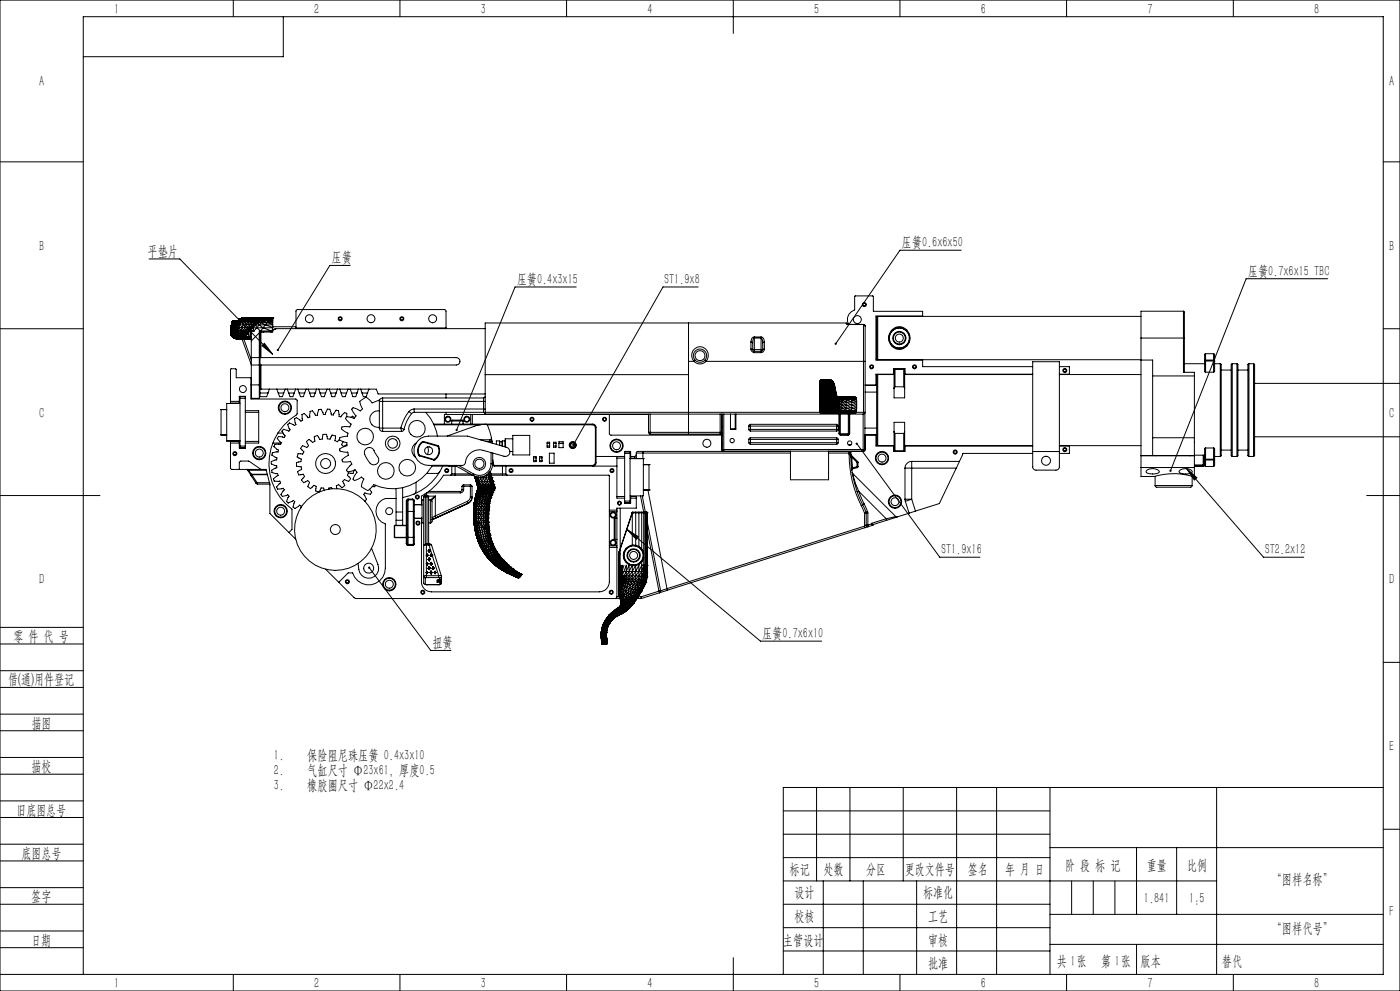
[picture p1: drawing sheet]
<svg xmlns="http://www.w3.org/2000/svg" width="420mm" height="297mm" viewBox="0 0 420 297" stroke-linecap="round" stroke-linejoin="round" font-family="sans-serif">
<defs><g id="words">
<g font-size="4.4">
<text x="34.2" y="4.1">1</text>
<text x="94.2" y="4.1">2</text>
<text x="144.2" y="4.1">3</text>
<text x="194.2" y="4.1">4</text>
<text x="244.2" y="4.1">5</text>
<text x="294.2" y="4.1">6</text>
<text x="344.2" y="4.1">7</text>
<text x="394.2" y="4.1">8</text>
<text x="11.7" y="25.9">A</text>
<text x="416.7" y="25.9">A</text>
<text x="11.7" y="75.1">B</text>
<text x="44.3" y="76.7">平垫片</text>
<text x="270.5" y="74.1">压簧0.6x6x50</text>
<text x="416.7" y="75.1">B</text>
<text x="99.5" y="78.6">压簧</text>
<text x="374.3" y="82.6">压簧0.7x6x15 TBC</text>
<text x="155" y="85.1">压簧0.4x3x15</text>
<text x="199.4" y="85.1">ST1.9x8</text>
<text x="11.7" y="125.1">C</text>
<text x="416.7" y="125.1">C</text>
<text x="282.4" y="166.1">ST1.9x16</text>
<text x="379.5" y="166.1">ST2.2x12</text>
<text x="11.7" y="175.1">D</text>
<text x="416.7" y="175.1">D</text>
<text x="228.6" y="191.2">压簧0.7x6x10</text>
<text x="4" y="192">零 件 代 号</text>
<text x="129.7" y="194">扭簧</text>
<text x="2.5" y="205.1">借(通)用件登记</text>
<text x="9.5" y="218.1">描图</text>
<text x="82.2" y="227.9">1.</text>
<text x="92.2" y="227.9">保险阻尼珠压簧 0.4x3x10</text>
<text x="416.7" y="225.1">E</text>
<text x="9.5" y="231.1">描校</text>
<text x="82.2" y="232.4">2.</text>
<text x="92.2" y="232.4">气缸尺寸 Φ23x61，厚度0.5</text>
<text x="82.2" y="236.9">3.</text>
<text x="92.2" y="236.9">橡胶圈尺寸 Φ22x2.4</text>
<text x="5" y="244.2">旧底图总号</text>
<text x="6.5" y="257.2">底图总号</text>
<text x="236.9" y="261.9">标记</text>
<text x="247.1" y="261.9">处数</text>
<text x="259.9" y="261.9">分区</text>
<text x="271.5" y="261.9">更改文件号</text>
<text x="290.4" y="261.9">签名</text>
<text x="301.5" y="261.9">年 月 日</text>
<text x="319.5" y="260.6">阶 段 标 记</text>
<text x="344" y="260.6">重量</text>
<text x="356.1" y="260.6">比例</text>
<text x="238.3" y="268.9">设计</text>
<text x="276.9" y="268.9">标准化</text>
<text x="381.5" y="264.8">“图样名称”</text>
<text x="9.4" y="270.1">签字</text>
<text x="343.2" y="270.7">1.841</text>
<text x="356.8" y="270.7">1:5</text>
<text x="416.8" y="274.4">F</text>
<text x="238.3" y="276.1">校核</text>
<text x="278.4" y="276">工艺</text>
<text x="381.5" y="279.6">“图样代号”</text>
<text x="9.4" y="283.2">日期</text>
<text x="234.9" y="283.3">主管设计</text>
<text x="278.4" y="283.3">审核</text>
<text x="278.4" y="290.2">批准</text>
<text x="317.1" y="289.4">共 张</text>
<text x="321.1" y="289.4">1</text>
<text x="330.3" y="289.4">第 张</text>
<text x="334.5" y="289.4">1</text>
<text x="342.1" y="289.4">版本</text>
<text x="34.2" y="296.1">1</text>
<text x="94.2" y="296.1">2</text>
<text x="144.2" y="296.1">3</text>
<text x="194.2" y="296.1">4</text>
<text x="244.2" y="296.1">5</text>
<text x="294.2" y="296.1">6</text>
<text x="344.2" y="296.1">7</text>
<text x="394.2" y="296.1">8</text>
</g>
<text font-size="4.4" fill="#0a0605" x="366.6" y="289.4">替代</text>
</g></defs>
<g fill="none" stroke="#000" stroke-width=".3">
<path d="M0 0h420v297h-420zM70 0v5M85 5v12h-60M120 0v5M170 0v5M220 0v10M270 0v5M320 0v5M370 0v5M0 48.5h25M415 48.5h5M44.7 77.6h9.2l27.9 28.6"/>
<path d="M105.1 79.5h-6.1l-15.6 25.4M288.4 75h-18.4l-19.3 28M0 98.5h25M69.2 99.9h.1M69.2 99v.9M69.2 99.9l.1 .4M69.2 99h.1M69.2 99.4v.5M69.2 99v.4M69.3 99.9l.1 .4M69.3 99h-.1M69.3 99.9v.4"/>
<path d="M69.3 99.3l-.1 .6M69.3 98.7v.3M69.3 99l-.1 .4M69.3 98.7l-.1 .3M69.3 99.3h.1M69.3 98.2h.1M69.3 99.3h.2M69.3 98.4h.2M69.3 99.3l-.1 .1M69.3 98.4l-.1 .3M69.3 98.2v.4M69.3 98.4l-.1 .6"/>
<path d="M69.3 98.6v.1M69.3 98.4v.2M69.3 98.6l.1 .1M69.3 98.6v.4M69.3 98.4v.3M69.4 99.8v.5M69.4 99.8l-.1 .1M69.4 99.3l-.2 .6M69.4 98h.1M69.4 98.2l-.1 .2M69.4 98l-.2 1M69.4 98l-.1 .2"/>
<path d="M69.4 98l-.2 .7M69.4 98.2h.1M69.4 97.6h.1M69.4 98.1h.1M69.4 98v.2M69.4 98.4l.1 .2M69.4 98l.1 .4M69.4 98.4l.1 .1M69.4 98.4l-.2 .3M69.4 98.2v.1M69.4 98l-.1 .4M69.4 97.6l-.1 .6"/>
<path d="M69.4 97.9h.1M69.4 98.3h.1M69.4 98.7h.1M69.4 99.3v.5M69.4 99.3l-.1 .6M69.4 97.9l.2 .1M69.4 98.3l.1 .3M69.4 98.3l.1 .1M69.4 98l.1 .1M69.4 98.7l-.1 .6M69.4 98.7l-.1 .3M69.4 98.3l-.1 .1"/>
<path d="M69.4 97.6v.6M69.5 99.8v.4M69.5 99.8l-.1 .5M69.5 98.5l-.2 .1M69.5 97.8v.1M69.5 97.9l-.1 .1M69.5 97.8l-.1 .5M69.5 98.5v.1M69.5 98.6h.1M69.5 98.6l-.1 .1M69.5 98.6h-.2M69.5 97.8l-.1 .1"/>
<path d="M69.5 97.8l-.1 .2M69.5 97.5l-.2 .7M69.5 97.5l-.1 .1M69.5 97.9h.1M69.5 97.1h.1M69.5 98.1l.1 .1M69.5 97.9l.3 .3M69.5 97.9v.3M69.5 98.6v.1M69.5 98.2l-.1 .1M69.5 98.1h.1M69.5 98.4l.1 .1"/>
<path d="M69.5 98.6l.1 .2M69.5 98.7l-.2 .6M69.5 97.1l-.1 .4M69.5 97.1l-.1 .5M69.5 98.8h.1M69.5 99.3v.5M69.5 97.9l.1 .1M69.5 98.8l-.1 .5M69.5 98.4h.1M69.5 98.6l.1 .1M69.5 98.6v.2M69.5 98.8l-.2 .5"/>
<path d="M69.5 97.4l-.1 .6M69.5 97.4v.4M69.5 97.1l-.1 .9M69.6 98.8h.1M69.6 97.9h.1M69.6 98.8h-.1M69.6 98.8l-.2 .5M69.6 98.2h-.1M69.6 98.2l-.1 .2M69.6 98.2h.1M69.6 97.7v.2M69.6 98v.2"/>
<path d="M69.6 97.9h-.2M69.6 97.9h-.1M69.6 97.7l.1 .1M69.6 97.7l.1 .2M69.6 97.7l-.1 .1M69.6 97l-.1 .5M69.6 97l-.2 .6M69.6 97l-.1 .1M69.6 96.7h.1M69.6 98.5h.1M69.6 98.5l-.2 .2M69.6 98.5v.2"/>
<path d="M69.6 96.7l-.1 .4M69.6 98.2l.1 .2M69.6 98.2v.3M69.6 98.7v.1M69.6 97.9l.2 .1M69.6 97l-.1 .4M69.6 96.7v.3M69.6 97.3l-.1 .5M69.6 97.3l-.2 .3M69.7 97.9h.1M69.7 97.8h.1M69.7 99.7l-.3 .1"/>
<path d="M69.7 99.7v.5M69.7 99.7l-.2 .5M69.7 97.8l-.1 .4M69.7 97.9v.1M69.7 97.9l-.3 .3M69.7 96.4h.1M69.7 97.8l-.2 .1M69.7 98.8l.1 .1M69.7 98.8l-.3 1M69.7 98.8l-.3 .5M69.7 98v.4M69.7 98.4v.1"/>
<path d="M69.7 98l-.1 .2M69.7 98.4l-.1 .1M69.7 97h-.1M69.7 97l-.2 .9M69.7 96.7l-.1 .3M69.7 96.7l-.2 .4M69.7 96.4l-.1 .3M69.7 99.3v.4M69.7 99.3l-.2 .5M69.7 99.3h-.2M69.7 98.5l-.1 .3M69.7 98.5l-.1 .2"/>
<path d="M69.7 97.5v.3M69.7 97.5l-.1 .2M69.7 96.4v.3M69.8 96.3h.1M69.8 97.9v.1M69.8 97.9h.2M69.8 97.2l-.2 .5M69.8 97.2l-.1 .3M69.8 97.2l-.2 .1M69.8 96.3l-.1 .1M69.8 96.6l-.1 .4M69.8 96.6l-.1 .1"/>
<path d="M69.8 97.8h.1M69.8 98.2h.1M69.8 98.9l-.1 .4M69.8 98.9l-.3 .4M69.8 98.2l.1 .1M69.8 97.8l-.1 .2M69.8 98v.2M69.8 98l.2 .1M69.8 96.4h.4M69.8 97.8l-.1 .1M69.8 96.4v.2M69.8 96.4l-.1 .3"/>
<path d="M69.8 96.4h-.1M69.9 96.2h.1M69.9 98.3l-.2 .2M69.9 98.3l-.2 .1M69.9 96.3h-.1M69.9 96.9l-.1 .3M69.9 96.9l-.3 .4M69.9 96.9l-.2 .1M69.9 96.3l-.1 .1M69.9 96.3l-.2 .1M69.9 96.2v.1M69.9 96.2l-.1 .1"/>
<path d="M69.9 98.2h.1M70 97.8h.1M70 97.3v.5M70 98.2v.2M70 98.2l-.4 .6M70 98.2l-.1 .1M70 98.2l-.3 .3M70 97.3l.1 .1-.4 .4M70 97.9v.2M70 97.9h.1M70 97.3l-.3 .5M70 96.6h-.2"/>
<path d="M70 96.6l-.1 .3M70 96.6l-.3 .4M70 98.1h.1M70 97.1l-.2 .1M70 97.1l-.3 .4M70 97.1v.2M70 97.8v.1M70 99.6v.9M70 99.6l-.3 .1M70 98.4l.1 .2M70 98.4l-.3 .4M70 98.4l-.4 .4"/>
<path d="M70 97.9l-.5 .5M70 98.1l-.1 .2M70 98.1l-.1 .1M70 98.1l-.2 .1M70 97.9h.2M70 97.9h-.2M70 97.8l-.3 .1M70 97.8l.2 .1M70 96.4v.2M70 96.4l.2 .2M70 96.4l-.2 .2M70.1 96.2h.1"/>
<path d="M70.1 96.2v.1M70.1 99.1l-.1 .5M70.1 99.1l-.4 .6M70.1 96.3l-.1 .1M70.1 96.8l-.1 .3M70.1 96.8l-.3 .4M70.1 96.8l-.2 .1M70.1 96.3l.1 .1M70.1 96.3l-.3 .1M70.1 96.2l.2 .1M70.1 96.2l-.2 .1M70.1 98.6v.5"/>
<path d="M70.1 98.6l-.4 .7M70.1 98.6l-.4 .2M70.1 98.6l-.3 .3M70.1 97.3h-.1M70.1 97.3l.1 .3M70.1 96.2h-.2M70.1 97.3h.1M70.1 97.2h.1M70.1 97.4h.1M70.1 97.4l.1 .1M70.1 98l-.1 .1M70.1 97.2l.1 .1"/>
<path d="M70.1 97.4l-.3 .4M70.1 97.2v.3M70.1 97.9v.1M70.1 97.4l.1 .4M70.1 97.2l.1 .2M70.1 97.5h.1M70.1 97.5l.1 .2M70.1 97.5l-.3 .3M70.1 97.2l-.1 .1M70.2 97.2h.1M70.2 97.7h.1M70.2 97.7l-.1 .1"/>
<path d="M70.2 97.2l.1 .1M70.2 97.9h-.8M70.2 97.4v.1M70.2 97.2l-.1 .1M70.2 96.6h-.2M70.2 97.9l-.1 .1M70.2 97.6l-.7 .3M70.2 96.6h.4M70.2 97.7v.1M70.2 97.6l-.2 .2M70.2 97l-.2 .3M70.2 97v.1"/>
<path d="M70.2 97l-.2 .1M70.2 96.6l-.1 .2M70.2 96.6l-.3 .3M70.2 97.8h.1M70.2 97.8h-.1M70.2 97.1v.1M70.2 97.2v.1M70.2 97.1v.6M70.2 97.8v.1M70.2 97.1h.7M70.2 97.6l.1 .1M70.2 97.1l-.5 .4"/>
<path d="M70.2 97.1l-.1 .1M70.2 97.5l.1 .2M70.2 97.5l.2 .1M70.2 97.3l.1 .1M70.2 97.3v.1M70.2 96.4v.2M70.2 97.8h-.5M70.2 96.4l.2 .2M70.3 97.4l-.1 .1M70.3 97.4v.1M70.3 97.3h-.1M70.3 97.3h.1"/>
<path d="M70.3 97.2h.1M70.3 96.8h.1M70.3 96.8l-.1 .2M70.3 96.8l-.3 .3M70.3 96.8h-.2M70.3 97.7h.1M70.3 97.1h.1M70.3 97.7l-.6 .7M70.3 97.7l-.3 .5M70.3 97.7l-.1 .2M70.3 96.2v.1M70.3 97.1v.5"/>
<path d="M70.3 97.1l-.1 .1M70.3 97.1h-.1M70.3 96.2l.6 .2M70.3 96.3l.2 .1M70.3 96.3l-.1 .1M70.3 96.2h.1M70.3 96.2h1.3M70.3 97.5l.1 .1M70.3 97.2l.1 .1M70.3 96.2h.3M70.3 96.2h-.2M70.4 97.6v.1"/>
<path d="M70.4 97.6l-.1 .1M70.4 97.3l-.1 .2M70.4 97.3l.1 .1M70.4 97.1h.1M70.4 97.7l.1 .2M70.4 97.7l-.4 .5M70.4 97.6h.1M70.4 97.7l-.3 .3M70.4 97.1l-.1 .2M70.4 97.1v.1M70.4 97.1l-.3 .1M70.4 97.1l.1 .1"/>
<path d="M70.4 97.1h-.1M70.4 96.6l-.1 .2M70.4 96.6l-.3 .2M70.4 99.4l-.4 .2M70.4 99.4l-.4 .7M70.4 97.2l.1 .2M70.4 97.2l.2 .1M70.4 96.8l-.1 .3M70.4 96.8v.3l.2-.2M70.4 96.8l.2 .1M70.4 96.8l-.2 .3M70.4 96.8l-.2 .2"/>
<path d="M70.5 98.8l-.1 1.3M70.5 98.8l-.8 1.4M70.5 98.8l-.8 .5M70.5 97.9l-.5 .5M70.5 97.9v.3M70.5 97.9l-.5 .3M70.5 97.4h.1M70.5 97.4l-.1 .2M70.5 96.4h.4M70.5 96.4l-.1 .2M70.5 96.4l.1 .2M70.5 96.4h-.3"/>
<path d="M70.5 98.2v.6M70.5 98.2l-.4 .9M70.5 98.2l-.4 .4M70.5 98.2l-.5 .2M70.5 97.2l-.2 .2M70.5 97.2l.1 .1M70.5 97.2h.2M70.6 97.4l-.2 .3M70.6 97.1l-.1 .1M70.6 97.1h-.2M70.6 96.9h.2M70.6 96.9l-.1 .2 .2-.2"/>
<path d="M70.6 96.9l-.2 .2M70.6 97.1h.1M70.6 97.3h.1M70.6 97.3v.1M70.6 96.2h.1M70.6 96.6h.2M70.6 96.6l-.2 .2M70.6 96.6l-.3 .2M70.6 96.2l-.1 .2M70.6 96.2l.2 .1M70.6 96.2h.3M70.6 96.2h-.5"/>
<path d="M70.7 96.2h.1M70.7 96.9l-.1 .2M70.7 97.3l-.3 .3M70.7 97.2v.1M70.7 97l-.1 .1M70.7 97.2l-.7 .6M70.7 97.2h.1M70.7 97.1l.1 .1M70.7 97.1v.1M70.7 97.1l-.2 .1M70.8 97h.1M70.8 96.9l-.2 .2"/>
<path d="M70.8 96.9h.2M70.8 97l-.2 .1M70.8 96.9l-.1 .1M70.8 96.4v.2M70.8 96.4l-.2 .2M70.8 96.4l.1 .1M70.8 97.1h.1M70.8 97.1l-.1 .2M70.8 96.3l.3 .2M70.8 96.6l-.2 .3M70.8 97v.1M70.8 96.6l.2 .1"/>
<path d="M70.8 96.6l-.1 .3M70.8 96.6l-.4 .2M70.8 96.3h.2M70.9 97.1v.1M70.9 96.9l-.1 .2M70.9 96.4v.3M70.9 96.5h.1M70.9 96.6h.1M70.9 96.4h.1M70.9 97.2l.1 .1M70.9 97.2l-.5 .5M70.9 97.2h-.1"/>
<path d="M70.9 97.2l-.2 .1M70.9 97.2l-.3 .2M70.9 96.4l.1 .1M70.9 96.7l-.2 .2M70.9 96.7l.1 .2M70.9 96.4v.4M70.9 96.5v.1M70.9 96.7h.1M70.9 96.7v.2M70.9 96.8l-.1 .1M70.9 96.8l-.2 .1M70.9 96.2l.2 .1"/>
<path d="M70.9 96.9h.1M70.9 96.8h.1M70.9 96.2h.1M70.9 96.7l.1 .1M70.9 96.4l-.1 .2M70.9 96.6l.1 .1M70.9 96.9l-.1 .1M70.9 96.8l-.1 .2M70.9 96.2l-.1 .2M71 96.3h.1M71 96.5l-.1 .1M71 96.4h.1"/>
<path d="M71 96.9l-.2 .2M71 96.3v.1M71 96.7v.1M71 96.3v.4M71 96.5v.1M71 96.9h.1M71 96.3l-.1 .1M71 99.3l-.1 .8M71 99.3l-.6 .1M71 97.3l.1 .4M71 97.3l-.5 .6M71 97.3l-.6 .4"/>
<path d="M71 96.9l-.2 .3M71 96.9l-.1 .2M71 96.9l-.1 .3M71 96.8l-.3 .2M71 96.6l.2 .2M71 96.6l-.1 .1M71 96.4v.5M71.1 96.3v.4M71.1 97.7v.7M71.1 98.4l-.1 .9M71.1 98.4l-.7 1M71.1 98.4l-.6 .4"/>
<path d="M71.1 97.7l-.6 1.1M71.1 97.7l-.6 .5M71.1 97.7l-.6 .2M71.1 96.3l.1 .1M71.1 96.7l-.1 .1M71.1 96.5l-.1 .1M71.1 96.5l.1 .1M71.1 96.3l-.2 .1M71.1 96.3h.1M71.1 96.3h-.3M71.2 96.2l-.2 .2M71.2 96.2l.1 .1"/>
<path d="M71.2 96.2h-.3M71.2 96.3h.1M71.2 96.8l-.2 .1M71.2 96.3l-.3 .3M71.2 96.8h-.2M71.2 96.2h.2M71.2 96.2h.1M71.2 96.6v.2M71.2 96.6l.2 .1M71.2 96.6l-.1 .1M71.2 96.6h.1M71.2 96.4v.2"/>
<path d="M71.2 96.4l.2 .1M71.3 96.3h-.1M71.3 96.6l-.1 .2M71.3 96.6h.1M71.3 96.3l.1 .2M71.3 96.3l.1 .1M71.3 96.3l-.3 .1M71.3 96.3h-.3M71.3 96.6l.1 .1M71.4 96.5l-.2 .1M71.4 96.5l-.1 .1M71.4 96.5h.1"/>
<path d="M71.4 96.3h.1M71.4 96.3h-.2M71.4 96.2l.1 .1M71.4 96.2h-1.5M71.4 96.7l.2 .1M71.4 96.7l-.2 .1M71.4 96.7l-.4 .2M71.4 96.5v.2M71.4 96.4v.1M71.4 96.1v.1M71.4 96.4h.1M71.4 96.1l-.2 .1"/>
<path d="M71.5 96.3v.1M71.5 96.3h-.2M71.5 96.2l-.2 .1M71.5 96.3h.1M71.5 96.3h-.3M71.6 96.1h.1M71.6 96.8l.3 .3M71.6 96.8l-.6 .5M71.6 96.8l-.7 .4M71.6 96.3l-.2 .4M71.6 96.1l-.5 .4M71.6 95.7h.1"/>
<path d="M71.6 95.8h.1M71.6 99.1l-.7 1M71.6 99.1l-.2 .9M71.6 99.1l-.6 .2M71.6 99.1l.6 1.7M71.6 95.7l.2 .4M71.6 95.8l.1 .3M71.6 96.3h-1.7M71.6 95.7l.1 .2M71.6 95.8l.1 .2M71.6 96.2l-.1 .1M71.6 95.6h.1"/>
<path d="M71.6 96h.1M71.6 96.1l-.1 .1M71.6 95.6v.1M71.6 96.1l-.2 .2M71.6 95.7l.2 .1M71.6 96.1l-.2 .1M71.6 95.7l.1 .1M71.6 95.6v.2M71.6 96l.1 .1M71.7 96.2h.1M71.7 95.6h.1M71.7 96.1h.1"/>
<path d="M71.7 96.2l.1 .1M71.7 96.2l-.2 .2M71.7 96.1l-.1 .2M71.7 96.1l-.3 .2M71.7 95.6v.3M71.7 96h.1M71.7 95.6l-.1 .1M71.7 96.1l-.2 .2M71.7 96.1l-.3 .3M71.7 96.1v.1M71.7 95.6v.2M71.7 95.6v.1"/>
<path d="M71.8 96l-.2 .2M71.8 95.6h.1M71.8 95.7h.1M71.8 95.7v.1M71.8 95.7l-.1 .1M71.8 95.6v.1M71.8 95.6h-.1M71.8 96l.1 .1M71.8 98.2l-.7 .2M71.8 98.2l-1.4 1.9M71.8 98.2l-.2 .9M71.8 98.2l.5 .9"/>
<path d="M71.8 96.3l-.9 .9M71.8 96.3l-.2 .5M71.8 96.3h.2M71.8 96.3l-.3 .1M71.8 95.8l-.2 .2M71.8 95.8v.2M71.8 95.8l.1 .2M71.8 95.6l-.2 .1M71.8 96.1l-.2 .2M71.8 96.1l-.1 .1M71.8 95.6l.2 .1M71.8 95.6l.1 .1"/>
<path d="M71.9 96.1l-.5 .4M71.9 96.1l-.1 .2M71.9 96.1l-.2 .1M71.9 95.7v.4M71.9 95.7l.1 .1M71.9 96h.1M71.9 95.7l-.1 .1M71.9 96h-.1M71.9 96l-.1 .3M71.9 96v.1M71.9 95.6l-.3 .2M71.9 95.6h.1"/>
<path d="M71.9 95.6l.1 .1M71.9 95.5h.1M71.9 97.1l-.1 1.1M71.9 97.1l-.8 1.3M71.9 97.1l1.1 .1M71.9 97.1l.7 1M71.9 97.1l-.8 .6M71.9 97.1l-.9 .2M72 95.8l-.1 .2M72 95.7v.1M72 95.7h.2M72 95.8v.1"/>
<path d="M72 95.7h-.1M72 95.9h.1M72 95.9l-.1 .1M72 96.3l-.1 .8M72 96.3l.5 .1M72 96.3l-.4 .5M72 95.6v.3M72 95.6h.2M72.1 95.5h.1M72.1 95.6l-.1 .1M72.1 95.5l-.3 .1M72.1 95.9l-.1 .4"/>
<path d="M72.1 95.9l.3 .1M72.1 95.9l-.3 .4M72.1 95.9l-.2 .1M72.2 95.7l-.1 .2M72.2 95.6v.1M72.2 95.6h.1M72.2 95.7h.1M72.2 95.7h.2M72.2 95.5l-.2 .1M72.2 95.5l.2 .1M72.3 95.5h.2M72.3 95.5l.1 .2"/>
<path d="M72.3 95.5h-.2M72.3 99.1l-.5 1.7M72.3 99.1h.7M72.3 99.1l.2 .9M72.3 99.1h-.7M72.4 95.7h.8M72.4 95.7l-.3 .2M72.4 95.7v.3M72.4 95.7h-.2M72.4 95.5h.1M72.4 95.5l-.7 .1M72.4 96l.1 .4"/>
<path d="M72.4 96h.5M72.4 96l-.4 .3M72.4 95.4h.1M72.5 95.4l-.2 .1M72.5 95.4h1.8M72.5 95.4h.1M72.5 95.4l-.5 .4M72.5 95.4l-.1 .1M72.5 95.4h-.1M72.5 96.4l.9 .1M72.5 96.4l-.6 .7M72.5 96.4l.5 .8"/>
<path d="M72.5 95.5h1.7M72.5 95.5l.1 .2M72.5 95.4l-.5 .5M72.6 95.4l-.1 .1M72.6 95.4l-.2 .1M72.6 98.1h.9M72.6 98.1l.4 1M72.6 98.1l-.8 .1M72.6 98.1l-.3 1M72.6 95.7l-.2 .3M72.6 95.7l.3 .3M72.7 95.3h.1"/>
<path d="M72.7 95.3h9.1M72.7 95.3l-.2 .1M72.7 95.3l-.1 .1M72.7 95.3l-.3 .4M72.7 95.3l.1 .1M72.8 95.4v.1M72.8 95.4h.2M72.8 95.5l-.2 .2M72.8 95.5l.4 .2M72.9 96l.8 .1M72.9 96l-.4 .4M72.9 96l.5 .5"/>
<path d="M73 97.2h.9M73 97.2l.5 .9M73 97.2l-.4 .9M73 95.4l1 .3M73 95.4l-.2 .1M73 99.1v.9M73 99.1h.6M73 99.1l-.5 .9M73 95.3h.1M73 95.3v.1M73 95.3h8.8h-.6M73 95.3l.5 .1"/>
<path d="M73 95.3l-.2 .1M73 95.3h-.3M73.2 95.7h.8M73.2 95.7l.5 .4M73.2 95.7l-.3 .3M73.4 96.5l1 .1M73.4 96.5l.5 .7M73.4 96.5l-.4 .7M73.5 98.1l.8 .1M73.5 98.1l.1 1M73.5 98.1l-.5 1M73.5 95.4l-.3 .3"/>
<path d="M73.5 95.4l.7 .1M73.6 95.3l.7 .1M73.6 95.3l-.1 .1M73.6 95.3l1.7 .1M73.6 95.3h-.6M73.6 95.2h.1M73.6 95.2v.1M73.6 95.2l-.6 .1M73.6 99.1l.6 .1M73.6 99.1l-.6 .9M73.6 99.1l-.2 1M73.7 96.1h2"/>
<path d="M73.7 96.1l.7 .5M73.7 96.1l-.3 .4M73.9 97.2l.4 1M73.9 97.2l.9 .1M73.9 97.2l-.4 .9M74 95.7l-.3 .4M74 95.7l.7 .4M74 95.7l1 .1M74.2 99.2h.9M74.2 99.2l-.5 .9M74.2 99.2l-.8 .9M74.2 95.5l-.2 .2"/>
<path d="M74.2 95.5l.8 .3M74.2 95.5l1 .1M74.3 98.2l-.7 .9M74.3 98.2l-.1 1M74.3 98.2h.6M74.3 95.4l.9 .2M74.3 95.4h1M74.4 96.6l-.5 .6M74.4 96.6h.9M74.4 96.6l.4 .7M74.4 95.2h.1M74.4 95.3l-.2 .2"/>
<path d="M74.4 95.3h1M74.4 95.2l2.1 .1M74.4 95.2l-.8 .1M74.5 99.2l-.8 .9M74.5 99.2l-.2 .9M74.7 96.1l-.3 .5M74.7 96.1l.6 .5M74.8 97.3l.1 .9M74.8 97.3h.8M74.8 97.3l-.5 .9M74.9 98.2l-.7 1M74.9 98.2l-.4 1"/>
<path d="M74.9 98.2h.4M75 95.8h1M75 95.8l-.3 .3M75 95.8l.7 .3M75.1 99.2l.3 .8M75.1 99.2h1.1M75.1 99.2l-.8 .9M75.2 95.6h6.6M75.2 95.6l-.2 .2M75.2 95.6l.8 .2M75.3 96.6l.3 .7M75.3 96.6l.8 .1"/>
<path d="M75.3 98.2l-.8 1M75.3 98.2l-.2 1M75.3 98.2h.6M75.3 96.6l-.5 .7M75.3 95.4l1.6 .4M75.3 95.4h6.5M75.3 95.4l-.1 .2M75.4 95.3l-.1 .1M75.4 95.3l1.7 .3M75.5 95.2h.1M75.5 95.2h6.3v4.3h-4M75.5 95.2l-.1 .1"/>
<path d="M75.5 95.2h-1.1M75.5 95.2h1M75.6 97.3h.5M75.6 97.3l-.3 .9M75.6 97.3l-.7 .9M75.7 96.1l.4 .6M75.7 96.1l.9 .1M75.7 96.1l-.4 .5M75.9 98.2h5.9M75.9 98.2l-.8 1M75.9 98.2l.3 1M76 95.8h.9"/>
<path d="M76 95.8l.6 .4M76 95.8l-.3 .3M76.1 97.3l-.8 .9M76.1 97.3l.6 .1M76.1 97.3l-.2 .9M76.1 96.7l-.5 .6M76.1 96.7v.6M76.1 96.7h.6M76.2 99.2h-.8v3M76.4 95.3l.8 .1M76.5 95.3l-.5 .5M76.5 95.2l.9 .1"/>
<path d="M76.5 95.3h.8M76.5 95.2v.1M76.6 96.2l-.5 .5M76.6 96.2l.1 .5M76.6 96.2h5.2M76.7 96.7l-.6 .6M76.7 96.7h.6M76.7 96.7v.7M76.7 97.4h5.1M76.7 97.4l.3 .8M76.7 97.4l-.8 .8M76.9 95.8h4.9"/>
<path d="M76.9 95.8l.2 .4M76.9 95.8l-.3 .4M77 98.2l1.2 1M77 98.2l-.8 1M77.1 95.6l-.2 .2M77.1 95.6l.3 .2M77.1 96.2l-.4 .5M77.1 96.2l.2 .5M77.2 95.4l.4 .2M77.2 95.4l-.1 .2M77.3 96.7h4.5M77.3 96.7l-.6 .7"/>
<path d="M77.3 96.7l.5 .7M77.3 95.3l1.8 .5M77.3 95.3l-.1 .1M77.4 95.2h.1M77.4 95.3l1 .1M77.4 95.2l1.1 .1M77.4 95.3h-.1M77.4 95.8l-.3 .4M77.4 95.8l.3 .4M77.6 95.6l.4 .2M77.6 95.6l-.2 .2M77.7 96.2l.6 .5"/>
<path d="M77.7 96.2l-.4 .5M77.8 97.4l-.8 .8M77.8 97.4l1.1 .8M77.8 99.9l-2.4 2.3M77.8 99.9v7.3M78 95.2h.1M78 95.2l-.4 .4M78 95.2l.6 .1M78 95.8l.7 .4M78 95.8l-.3 .4M78.2 99.2a2.14 2.14 0 0 0-.2 1.9v6.1M78.2 99.2l.9 .3"/>
<path d="M78.3 99.5v7.7M78.3 96.7l1.3 .7M78.3 96.7l-.5 .7M78.4 95.4l-.4 .4M78.4 95.4l.9 .2M78.5 95.3l-.1 .1M78.5 95.3l.9 .1M78.6 95.2h.1M78.6 95.3h-.1M78.6 95.3h.9M78.6 95.2h1M78.7 96.2l1.4 .5"/>
<path d="M78.7 96.2l-.4 .5M78.9 98.2l-.7 1M78.9 98.2l2.6 1M79.1 95.8l-.4 .4M79.1 95.8l1.4 .4M79.3 95.6l-.2 .2M79.3 95.6l1.5 .2M79.4 95.4l1.6 .2M79.4 95.4l-.1 .2M79.5 95.3l1.6 .1M79.5 95.3l-.1 .1M79.5 95.3h1.7"/>
<path d="M79.6 95.2l-.1 .1M79.6 97.4l2.2 .7M79.6 97.4l-.7 .8M79.6 95.2h1.6M80.1 96.7l-.5 .7M80.1 96.7l1.7 .5M80.5 96.2l-.4 .5M80.5 96.2l1.3 .2M80.8 95.8l-.3 .4M80.8 95.8l1 .2M81 95.6l-.2 .2M81 95.6l.8 .1"/>
<path d="M81.1 95.4l-.1 .2M81.1 95.4l.7 .1M81.2 95.3l-.1 .1M81.2 95.2h.1M81.2 95.2v.1M81.2 95.2h.6M81.5 99.2l.3 .1M81.5 99.2l-.2 .3M81.8 95.3h.1M81.8 99.2h-4v.7M81.8 98.6l-.3 .6M81.8 97.9h7"/>
<path d="M82.7 98.6l-.9 .2M82.7 98.5l-.5 .3M82.7 98.5v.1M82.7 98.5h62.9M88.8 98.3v.2M88.8 98.3v-5.1l.4-.4h44.2l.4 .4v5.1M88.8 98.3h45M133.8 98.3v.2M172.9 86h-18.4l-17.5 42.9M206.6 96.8v11.5M209.4 86h-10.5l-26.9 47.3M253.9 96.9v.1"/>
<path d="M253.9 97l1.2 .3M253.9 97l.3 .2M254.2 97.2h.9M254.2 97l-.3-.2h-108.3v15.5M254.3 97.2l.1 .1M255.1 97.2h3.9M255.1 97.3h3.9M255.1 97.2v.1M259 97.2l.5 .5M259 97.3v11M259 97.3l.5 .4M259 97.2v.1"/>
<path d="M259.5 97.7v10.6M263.3 94.8l-.3 .3v12.5l.3 .2M263.3 94.8v13M263.3 94.8h79M267.5 98.9a3.3 3.3 0 0 1 5.1 .7 3.3 3.3 0 0 1-1.6 4.9 3.3 3.3 0 0 1-4-1.4 3.3 3.3 0 0 1 .5-4.2zM276.8 94.8v-1.5h-14.8l-.1-4.6h-5.4l-.1 4.2a3.1 3.1 0 0 0-1.8 4.3M276.8 94.7h-14v13.2h14M355 93.3l.3 .2v7.8M355 93.3h-12.7v8M355 93.3v8M398.3 83.5h-24.5l-22.6 57.6M415 98.5h5"/>
<path d="M69.3 100.3h.1M69.3 100.3l.2 .4M69.4 100.3l.1 .4M69.4 100.3h.1M69.4 100.3l.2 .4M69.5 100.7h.1M69.5 100.7l.3 .3M69.5 100.2l.2 .4M69.5 100.2l-.1 .1M69.5 100.2l.1 .5M69.6 100.7l.3 .3M69.6 100.7h-.1"/>
<path d="M69.6 100.7l.2 .3M69.7 100.6l-.1 .1M69.7 100.6l.3 .2M69.7 100.6l.2 .4M69.7 100.2l.1 .2M69.7 100.2v.4M69.7 100.2h-.2M69.8 101h.1M69.8 100.4l.2 .1M69.8 100.4l-.1 .2M69.8 100.4l.2 .4M69.8 101l.4 .3"/>
<path d="M69.8 101l.4 .2M69.9 101l.4 .2M69.9 101l.3 .2M70 100.8l.3 .2M70 100.8l-.2 .2M70 100.8l.3 .4M70 100.1h.4M70 100.1l-.3 .1M70 100.5l.4 .1M70 100.1l-.2 .3M70 100.5l.3 .5M70 100.5v.3"/>
<path d="M70.2 101.3h.1M70.2 101.3l.5 .2M70.2 101.3l.8 .3M70.2 101.2l.5 .2M70.2 101.2v.1M70.2 101.2l.5 .3M70.3 101.2l.4 .1M70.3 101.2h-.1M70.3 101.2l.4 .2M70.3 101l.9 .2M70.3 101l.4 .3M70.3 101v.2"/>
<path d="M70.4 100.6l.4 .1M70.4 100.6l-.1 .4M70.4 100.6l.4 .5M70.4 100.1l-.4 .4M70.4 100.1v.5M70.6 101.5h.1M70.6 101.5l.5 .1M70.6 101.5l.4 .1M70.7 101.5l.3 .1M70.7 101.3l.4 .2M70.7 101.4l.4 .2M70.7 101.3v.1"/>
<path d="M70.7 101.3l.4 .3M70.7 101.4v.1M70.8 101.1l.3 .4M70.8 101.1l-.1 .2M70.8 100.7l1 .1M70.8 100.7l.4 .5M70.8 100.7v.4M70.9 100.1h-.5M70.9 100.1l-.5 .5M70.9 100.1l-.1 .6M71 101.6h.1M71 101.6h.4"/>
<path d="M71 101.6l.4 .1M71.1 101.6h.1M71.1 101.5h.4M71.1 101.5l.3 .1M71.1 101.5v.1M71.2 101.2h.4M71.2 101.2l-.1 .3M71.2 101.2l.3 .3M71.3 100.7l.3 .5M71.3 100.7l-.1 .5M71.4 101.7h.3M71.4 101.6h.1"/>
<path d="M71.4 100h1.6M71.4 100l-.5 .1M71.4 100l-.6 .7M71.4 100l.4 .8M71.4 100l-.1 .7M71.4 101.6h.4M71.4 101.6l.6 .1M71.4 101.6l.3 .1M71.4 101.6v.1M71.5 101.5l.3 .1M71.5 101.5l-.1 .1M71.6 101.2l.6 .1"/>
<path d="M71.6 101.2l-.1 .3M71.6 101.2l.2 .4M71.7 101.7h.1M71.7 101.7h3.7M71.7 101.7h.3M71.8 100.8h.4M71.8 100.8l.1 .5M71.8 100.8l-.2 .4M71.8 101.6l.2 .1M71.8 101.6h3.6M71.8 101.6l-.1 .1M71.9 101.3l.2 .3"/>
<path d="M71.9 101.3l-.1 .3M72 101.7h.1M72 119.4h1.6M72 119.4v14.3M72 101.7h.2M72.1 101.6l-.1 .1M72.1 101.6l.1 .1M72.2 100.8h.6M72.2 100.8l-.3 .5M72.2 100.8v.5M72.2 101.7h.1M72.2 101.7h.2"/>
<path d="M72.2 101.3h3.2M72.2 101.3l-.1 .3M72.2 101.3l.1 .3M72.3 101.6l-.1 .1M72.3 101.6l.1 .1M72.4 101.7h.1M72.4 101.7h.5M72.5 101.6l-.1 .1M72.5 101.6l.4 .1M72.5 100l-.3 .8M72.5 100l.1 .8M72.6 100.8l-.1 .8"/>
<path d="M72.6 100.8l-.4 .5M72.6 101.7l2.8 7.6M72.7 101.3l-.2 .3M72.7 101.3l.3 .3M72.8 100.8l.3 .1M72.8 100.8l-.5 .8M72.8 100.8l-.1 .5M72.9 101.7h.1M72.9 101.7h1.2M73 100l.4 .1M73 100l-.2 .8M73 100l-.4 .8"/>
<path d="M73 101.6l1.1 .1M73 101.6l-.1 .1M73.1 100.9l-.4 .4M73.1 100.9h2.3M73.1 100.9l.1 .4M73.2 101.7l2.2 6.1M73.2 101.3l-.2 .3M73.2 101.3l1 .3M73.4 100.1h.3M73.4 100.1l-.6 .7M73.4 100.1l-.3 .8M73.6 118.9v.5"/>
<path d="M73.6 118.9h-1.6v.5M73.6 118.9l-1.8-.1v1.5M73.6 119.4v14.3M73.6 100.9l-.4 .4M73.6 100.9l.8 .4M73.7 100.1h.6M73.7 100.1l-.1 .8M73.7 100.1l-.6 .8M74.1 101.7h.1M74.2 101.6h1.2M74.2 101.6l-.1 .1M74.3 100.1h1.1l-.6 .8"/>
<path d="M74.3 100.1l-.7 .8M74.3 100.1l.5 .8M74.4 101.3l1 .1M74.4 101.3l-.2 .3M74.8 100.9l-.4 .4M74.8 100.9l.6 .1M75.3 113.2v6.4h13.5l.3 .4v4a17.3 17.3 0 0 0-1.5 28.6v6.1l-.9 .9M75.3 115.4h.1M75.4 102.2v5M75.4 109.4v6M75.4 113.2h-4.5l-.1-2.6h-1.6l-.1 9.7M75.4 107.2h2.4"/>
<path d="M75.4 115.4h2.4M75.4 109.4h2.4M75.4 115.4v4h2.4v-4M75.4 107.2v2.2M77.8 109.4v6M77.8 115.8h.2M77.8 107.2v2.2M77.8 101h.2M78 107.2h.3M78 116.3l.3 .3M78 109.4v6.9M78 109.4h.3"/>
<path d="M78 117.8v1.1h2l.4-1.1M78 107.2v2.2M78 116.3v1.5M78 117.8h2.4M78.3 116.6h34.6l.5 1.5h32.2M78.3 109.4v7.2M78.3 107.2h58.6a1.11 1.11 0 0 1 1.1 1.1 1.11 1.11 0 0 1-1.1 1.1h-58.6M78.6 103.6l.7-.7 2.5 3.3zM80.8 116.6l-.4 1.2M83 116.6l.5 1.2M83.5 117.8l.4 1.1h.8l.4-1.1M83.5 117.8h1.6"/>
<path d="M85.5 116.6l-.4 1.2M86.2 116.6l.4 1.2M86.6 117.8l.4 1.1h.8l.5-1.1M86.6 117.8h1.7M88.7 116.6l-.4 1.2M89.3 116.6l.4 1.2M89.7 117.8l.5 1.1h.8l.4-1.1M89.7 117.8h1.7M91.8 116.6l-.4 1.2M92.5 116.6l.4 1.2M92.9 117.8l.4 1.1h.9l.3-1.1M92.9 117.8h1.6"/>
<path d="M95 116.6l-.5 1.2M95.6 116.6l.4 1.2M96 117.8l.4 1.1h.9l.4-1.1M96 117.8h1.7M98.1 116.6l-.4 1.2M98.8 116.6l.4 1.2M99.2 117.8l.4 1.1h.8l.4-1.1M99.2 117.8h1.6M101.2 116.6l-.4 1.2M101.9 116.6l.4 1.2M102.3 117.8l.4 1.1h.9l.4-1.1M102.3 117.8h1.7"/>
<path d="M104.4 116.6l-.4 1.2M105.1 116.6l.4 1.2M105.5 117.8l.4 1.1h.8l.4-1.1M105.5 117.8h1.6M107.5 116.6l-.4 1.2M108.2 116.6l.4 1.2M108.6 117.8l.4 1.1h.9l.3-1.1M108.6 117.8h1.6M110.7 116.6l-.5 1.2M113.9 119.9l-2.2 .9-1.1-1.2a1.16 1.16 0 0 0-2 .2l-.7 .5 .4 1.4a.69 .69 0 0 1 .3 .9 .69 .69 0 0 1-.8 .4l-1-.6a.75 .75 0 0 0-1.3 .2l.9 1.6a.66 .66 0 0 1-.1 1.1l-1.8-.4-.6 .1a.66 .66 0 0 0 .3 1.1l.6 .6a.67 .67 0 0 1 .2 1.1l-2.4 .1-.1 .3a.63 .63 0 0 0 .6 .9l.8 .5a.68 .68 0 0 1 .3 1l-.9 .2a1.41 1.41 0 0 0-1.5 .7v.1a2.56 2.56 0 0 0 2.3 1.1v.2a.74 .74 0 0 1-.9 1 1.29 1.29 0 0 0-1.3 1 2.8 2.8 0 0 0 2.4 .6l.1 .3a.71 .71 0 0 1-.7 1.1 1.27 1.27 0 0 0-1 1.2v.1a2.43 2.43 0 0 0 2.2 .2l.3-.1v.2a.73 .73 0 0 1-.3 1.2 1.25 1.25 0 0 0-.8 1.4l.1 .3 1.8-.4a.62 .62 0 0 1 1 .4l.1 .1-.5 .8a1.25 1.25 0 0 0-.5 1.5l.1 .1a1.68 1.68 0 0 0 1.7-.6 .66 .66 0 0 1 1.1 .2l-.2 .9a1.26 1.26 0 0 0 .5 2.1l1 .5 1.8-1.8a13.5 13.5 0 0 0 17.6-5.7M114.8 119.3v1M114.8 119.3a1.02 1.02 0 0 0-1 1"/>
<path d="M114.8 119.3h30.3M133.8 118.1v1.2M145.1 119.3v1M145.6 118.8l-.5 .5M145.6 112.3h61M145.6 112.3v11.3M206.6 108.3v21.8M206.6 108.3h1.6M208.2 108.3a2.59 2.59 0 0 1 0-3.7 2.59 2.59 0 0 1 3.6 0 2.59 2.59 0 0 1 0 3.7M208.2 108.3a2.56 2.56 0 0 0 3.6 0M208.5 107.9a2 2 0 0 1 .1-2.7 2 2 0 0 1 2.8 0 2 2 0 0 1 .1 2.7M208.5 107.9l-.3 .4"/>
<path d="M208.5 107.9a2.01 2.01 0 0 0 3 0M211.5 107.9l.3 .4M211.8 108.3h47.2M225.3 102.5v2.1M225.3 104.6l.2 .6 .8 .5M225.3 104.6l.5 .2M225.3 102.5l.5 .2M225.8 104.8l.2 .4 .3 .1M225.8 102.7v2.1M225.8 104.8h.5M226.3 101h-.2a1.36 1.36 0 0 0-.8 1.5M226.3 105.3v.4"/>
<path d="M226.3 101.3l-.3 .3-.2 1.1M226.3 101v.3M226.3 104.8v.5M226.3 101h2M226.3 101.3h2M226.3 105.7h2M226.3 105.3h2M226.3 101.3v3.5M226.3 104.8h2M228.3 101h.2a1.29 1.29 0 0 1 .8 1.5M228.3 105.3v.4M228.3 101v.3"/>
<path d="M228.3 101.3l.3 .4 .2 1M228.3 104.8h.5M228.3 104.8v.5M228.3 101.3v3.5M228.8 104.8l-.5 .5M228.8 102.7v2.1M229.3 104.6l-.2 .7-.8 .4M229.3 102.5v2.1M229.3 104.6l-.5 .2M229.3 102.5l-.5 .2M245.9 118.9h5M245.9 117.7h2.3"/>
<path d="M245.9 116.6h1M245.9 116.6l.1 1.1M245.9 117.7l.1 1.2M246 117.7h.1M246 118.9h.1M246 116.6h.1M246 114.8h.1M246 115.6h.1M246 115.6h1.2M246 114.8h.9M246 117.7v3.5M246 114.8v8.2"/>
<path d="M246 116.6v1.1M246 114.8v.8M246 115.6l-.1 1M246 118.9l-.1 1.2M246 114.3h.1M246 114.3h.9M246 115.6l.2 3.3-.2 3.3M246 114.3v8.7M246 115.6v1M246 115.6l.1 1a9.7 9.7 0 0 1 0 4.6l-.1 1M246 118.9v1.2M246 114.3l.1 .5"/>
<path d="M246 114.3v.5M246.1 114.8l-.1 .8M246.1 114.8v.8M246.1 114.1h.1M246.1 114.1h.8M246.1 114.1v.2M246.1 115.6v6.6M246.1 115.6l.1 1M246.1 114.3v.5M246.1 114.1l-.1 .2M246.1 114.8l.1 .8M246.2 114.3v.5"/>
<path d="M246.2 114.3l-.1 .5M246.2 114.1h.1M246.2 114.1v.2M246.2 114.1l-.1 .2M246.2 116.6a6.6 6.6 0 0 1 0 4.6M246.2 116.6v4.6M246.2 115.6l.4 2.1M246.2 114.8v.8M246.2 115.6v1M246.2 114.8l.2 .8M246.2 114.1l.1 .2M246.3 114.3l.1 .5"/>
<path d="M246.3 114.3l-.1 .5M246.3 113.9l-.2 .2M246.3 113.9l-.1 .2M246.3 114.1l.2 .2M246.3 114.1h.2M246.3 114.1v.2M246.4 115.6v6.6M246.4 115.6l.2 1M246.4 114.8v.8M246.4 114.8l.2 .8M246.5 114.3l-.1 .5M246.5 114.3l.1 .5"/>
<path d="M246.5 114.1v.2M246.5 114.1l.1 .2M246.6 115.6v1M246.6 116.6l.3 1.1M246.6 116.6v1.1M246.6 115.6l.3 1M246.6 114.8l.6 1.8M246.6 114.3v.5M246.6 117.7v2.4M246.6 117.7l.3 1.2M246.6 114.8v.8M246.6 114.3l.3 .5"/>
<path d="M246.6 113.9h.6h-.5M246.6 113.9l-.1 .2M246.6 113.9l.1 .2M246.7 114.1l.2 .2M246.7 114.1l-.1 .2M246.8 113.9h.1M246.8 113.9h.6h-.3M246.8 113.9l.1 .2M246.8 113.9l-.1 .2M246.9 116.6l.6 2.3-.3 1.2M246.9 117.7l.3 1.2M246.9 117.7v1.2"/>
<path d="M246.9 116.6h.3M246.9 114.3v3.4M246.9 114.8l.3 .8M246.9 114.8l.2 .1M246.9 114.3l.3 .1M246.9 114.3l.2 .6M246.9 118.9v1.2M246.9 118.9l-.3 1.2M246.9 114.1l.3 .1M246.9 114.1v.2M246.9 114.1l.3 .3M246.9 113.9h-.4h.6"/>
<path d="M247.1 113.9l.2 .1M247.1 113.9l.1 .3M247.1 113.9l-.2 .2M247.1 114.9l.1 .7M247.1 114.9l.3 .8M247.1 114.9l.3 .1M247.2 116.6h.5M247.2 116.6v2.3M247.2 116.6l.3 1.1M247.2 115.6l.3 1M247.2 115.6l.2 .1M247.2 115.6v1"/>
<path d="M247.2 114.4l.2 .6M247.2 114.4l.2 .2M247.2 114.4l-.1 .5M247.2 118.9v1.2M247.2 114.2l.3 .2M247.2 114.2l.2 .4M247.2 114.2v.2M247.2 118.9l-.3 1.2M247.3 113.9l.5 .1M247.3 113.9l.2 .1M247.3 113.9v.1M247.3 114l.3 .3"/>
<path d="M247.3 114l.2 .4M247.3 114l-.1 .2M247.4 115v.7M247.4 115l.2 .7M247.4 115l.1 .2M247.4 115.7l.3 .9M247.4 115.7h.2M247.4 115.7l.1 .9M247.4 114.6l.1 .6M247.4 114.6l.2 .4M247.4 114.6v.4M247.5 116.6v1.1"/>
<path d="M247.5 116.6l.3 1.1M247.5 114.4l.1 .6M247.5 114.4l.2 .4M247.5 114.4l-.1 .2M247.5 117.7v2.4M247.5 117.7l.3 1.2M247.5 114l.3 .2M247.5 114l.5 .2M247.5 114l.1 .3M247.5 114h-.2M247.5 115.2l.1 .5M247.5 113.9h-.2"/>
<path d="M247.5 113.9l.3 .1M247.5 113.9l.6 .1M247.5 113.9h-.4M247.6 114.3l.2 .4M247.6 114.3l.1 .5M247.6 114.3l-.1 .1M247.6 115l.2 .7M247.6 115v.7M247.6 115.7l.1 .9M247.6 115l-.1 .2M247.7 116.6l.1 1.1M247.7 114.8l.2 .8"/>
<path d="M247.7 114.8l.1 .9M247.7 114.8l-.1 .2M247.8 117.7v1.2M247.8 115.7h-.2M247.8 115.7l.1 .9M247.8 115.7l-.1 .9M247.8 114.2h1.1M247.8 114.2l.2 .5M247.8 114.2l.4 .5M247.8 114.2v.5M247.8 114.2l-.2 .1M247.8 118.9v1.2"/>
<path d="M247.8 118.9l-.3 1.2M247.8 114l.2 .2M247.8 114l.6 .2M247.8 114h.7M247.8 114h-.3M247.8 114.7h.2M247.8 114.7l.2 .8M247.8 114.7l.1 .9M247.8 114.7l-.1 .1M247.9 116.6h-.2M247.9 116.6l-.1 1.1M247.9 116.6v1.1"/>
<path d="M247.9 115.6l.1 .9M247.9 115.6v1M247.9 115.6l-.1 .1M247.9 117.7l.1 1.2M247.9 117.7l-.1 1.2M248 118.9l-.1 1.2M248 118.9l-.2 1.2M248 116.5h.1M248 116.5l.1 1.2M248 116.5l-.1 1.2M248 115.5l.1 1M248 114.7v1.8"/>
<path d="M248 116.5l-.1 .1M248 115.5l-.1 .1M248 114.7l.2 .8M248 114.7l.4 .8M248 114.2l.2 .5M248 114.2l.6 .5M248.1 117.7v1.2M248.1 117.7l-.1 1.2M248.1 118.9v1.2M248.1 118.9l-.2 1.2M248.1 116.5l.1 1.2M248.1 116.5v1.2"/>
<path d="M248.1 114l.6 .2 .1 .5M248.1 114l.3 .2M248.1 114l-.2-.1 .8 .1M248.2 115.5h1M248.2 115.5l.4 1M248.2 115.5l.1 1M248.2 115.5l-.1 1M248.2 115.5h-.2M248.2 117.7v1.2M248.2 118.9v1.3M248.2 118.9l-.1 1.2M248.2 114.7h.6"/>
<path d="M248.2 114.7l.5 .8M248.2 114.7l.2 .8M248.2 114.7h-.2M248.2 113.9l.3 .1M248.2 113.9l.5 .1M248.2 113.9h.4h-.2M248.3 116.5l-.2 2.4M248.3 116.5h1.1M248.3 116.5l.3 1.1M248.3 116.5l.1 1.1M248.3 116.5h-.2M248.3 113.9h.5h-.3"/>
<path d="M248.4 114.2l.2 .5M248.4 114.2l.4 .5M248.4 117.6h1M248.4 117.6l.3 1.3M248.4 117.6v1.3M248.4 117.6l-.2 1.3M248.4 117.6l-.2 .1M248.4 118.9l-.1 2.4M248.4 118.9l-.2 1.3M248.4 115.5l.4 1M248.4 115.5l.2 1M248.5 114l.6 .7"/>
<path d="M248.5 114l.4 .2M248.5 113.9l-2.4 .2M248.5 113.9h.5M248.6 116.5l.3 1.1M248.6 116.5v1.1M248.6 114.7l.1 .8M248.6 114.7l.4 .8M248.6 117.6l.1 1.3M248.6 117.6l.4 1.3M248.7 118.9l-.1 1.3M248.7 118.9l-.6 2.4M248.7 115.5l.1 1"/>
<path d="M248.7 115.5l.4 1M248.7 114l.2 .2M248.7 114h.2M248.7 113.9l.2 .1M248.7 113.9v.1M248.8 113.9v.1M248.8 113.9l.3 .2M248.8 116.5l.1 1.1M248.8 116.5l.4 1.1M248.8 114.7l.2 .8M248.8 114.7l.4 .8M248.8 114.7h.3"/>
<path d="M248.9 117.6l.3 1.3M248.9 117.6l.1 1.3M248.9 114.2l.2 .5M248.9 114.2l.2 .1M248.9 114v.2M248.9 114l.3 .4M248.9 114l.2 .3M249 118.9l-.1 1.3M249 118.9l-.4 1.3M249 114.1h.5M249 115.5l.1 1M249 115.5l.4 1"/>
<path d="M249.1 114.2l.1 .1M249.1 114.7l.1 .8M249.1 114.7h.2M249.1 114.3v.4M249.1 114.3l.2 .4M249.1 114.3l.1 .1M249.1 116.5l.1 1.1M249.1 116.5l.3 1.1M249.1 114.1l.1 .2M249.1 114.1l-.1-.2 .3 .2M249.1 114.1l.3 .2M249.2 114.3h.4"/>
<path d="M249.2 117.6v1.3M249.2 117.6l.3 1.3M249.2 114.4l.1 .3M249.2 114.4l.2 .4M249.2 118.9v1.3M249.2 118.9l-.3 1.3M249.2 115.5l.2 1M249.2 115.5h.2M249.2 114.3v.1M249.2 114.3l.3 .5M249.3 114.7l.1 .8M249.3 114.7l-.1 .8"/>
<path d="M249.3 114.7l.1 .1M249.3 113.9h-.7l.1 .1M249.3 114.1l.1 .2M249.3 114.1l-.1-.2 .3 .2M249.3 113.9l.2 .2M249.3 114.1l.3 .2M249.3 113.9l.4 .3M249.4 116.5v1.1M249.4 116.5h.1M249.4 114.8v.7M249.4 114.8l.1 .8M249.4 114.8h.3"/>
<path d="M249.4 115.5l.1 1M249.4 115.5v1M249.4 115.5l.1 .1M249.4 114.3l.1 .5M249.4 114.3l.3 .5M249.4 117.6l.1 1.3M249.4 117.6l.2 .1M249.5 118.9l-.3 1.3M249.5 118.9l-.1 1.3M249.5 114.8v.7M249.5 114.8l-.1 .2M249.5 116.5l-.1 1.1"/>
<path d="M249.5 116.5l.1 1.2M249.5 116.5l.3 .1M249.5 115.6v.9M249.5 115.6l.1 .9M249.5 115.7l.1 .9M249.5 115.6h.5M249.5 114.1l.1 .2M249.5 114l.2 .2M249.5 114.1l.3 .3M249.6 117.7h.9M249.6 117.7l-.1 1.2M249.6 116.5v3.7"/>
<path d="M249.6 116.5l.1 1.2M249.6 114.3l.2 .1M249.6 114.3l.1 .5M249.6 114.3l.3 .6M249.7 117.7l-.3 2.5M249.7 117.7v1.2M249.7 119.3l.2 .8M249.7 114.8l.1 .8M249.7 114.8l.2 .1M249.7 114.8l-.2 .8M249.7 118.9l-.1 1.3M249.7 118.9v1.2"/>
<path d="M249.7 114.2l.1 .2M249.7 114.2l.3 .4M249.7 114.2l.2 .2M249.8 115.6l-.2 .7M249.8 115.6v1M249.8 116.6l.1 1.1M249.8 116.6h.3M249.8 116.6l-.1 .7M249.8 114.4l.1 .5M249.8 114.4l.2 .2M249.8 114.4l.3 .6M249.9 117.7v2.4"/>
<path d="M249.9 117.7l-.2 .7M249.9 114.9l.2 .1M249.9 114.9l-.1 .7M249.9 114.9l.1 .7M249.9 114.4l.1 .2M249.9 114.4l.5 1.2M249.9 114.4l.3 .6M250 115.6l-.2 1M250 115.6l.1 1M250 115.6l.2 .1M250 114.6l.1 .4M250 114.6l.2 .4"/>
<path d="M250 114.6l.2 .6M250.1 116.6h.4M250.1 116.6l.1 1.1M250.1 116.6l-.2 1.1M250.1 115l-.1 .6M250.1 115l.1 .7M250.1 115l.1 .2M250.2 117.7l-.3 1.2 .4 1.2M250.2 117.7l.1 1.2M250.2 115.7l-.1 .9M250.2 115.7l.1 .9M250.2 115v.2"/>
<path d="M250.2 115.7h.1M250.2 115l.1 .7M250.2 115.2v.5M250.2 115.2l.1 .5M250.3 118.9v1.2M250.3 118.9l.3 1.2M250.3 116.6l-.1 1.1M250.3 116.6l.2 1.1M250.3 115.7v.9M250.3 115.7l.2 .9M250.4 115.6l-.1 .1M250.4 115.6l.1 1"/>
<path d="M250.4 115.6l.2 .9M250.5 117.7l-.2 1.2M250.5 117.7l.1 1.2M250.5 116.6v1.1M250.5 116.6l.2 1M250.6 118.9v1.2M250.6 116.5l-.1 .1M250.6 116.5l.1 1.1M250.6 118.9l.3 1.3M250.6 116.5l.2 1M250.7 117.6l-.2 .1M250.7 117.6l-.1 1.3"/>
<path d="M250.7 117.6l.2 1.3M250.8 117.5l-.1 .1M250.8 117.5l.1 1.4M250.8 117.5l.2 .9M250.9 118.9v1.3M250.9 118.9l.2 .5M251 118.4l-.1 .5M251 118.4l.1 1M251 118.4l.1 .5M251.1 118.9v4.1M251.1 119.4l-.2 .8M251.1 119.4l.3 .2"/>
<path d="M251.1 118.9l.3 .7M251.1 118.9l.2 .3M251.2 118.9l.4 .1M251.2 118.9l.1 .3M251.2 118.9l-.2-.2 .3 .5M251.2 118.9l.5 .4M251.3 119.2l.1 .4M251.3 119.2l.5 .5M251.3 119.2l.4 .1M251.3 118.9l.3 .1M251.3 118.9l1.1 .1M251.3 118.9h.8"/>
<path d="M251.4 119.6v2.6M251.4 119.6l-.3 .7M251.4 119.6l.4 .1M251.4 118.9h-.2h.9M251.4 118.9h.7M251.4 118.9h1.1M251.4 118.9l1.9 .1M251.6 119l.1 .3M251.6 119l.9 .3M251.6 119h.8M251.7 119.3l.1 .4M251.7 119.3l.9 .5"/>
<path d="M251.7 119.3h.8M251.8 119.7v.8M251.8 119.7l-.4 .7M251.8 119.7l.8 .1M252.1 118.9l.3 .1M252.1 118.9l1.5 .2M252.1 118.9l1.2 .1M252.4 119l.1 .3M252.4 119l1.4 .3M252.4 119l1.2 .1M252.4 118.9l4.2 .2-1.8-.1M252.5 119.3l.1 .5"/>
<path d="M252.5 119.3l1.3 .5M252.5 119.3h3M252.5 118.9l.8 .1M252.5 118.9l3.5 .1-.8-.1M252.6 119.8v.7M252.6 119.8l-.8 .7M252.6 119.8h1.2M252.6 119.8l1.3 .7M253.3 119l.3 .1M253.3 119l2 .1M253.6 119.1h3.1l.2 .2M253.6 119.1l.2 .2"/>
<path d="M253.6 119.1l1.9 .2M253.8 119.3v.5M253.8 119.8l.1 .7M253.8 119.8l1.7 .7M253.8 119.3l1.7 .5M253.8 119.8h1.7M253.9 118.9l.9 .1M254.8 119l.5 .1M255.3 119.1l.2 .2M255.3 119.1l1.6 .2M255.5 119.3v.5M255.5 119.3l1.5 .4"/>
<path d="M255.5 119.3h1.4M255.5 119.8h1.5M255.5 119.8v3.2M255.5 119.8l1.5 .6M256.9 119.3h.1M256.9 119.3l.1 .4M257 119.7v.1M257 119.8v.6M259 108.3h.5M259 108.3v15.3M259.5 108.3v15.3M259.5 115.4h3.3"/>
<path d="M259.5 115.5h3.5M259.5 117.5h3.5M262.8 115.4v.1M263.3 112.3l-.3 .2v20.8l.3 .3M263.3 112.3v21.3M263.3 112.3h4.9M263.3 107.8h79M268.1 112.3v-1.8h3.4v1.8M268.1 112.1h-5.3v3.3M268.2 116.4v2.8h3.2v-2.8M268.5 110.7l-.3 .2v5.5M268.5 115.9l-.3 .5"/>
<path d="M268.5 110.7v5.2M268.5 110.7h2.6M268.5 115.9h2.6M271.1 110.7l.3 .2v5.5M271.1 115.9l.3 .5M271.1 110.7v5.2M271.4 112.3h38.4M271.5 112.1h38.3M276.8 107.8v2.1h33M317.8 112.3h24.5M317.8 112.1h3M317.8 109.9h3v2.4"/>
<path d="M342.3 107.9h3.5v28.7M342.3 107.9v28.7M342.3 101.3h12.7M342.3 101.3v6.6M345.8 112.7h12.5M355 111.6h3.3v28.5M355 101.3h.3M355 101.3v10.3M355.3 101.3v10.1l-.3 .2M355.3 109h6.1M361.4 108.2v3.2l.3 .1M361.4 108.2h.3"/>
<path d="M361.7 106l-.3 .2v2M361.7 107.9v.3M361.7 107.9l-.3 .3M361.7 106v1.9M361.7 106h2.4M361.7 107.9h2.4M361.7 111.5h2.4M361.7 108.2v3.3M361.7 108.2h2.4M364.1 106l.3 .3v1.9M364.1 107.9v.3M364.1 107.9l.3 .3"/>
<path d="M364.1 108.2h.3M364.1 106v1.9M364.1 108.2v3.3M364.4 108.2v3.1l-.3 .2M364.4 109h1.7M366.1 109l.3 .2v27.4l-.3 .2M366.1 109v27.8M366.4 110.9h3M369.7 109l-.3 .3v27.2l.3 .3M369.7 109v27.8M369.7 109h1.4M371.1 109l.3 .3v27.3l-.3 .2"/>
<path d="M371.1 109v27.8M371.4 110.9h3M374.7 109l-.3 .3v27.3l.3 .2M374.7 109v27.8M374.7 109h1.4M376.1 109l.3 .3v27.3l-.3 .2M376.1 109v27.8M376.4 114.9h43.6M66.3 130.3h.1M66.3 122.7h.1M66.3 122.8h1.7M66.3 122.7v7.6"/>
<path d="M66.3 130.3h1.7M66.3 122.7h1.7M68 132.1h4M68 132.1h.1M69.1 132.8v7.5l.3 .3 10.4 .1 1.2 4.4v8.8l5.7 5.7M69.1 132.3v.4M69.1 120.3v.5M69.1 120.8v.1M69.1 132.1v.2M69.1 132.8h2.7M69.1 120.3h2.7M69.1 132.3h2.7"/>
<path d="M69.1 120.8h2.7M71.8 132.3v.5M71.8 120.3v.5M71.8 132.8v1.5l1.8-.1M71.8 120.8v.1M71.8 132.1v.2M72 133.7v.5h1.6M72 133.7h1.6M72 120.9h-4v11.2M73.6 133.7v.5M73.6 123.1h4v9.7h-4M73.6 123.6h4"/>
<path d="M73.6 132.3h4M81.8 132.8h2.5M82.2 133.9h.1M82.2 133.9l1.3 1-.1 .6-1.7 .2-.1 .7 1.5 .8-.1 .6-1.6 .5v.7l1.6 .6v.6l-1.5 .7 .1 .7 1.7 .3 .1 .6-1.4 1 .3 .7M83.3 129.8h1.6M84.6 129.2v.1M84.6 129.3l.9 1.3-.3 .5-1.7-.3-.3 .6 1.2 1.3-.3 .5h-1.7l-.2 .7M86.3 127.3l.7 1.5-.4 .4-1.6-.5-.4 .5M86.3 127.2v.1M88.3 125.6h.1M88.4 125.6l.4 1.6-.5 .4-1.4-.9-.6 .5M90.6 124.2v.1"/>
<path d="M90.6 124.3l.2 1.6-.5 .3-1.4-1-.6 .4M95.6 122.8l-.4 1.6-.5 .1-1-1.4-.7 .2v1.7l-.6 .2-1.1-1.3-.7 .3M95.6 122.8h.1M98.2 122.6l.8 .1 .4 1.6 .6 .1 .9-1.5 .6 .2 .2 1.7 .6 .2 1.1-1.4 .6 .3v1M98.2 122.7l-.6 1.5h-.6l-.7-1.5-.7 .1M98.2 122.6v.1M101.8 131.7l-.6 .7-.7-.4 .1-1.3-1-.3-.6 1.2-.8-.1-.2-1.3h-1.1l-.2 1.4-.8 .1-.7-1.2-.5 .2-.4 .2 .2 1.3-.7 .4-1.1-.9-.8 .6 .7 1.3-.6 .5-1.2-.5-.2 .2-.4 .6 1 1-.4 .7-1.4-.1-.3 .9 1.3 .7-.1 .8-1.4 .2 .1 1.1 1.3 .2 .2 .8-1.2 .7 .3 .9 1.4-.2 .4 .7-.9 1 .2 .4 .4 .5 1.2-.7 .6 .6-.6 1.2 .9 .6 1-1 .7 .4v1.4l.8 .3 .6-1.3 .8 .1 .1 .6M102.9 132.4l-.4 .9 .5 .5 1.1-.5M104.3 135.5l.1 .2M105.2 139.4l-.1 .1M105.3 125.1l.4-.4 .6 .4v.2M109.8 134.5a1.72 1.72 0 0 1 2.7 1.2l.3 .5a1.69 1.69 0 0 1 .7 1.8 1.69 1.69 0 0 1-1.5 1.3 4.8 4.8 0 0 1-2.5-2.8 1.54 1.54 0 0 1 .3-2z"/>
<path d="M113.8 123.2a2.5 2.5 0 0 0-2.9 2.4 2.5 2.5 0 0 0 2.9 2.5M113.8 120.3h1M113.8 128.3h1M113.8 128.3a.96 .96 0 0 0 1 1M113.8 120.3v8M114.8 128.3v1M114.8 120.3h30.3M114.8 128.3h5.5M114.8 120.3v8M114.8 129.3h5.7M120.3 128.3l.9 .4M120.3 128.3l.2 1"/>
<path d="M121.2 128.7l-.2 .3-.5 .3M122.7 123.3a13.3 13.3 0 0 0-2.4 5M122.7 123.3l.8 .7M123.5 124a11 11 0 0 0-2.3 4.7M124.2 122.6v1M124.2 123.6l-.7 .4M124.2 122.6l-.6 .1-.9 .6M124.2 123.6h20.9M124.2 122.6h20.9M124.8 132.7a2.49 2.49 0 0 0-.2 4.3M125.3 132.2l.9-.8 1.2-.5 1.2-.2h11.6l11.8 3.4a1.4 1.4 0 0 1 .9 1.7 1.4 1.4 0 0 1-1.7 .9l-6.2-1.7a4.3 4.3 0 0 0-5.5 3.9l-.7 .6h-10.2a4.4 4.4 0 0 1-4-2.6 4.4 4.4 0 0 1 .7-4.7zM125.6 136.4l.2 .2"/>
<path d="M125.7 136.3l.2 .2M125.7 136.3l-.1 .1M125.8 136.6l4.3 1.3M125.9 136.5l-.1 .1M125.9 136.5l4.3 1.2M126.7 132.4a3.3 3.3 0 0 0-1.1 4M126.7 132.4l.1 .1M126.8 132.5a3.1 3.1 0 0 0-1.1 3.8M127 132.5h-.2M127 132.5l4.3 1.2M127.1 132.3l-.4 .1M127.1 132.3l4.2 1.2"/>
<path d="M127.1 132.3l-.1 .2M127.7 123.6a13.8 13.8 0 0 1 3.5 7.1M128.3 133.9a2.58 2.58 0 0 1-.1 2.3M129.6 139.7h5.9M130.1 127.1h5.4M130.2 137.7l-.1 .2M130.2 127.3h13.9M130.3 137.7h-.1M130.3 137.7l.2 .1M130.5 137.8l-.4 .1M131.3 133.7l.1 .1M131.3 133.5l.3 .3"/>
<path d="M131.3 133.5v.2M131.4 133.8a3.1 3.1 0 0 1-1.1 3.9M131.6 133.8a3.3 3.3 0 0 1-1.1 4M131.6 133.8h-.2M132.8 139.7a16.5 16.5 0 0 1-12 9.4M133.8 123.6v.6M134.2 130.7l8.8-3.2 1.7-.3h1.3a1.77 1.77 0 0 1 .8 1.6l.6 2.4M134.4 139.5l.3 .1M134.7 139.5v.1M134.7 139.6h1.9M135.5 126.2l.2-.3h3l.2 .3M135.5 126.2h3.4"/>
<path d="M135.5 127.1h3.4M135.5 126.2v.9M135.5 139.7h1M135.5 139.7v2.3M136.5 139.7h.4M136.5 139.7v2.3M136.6 139.6l.2 .1M136.6 139.5v.1M136.8 139.7l5.1 2.8M136.9 139.5l-.1 .2M137.5 139.5l4.6 2.6M138.9 127.1h2.3"/>
<path d="M138.9 126.2v.9M141.2 124.2h.5M141.2 127.1h.5M141.2 124.2h-7.9v2.9M141.2 124.2v2.9M141.7 127.1h36.1a1.02 1.02 0 0 1 1 1v10.6a1.09 1.09 0 0 1-1 1M141.7 124.2h52.9M141.7 124.2v2.9M144.1 131.8h2.8M145.1 120.3h.5M145.1 123.6l.5 .5M145.1 122.6v1"/>
<path d="M145.1 122.6h.5M145.1 120.3v2.3M145.6 123.6v.5M145.6 123.6h100.4M145.6 124.1h113.4M145.8 132.3h1.3M146.1 127.3h31.5a.96 .96 0 0 1 1 1v10.2a.96 .96 0 0 1-1 1h-29.2l-.3-.3-.3-1.5M146.9 131.8l.2 .5M147.1 132.3v.4M147.3 139a3.5 3.5 0 0 1-5.2 3.1M147.3 139h.4a3.8 3.8 0 0 1-1.9 3.5 3.8 3.8 0 0 1-3.9 0M147.3 135.6v3.4"/>
<path d="M147.4 131.2l-.1 .4-.4 .2M147.4 131.2l.2 1M147.6 132.2l-.5 .1M147.6 132.2l.1 .6M147.8 135.8l.2 3.8 2.7 .1M148.9 133.2v-1.1h1v1.4M149.9 132.4h.8M150.7 139.7h1.1M150.7 139.7v2.3M151.6 132.1h-.9v1.6M151.8 139.7h33.3M151.8 139.7v2.3"/>
<path d="M153 135.3h.8M153.8 131.5h-2.2v2.4M153.8 130.5h5.1v5.8h-5.1zM160.1 137.2h.7M160.1 136.8h.7v1.6h-.7zM160.1 138h.7M161.9 137.2h.7M161.9 136.8h.7v1.6h-.7zM161.9 138h.7M164.1 132.5h.8v1.6h-.8zM164.1 133.7h.8M164.1 132.9h.8"/>
<path d="M164.8 135.8h1.4v3h-1.4zM166.1 133.7h.7M166.1 132.5h.7v1.6h-.7zM166.1 132.9h.7M167.7 132.9h1.2M167.7 132.4h1.2v1.8h-1.2zM178.8 136.8h8.6M182.8 124.2v5.8l.5 .4h33.2M185.1 136.8v12.5h2.3M185.1 137.3h2.3M187.4 135.4v.5M187.4 135.4h1.6v.5"/>
<path d="M187.4 135.4l1.8-.1v1.5M187.4 135.9h1.6M187.4 135.9v14.3M189 135.9v14.3M189 137.4h4M189.2 136.8v.5M189.2 136.8h1.2M189.2 137.3v.1M189.2 137.3h1.2M190.4 136.8v.5M190.4 137.3h.5M190.4 137.3v.1"/>
<path d="M190.9 136.3l-.5 .5M190.9 136.3v1M190.9 135.8h2M190.9 135.8v.5M190.9 137.3v.1M192.9 135.3v.5M192.9 135.8v1.6M192.9 135.8h44.2M193 139.2h1.7M193 137.4v11.2h-4M193 137.4h.1M194.6 129.6h.5"/>
<path d="M194.6 129.6l.5 .5M194.6 124.1v5.5M194.7 139.2h.1M194.7 139.2v7.6M195.1 129.6v.5M195.1 124.1v5.5M195.1 129.6h20.9M195.1 130.1h20.9M216 129.6h.5l-.5 .5M216 129.6v.5M216 124.1v5.5M216.5 132.8l.1 .3"/>
<path d="M216.5 124.1v11.2M216.6 134.7h.5M216.6 134.7l.5 .5M216.6 128l-.1 .1M216.6 124.1v10.6M217.1 134.7v.5M217.1 134.7h41.8M217.1 135.2h41.8M217.1 124.1v10.6M219.1 124.1v4.6h1.7v-4.6M220.6 124.1v4.4h-1.5M224.6 128.7h.5"/>
<path d="M224.6 127.7h.5M224.6 132.7l.5 .5M224.6 132.7h.5M224.6 128.7l.5 .5M224.6 131.7h.5M224.6 127.7v1M224.6 131.7v1M225.1 131.2v.5M225.1 132.7v.5M225.1 128.7v.5M225.1 127.2v.5M225.1 127.2l-.5 .5"/>
<path d="M225.1 131.2l-.5 .5M225.1 127.2h25.9M225.1 127.7v1M225.1 131.7v1M225.1 127.7h25.9M225.1 128.7h25.9M225.1 131.2h25.9M225.1 131.7h25.9M225.1 132.7h25.9M225.1 129.2h25.9M225.1 133.2h25.9M237.1 135.3h-45.8l-.4 .5"/>
<path d="M237.1 135.2v8.6h11.5v-8.6M245.9 121.2h2M245.9 120.1h1.6M245.9 121.2l.1 1M246 120.1h.1M246 121.2h.1M246 122.2h.1M246 123h.1M246 122.2h1.2M246 123h.9M246 123v.5M246 120.1l-.1 1.1"/>
<path d="M246 123.5h.1M246 123.5h.9M246 123l.1 .5M246 122.2v.8M246 122.2l.1 .8M246 123.5l.4 .3M246 123.5l.1 .2M246.1 123v.5M246.1 123l.1 .5M246.1 123.7h.1M246.1 123.7h.8M246.1 123.5l.4 .3"/>
<path d="M246.1 122.2v.8M246.1 123.7l.2 .1M246.1 123.7l.1 .1M246.1 123l.2 .7M246.2 123.5l.1 .2M246.2 121.2v1M246.2 121.2l-.1 1M246.2 123.8l1.1 .1M246.2 122.2v.8M246.2 123l.3 .5M246.2 123l.3 .7M246.2 122.2l-.1 .8"/>
<path d="M246.2 123.8l.4 .1M246.3 123.8l.3 .1M246.3 123.8l.6 .1M246.3 123.7l.2 .1M246.3 123.7l.3 .1M246.4 123.8l.6 .1M246.4 122.2v.8M246.4 122.2l-.2 .8M246.4 123.8l.2 .1M246.4 123l.2 .5M246.4 123l.1 .5M246.5 123.5l.2 .2"/>
<path d="M246.5 123.5v.2M246.5 123.8l.6 .1M246.5 123.7l.3 .1M246.5 123.7l.1 .1M246.6 123.9h.3M246.6 121.2v1M246.6 122.2v.8M246.6 121.2l-.2 1M246.6 122.2l-.2 .8M246.6 123v.5M246.6 120.1v1.1M246.6 123l.3 .5"/>
<path d="M246.6 123.5l.3 .2M246.6 123.8l.7 .1M246.6 123.5l.1 .2M246.6 120.1l-.4 2.1M246.7 123.7l.4 .1M246.7 123.7l.1 .1M246.8 123.8l.3 .1M246.9 120.1v3.4M246.9 123l.3 .4M246.9 123.5l.3 .1M246.9 123.5v.2M246.9 120.1l-.3 1.1"/>
<path d="M246.9 123.9h6.9M246.9 123.7l.2 .1M246.9 123.7l.4 .1M247.1 123.9h.2M247.1 123.8l.2 .1M247.1 122.9l.3 .3M247.1 122.9l.1 .5M247.1 122.9l-.2 .1M247.2 121.2v1M247.2 122.2l-.1 .7M247.2 123.4v.2M247.2 123.4h.3"/>
<path d="M247.2 121.2l-.6 1.8M247.2 122.2l-.3 .8M247.2 123.4l-.3 .1M247.2 120.1v1.1M247.2 120.1l-.6 2.1M247.2 123.6l.1 .2M247.2 123.6l-.3 .1M247.3 123.9h.2M247.3 123.8h.2M247.3 123.8h-.2M247.4 122.8v.4M247.4 122.8h.2"/>
<path d="M247.4 122.8l-.3 .1M247.4 122.1v.7M247.4 123.2l.1 .2M247.4 122.1l-.2 .1M247.4 122.1l-.3 .8M247.4 123.2l-.2 .2M247.5 121.2l-.1 .9M247.5 123.4l.1 .1M247.5 121.2l-.3 1M247.5 123.4l-.3 .2M247.5 120.1h.3M247.5 120.1v1.1"/>
<path d="M247.5 120.1l-.3 1.1M247.5 123.8h.3M247.5 123.8v.1M247.5 123.8h-.4M247.5 123.8l-.2 .1M247.5 122.6l.1 .2M247.5 122.6l-.1 .2M247.6 123.5l.2 .1M247.6 123.5l-.3 .3M247.6 123.5l-.4 .1M247.6 122.1l-.1 .5M247.6 122.1h.2"/>
<path d="M247.6 122.8l.1 .2M247.6 122.1h-.2M247.6 122.1l-.2 .7M247.6 122.8l-.2 .4M247.7 121.2l-.1 .9M247.7 123l.1 .1M247.7 121.2l-.3 .9M247.7 123l-.2 .4M247.7 123l-.3 .2M247.8 123.6h1.1M247.8 120.1h.3M247.8 120.1l-.1 1.1"/>
<path d="M247.8 122.1l.1 .1M247.8 120.1l-.3 1.1M247.8 122.1l-.2 .7M247.8 122.1l-.3 .5M247.8 123.6v.2M247.8 123.6l-.3 .2M247.8 123.6l-.5 .2M247.8 123.8h.7M247.8 123.8l-.3 .1M247.8 123.8h.3M247.8 123.1h.2M247.8 123.1l-.2 .4"/>
<path d="M247.8 123.1l-.3 .3M247.9 121.2l.1 .1M247.9 122.2l.1 .1M247.9 121.2l-.1 .9M247.9 121.2l-.3 .9M247.9 122.2l-.2 .8M247.9 122.2l-.3 .6M247.9 120.1v1.1M247.9 120.1l-.2 1.1M248 121.3h.1M248 122.3h.2M248 121.3l-.1 .9"/>
<path d="M248 121.3l-.2 .8M248 123.1h.2M248 122.3l-.2 .8M248 122.3l-.3 .7M248 123.1v.5M248 123.1l-.2 .5M248 123.1l-.4 .4M248 123.6l.1 .2M248 123.6l-.2 .2M248.1 120.1l.1 .1M248.1 120.1l-.1 1.2M248.1 120.1l-.2 1.1"/>
<path d="M248.1 121.3h.2M248.1 121.3l-.1 1M248.1 121.3l-.2 .9M248.1 123.8l.1 .1M248.2 122.3h.2M248.2 122.3l-.2 .8M248.2 122.3l-.4 .8M248.2 120.2h1.4M248.2 120.2l-.1 1.1M248.2 120.2l-.2 1.1M248.2 123.1h.6M248.2 123.1l.2 .5"/>
<path d="M248.2 123.1l-.2 .5M248.3 121.3h1.1M248.3 121.3l-.1 1M248.3 121.3l-.3 1M248.4 123.6l-.3 .2M248.4 123.6l.1 .2M248.4 122.3h.6M248.4 122.3l-.4 .8M248.4 122.3l-.2 .8M248.5 123.8l-.3 .1M248.5 123.8l.1 .1M248.6 135.3h6.1"/>
<path d="M248.6 121.3l-.2 1M248.6 121.3l-.4 1M248.6 123.1l-.2 .5M248.6 123.1l.1 .5M248.6 123.9h-.4M248.6 135.8h6.1M248.6 120.2v1.1M248.6 120.2l-.3 1.1M248.7 123.6l-.2 .2M248.7 123.6v.2M248.7 122.3l-.5 .8M248.7 122.3l-.1 .8"/>
<path d="M248.7 123.9h-.4M248.7 123.9h-.3M248.7 123.8h-.2M248.7 123.8l-.1 .1M248.8 123.8h.1M248.8 123.8l-.1 .1M248.8 123.8l-.2 .1M248.8 121.3l-.4 1M248.8 121.3l-.1 1M248.8 123.1l-.1 .5M248.8 123.1l.1 .5M248.9 120.2l-.1 1.1"/>
<path d="M248.9 120.2l-.3 1.1M248.9 123.6l-.2 .2M248.9 123.8h-.2M248.9 123.8l-.3 .1M249 123.7h.1M249 123.7h7.8M249 123.7l-.2 .1M249 123.7v.1M249 123.9h-.6M249 122.3l-.4 .8M249 122.3l-.2 .8M249 123.6l-.1 .2"/>
<path d="M249 123.8l-.3 .1M249 123.8v.1M249.1 123.1h.2M249.1 123.1h-.3M249.1 123.1l-.2 .5M249.1 123.5l-.2 .1M249.1 123.5l-.2 .3M249.1 123.5l-.4 .3M249.1 123.6l.1 .1M249.1 121.3l-.4 1M249.1 121.3l-.1 1M249.2 123.5h7.7"/>
<path d="M249.2 120.2l-.1 1.1M249.2 120.2l-.4 1.1M249.2 123.7l-.2 .1M249.2 123.7l.1 .1M249.2 122.3h.2M249.2 122.3h-.2M249.2 122.3l-.4 .8M249.2 122.3l-.1 .8M249.2 123.9h-.6M249.2 123.4l.1 .1M249.3 123.1l-.4 .5M249.3 123.2v.3"/>
<path d="M249.3 123.5l-.1 .2M249.3 123.5l.2 .2M249.3 123.8l-.3 .1M249.3 123.8l-.1 .1M249.3 123l.3 .5M249.4 121.3l-.4 1M249.4 121.3l-.2 1M249.4 123l-.1 .1M249.4 123l-.3 .5M249.4 123h1.7M249.4 122.3l-.3 .8M249.4 122.3l-.1 .8"/>
<path d="M249.4 120.2l-.3 1.1M249.4 120.2v1.1M249.4 122.6l.2 .4M249.5 123.7l-.2 .1M249.5 123.7l-.3 .2M249.5 121.3h-.1M249.5 121.3h.1M249.5 121.3l-.3 1M249.5 121.3l-.1 1M249.5 122.2l-.1 .1M249.5 122.2l-.2 .9M249.5 122.2l-.1 .8"/>
<path d="M249.5 122.2h.8M249.5 123.9h-1.1M249.5 123.9h-1.2M249.6 123.5l-.1 .2M249.6 123.5l.2 .2M249.6 122v.2M249.6 123v.5M249.6 123l.3 .5M249.6 121.2v1M249.6 120.2l-.2 1.1M249.6 120.2l-.1 1.1M249.6 121.2l-.1 1"/>
<path d="M249.6 121.3l-.2 1M249.6 121.2h1M249.6 121.3l-.1 .9M249.6 122.2v.8M249.6 122.2l.3 .8M249.6 121.2l.7 1.8M249.7 120.1l-.1 .1M249.7 120.1l-.2 1.2M249.7 120.1l-.1 1.2M249.7 120.2l-.1 1M249.7 120.1h.9M249.7 120.3l.6 1.9"/>
<path d="M249.8 123.7l-.3 .2M249.8 123.7l.1 .1M249.8 123.9h-.9M249.8 123.9h-.7h2.3M249.9 123.5l-.1 .2M249.9 123.5l.3 .2M249.9 120.1v2.9M249.9 123v.5M249.9 120.1l.7 2.1M249.9 123l.4 .5M249.9 123.8l-.1 .1M250.2 123.7l-.3 .1"/>
<path d="M250.2 123.7v.1M250.2 123.9h-.9h1.5M250.2 123.8l-.7 .1M250.2 123.8l-.2 .1M250.3 123.5l-.1 .2M250.3 123.5l.2 .2M250.3 120.1v2.9M250.3 123v.5M250.3 120.1l.3 1.1M250.3 122.2h.3M250.3 122.2l.3 .8M250.3 123l.3 .5"/>
<path d="M250.5 123.7l-.3 .1M250.5 123.8l-.5 .1M250.5 123.7v.1M250.6 123.5l-.1 .2M250.6 123.5l.2 .2M250.6 120.1v2.9M250.6 123v.5M250.6 120.1l.3 .1M250.6 121.2h.3M250.6 120.1l.3 1.1M250.6 121.2l.3 1M250.6 122.2h.8"/>
<path d="M250.6 122.2l.3 .8M250.6 123l.3 .5M250.7 123.8l-.7 .1M250.7 123.8l-.5 .1M250.8 123.7l-.3 .1M250.8 123.9h-1.2M250.9 123.5l-.1 .2M250.9 123.8l-.7 .1M250.9 123v.5M250.9 123.8l-.5 .1M250.9 120.2v2M250.9 122.2v.8"/>
<path d="M250.9 121.2l.2 .1M250.9 123.7l-.4 .1M250.9 123.7l-.2 .1M250.9 120.2l.2 .1M251 131.2v.5M251 127.7h.5M251 127.2v.5M251 127.2l.5 .5M251 128.7h.5M251 132.7h.5M251 132.7v.5M251 128.7v.5"/>
<path d="M251 131.7h.5M251 131.2l.5 .5M251 127.7v1M251 131.7v1M251.1 123.5l-.2 .2M251.1 123.5l-.3 .2M251.1 121.3l-.2 .9M251.1 123l-.2 .5M251.1 123v.5M251.1 120.3l-.2 .9M251.1 120.3l.3 .1M251.1 121.3l.3 .1"/>
<path d="M251.1 123h.2M251.2 123.7l-.5 .1M251.2 123.7l-.3 .1M251.3 123.5l-.1 .2M251.3 123.5l-.4 .2M251.3 123h5.7M251.3 123l-.2 .5M251.3 123v.5M251.3 123.8l-.5 .1M251.4 121.4h.4M251.4 121.4l-.5 1.6M251.4 122.2l-.3 .8"/>
<path d="M251.4 120.4l-.3 .9M251.4 122.2l-.1 .8M251.4 122.2l.4 .1M251.4 120.4l.4 .1M251.4 123.9h1.1M251.4 123.9h-1.5M251.5 132.7l-.5 .5M251.5 128.7l-.5 .5M251.5 127.7v1M251.5 131.7v1M251.6 123.7l-.7 .1M251.6 123.7l-.3 .1"/>
<path d="M251.7 124.1v5.9l.5 .4M251.7 128.8h.1M251.7 123.5l-.1 .2M251.7 123.5l-.5 .2M251.8 122.3h5.2M251.8 122.3l-.5 .7M251.8 120.5l-.4 .9M251.8 122.3v.7M251.8 123l-.5 .5M251.8 123l-.1 .5M251.8 120.5v.9M251.8 120.5h.8"/>
<path d="M251.8 130l.3 .3M251.8 130h.3M251.8 121.4l-.4 .8M251.8 121.4v.9M251.8 121.4h.8M251.8 124.1v5.9M252.1 123.8l-1.3 .1M252.1 123.8l-.7 .1M252.1 123.8l.4 .1M252.1 130v.3M252.1 130.3h2.6M252.1 130h2.4"/>
<path d="M252.1 124.1v5.9M252.4 123.7l-1.1 .1M252.4 123.7l-.3 .1M252.4 123.7l.9 .1M252.5 123.5l-.1 .2M252.5 123.5l-.9 .2M252.5 123.5l1.1 .2M252.5 123.9h1.4M252.6 123l-.9 .5M252.6 123l-.1 .5M252.6 123l1.2 .5M252.6 121.4h4.4"/>
<path d="M252.6 121.4l-.8 .9M252.6 120.5v1.8M252.6 120.5l-.8 .9M252.6 122.3l-.8 .7M252.6 122.3v.7M252.6 122.3l1.2 .7M252.6 121.4l1.3 .9M252.6 120.5h2.9M252.6 120.5l1.3 .9 3.1 1.4M253.3 123.8l-.8 .1M253.3 123.8l.6 .1M253.6 123.7l-.3 .1"/>
<path d="M253.6 123.7l1.2 .1M253.8 123v.5M253.8 123.5l-.2 .2M253.8 123l1.7 .5M253.8 123.5l1.5 .2M253.9 122.3l-.1 .7M253.9 120.5v1.8M253.9 122.3l1.6 .7M253.9 120.5l3.1 1.6M253.9 123.9h-.1M254.5 133.3h.8M254.5 130v.3l.3-.3"/>
<path d="M254.5 130h.3M254.5 124.1v5.9M254.7 135.3l.5 .4-.5 .1M254.7 135.3v.5M254.7 136.3h.5M254.7 136.3a33.7 33.7 0 0 0 3.7 15.2M254.7 135.8v.5M254.8 123.8h1.5M254.8 124.1v5.9M254.8 128.3h.1M254.8 123.8l-.9 .1M254.9 124.1v5.8l-.5 .5"/>
<path d="M255.2 136.3l.2 .2M255.2 137h.4M255.2 136.3v.7M255.2 137l.3 3.3M255.2 123.9h-1.4M255.3 123.7l-.5 .1M255.3 123.7l1 .1M255.3 136.4l.1 .1M255.3 136.4l2 2M255.4 136.5l.2 .5M255.5 123.5l-.2 .2M255.5 123.5l1.3 .2"/>
<path d="M255.5 123v.5M255.5 120.5l1.5 .7M255.5 120.5h1.5M255.5 123l1.4 .4M255.6 137l.2 3.2M255.6 137l1.5 1.6M256.3 123.8h.1M256.3 123.8l-7.7 .1M256.8 123.7l-.5 .1M256.8 123.7h.1M256.8 123.6v.1M256.8 123.6h2.2"/>
<path d="M256.9 123.4v.1M256.9 123.5l-.1 .1M257 122.8v.2M257 123l-.1 .4M257 120.4v1.9M257 122.3v.5M257 133l24.9 34h12.1M257.1 139.9l.1 .3M257.1 139.9h.3M257.1 138.6h.3M257.1 139.9l-1.3 .3M257.1 138.6v1.3"/>
<path d="M257.3 138.4l.1 .2M257.3 138.4l-.2 .2M257.4 139.9l-.2 .3M257.4 138.6v1.3M258.9 134.7h.6M258.9 134.7v.5M258.9 124.1v10.6M259 123.6v.5M259 123.6h.5M259.5 134.7l-.6 .5M259.5 130.3h3.5M259.5 128.3h3.5"/>
<path d="M259.5 123.9v10.8M259.5 130.4v4.7l-.3 .2h-4l.1 1.1M259.5 130.3v.1M259.5 132.8v.3M259.5 123.6l-.5 .5M262.8 130.3v.1M262.8 130.4v3.3h5.3M263.3 133.6h4.9M268.1 133.6v1.7h3.4v-1.7M268.2 129.4v5.5l.3 .2M268.2 129.4l.3 .5M268.2 129.4v-2.8h3.2v2.8"/>
<path d="M268.5 129.9v5.2M268.5 135.1h2.6M268.5 129.9h2.6M271.1 129.9v5.2M271.4 129.4v5.5l-.3 .2M271.4 129.4l-.3 .5M271.4 133.6h38.4M271.5 133.7h38.3M273.5 138.3a2.05 2.05 0 0 0-2 2M273.5 138.3v2M273.5 138.3h14.3M287.8 138.3l-.9 2"/>
<path d="M309.8 135.3v-26.9h8v26.9M309.8 135.3v4.6a.96 .96 0 0 0 1 1h6a1.02 1.02 0 0 0 1-1v-4.6M309.8 135.3h8M309.8 135.9h-21l-1 2.4M317.8 133.6h24.5M317.8 133.7h3M320.8 133.6v2.3h-3M342.3 136.6h16M342.3 136.6v3.5M345.8 131.2h12.5M346.5 136.6h.1M356.8 136.6h.1"/>
<path d="M358.3 139.8h2.7M358.3 136.4h3.1M358.3 139.6h2.7M358.3 139.3h2.7M361 139.3h.2M361 139.3v.3M361 139.6v.2M361 136.4v2.9M361.2 139.3l-.2 .5M361.2 139.3l-.2 .3M361.2 136.4v2.9M361.4 137.6v2l.3 .2"/>
<path d="M361.4 137.6h.3M361.4 137.6l.3 .3M361.7 134.3l-.3 .1v3.2M361.7 137.6v.3M361.7 137.9v1.9M361.7 139.8h2.4M361.7 134.3h2.4M361.7 137.9h2.4M361.7 137.6h2.4M361.7 134.3v3.3M364.1 134.3l.3 .2v3.1M364.1 137.6v.3"/>
<path d="M364.1 137.6h.3M364.1 137.9v1.9M364.1 134.3v3.3M364.4 137.6v1.9l-.3 .3M364.4 137.6l-.3 .3M364.4 136.8h1.7M366.4 134.9h3M369.7 136.8h1.4M371.4 134.9h3M374.7 136.8h1.4M376.4 130.9h43.6M0 148.5h30"/>
<path d="M71.8 140.7v-2l.5-.5h2.4l3.6 2.5M74.2 140.7l.2 .4M74.3 140.7l.3 .2M74.4 141.1l.8 1.2M74.6 140.9l-.2 .2M74.6 140.9h5.3M74.6 140.9l.8 1.2M75.2 142.3l.2 .3M75.4 142.6l1.4 2.2M75.4 142.1l-.2 .2M75.4 142.1l.2 .2M75.4 142.1h4.8"/>
<path d="M75.6 142.3l-.2 .3M75.6 142.3l1.4 2.3M75.6 142.3h4.6M76.8 144.8l.5 .3M77 144.6l-.2 .2M77 144.6l.3 .1M77.3 144.7v.4M77.3 144.7h3.6M77.3 145.1h3.7M82.3 144.2h.1M82.3 144.2h1.7l.2 .5-1.2 1.2 .3 .7M83.3 146.6h.1"/>
<path d="M83.3 146.6l1.7-.3 .3 .5-1 1.4 .4 .6 1.6-.5 .4 .4-.7 1.5 .4 .5 1.6-.7 .4 .4-.4 1.6 .5 .4 1.4-1 .5 .3-.2 .5M86.7 159.6l2 2M99.6 146.5l-.2-.4-.7 .2-.1 .3M106.2 140.9l-.3 1-1.4-.2-.3 .7 1 1-.6 .9-1.3-.6-.5 .6 .6 1.2-.8 .7-1-1-.7 .4 .2 .9M109.9 149.6h.1M110 149.6l-.6 .5M110.9 146.6l.6 .9-.4 .6-1.6-.4-.4 .5 .8 1.4M112.6 145.4l-.2 .5-.7-.1M118.8 149.4h-3.2a4 4 0 0 0-2.8 3.8 4 4 0 0 0 2.8 3.8v13.3a5 5 0 0 1-4.3 5 5 5 0 0 1-5.5-3.6h-1.3l-2.9 2.8M118.8 146.4v11M118.8 155.9h2M118.8 153.5h2"/>
<path d="M120.8 146.2v11.2M121.9 153.3h.2M121.9 157.5h-3.5v3.5h3.5M121.9 158.5h.2M122.1 157.4h-3.7l-.1 .3 .1 3.4h3.5M122.1 153.3h.3M122.1 153.3v7.7M122.4 149.8l-.3 .2v3.3M122.4 149.6l-.5 .5v12.9l.5 .5M122.4 149.6v.2M122.4 149.8v3.5M122.4 149.8h1.6"/>
<path d="M122.4 149.6h1.4M122.4 153.3v7.7M122.4 153.3h1.6M123.8 149.6l.5 .5M123.8 149.6v.2M124 149.8l.3 .3M124 153.3h.3M124 149.8v3.5M124 153.3v7.7M124.3 150.1v3.2M124.3 151.3h2.3M124.3 155.3h2.3"/>
<path d="M124.3 155.4h2.1M124.3 151.2h2.1M124.3 153.3v7.7M124.8 144.6v2.6l-.2 .5-.4 .4M126.4 155.3v19.1a3 3 0 0 0 3 3h50.4a3 3 0 0 0 3-3v-10.3M127.1 149v25.8l.5 .4M127.1 149.8h-.5v6.9h.5M127.5 148.1v.4M127.6 148.5l-.5 .5M127.6 148.9l-.5 .1M127.6 148.5v.4M127.6 148.5h.5"/>
<path d="M127.6 148.9v14.2M127.6 148.9h.5M128 147.7v.8M128 147.7h10.1M128.1 148.9l.5 .1M128.1 148.5l.5 .5M128.1 148.5v.4M128.1 148.9v14.1M128.5 148.7h2.1M128.6 149.8h.5M128.6 156.7h.5M128.6 149v14"/>
<path d="M128.6 147.3h9.5M129.1 149.8l.5 .6v5.8l-.5 .5M129.1 149.8v6.9M130.6 154.6l.2 .5M130.6 148.7l-1.1 1.3M130.6 154.6l-1 .5M130.6 148.7l-1.6 1.1M130.6 148.7v5.9M130.8 155.1l-1.2 .5M131.9 141.4l-.7 .5h-3.2M135.1 142.4h-2a18.4 18.4 0 0 1-6.7 6.3v2.6M135.1 142.4h1.4"/>
<path d="M135.5 142l-.4 .4M135.5 142h1M136.5 142v.4M136.5 142.4h5.2M136.5 142h4.5M138.1 147.3v.4M138.6 146.8l-.5 .5M138.6 145.8v1M139.1 145.3l-.5 .5M139.1 146.7a.96 .96 0 0 1-1 1M139.1 146.7l-.5 .1M139.1 145.7l-.5 .1"/>
<path d="M139.1 145.3v.4M139.1 145.3h2M139.1 145.7v1M139.1 145.7h2M140.2 150.2l.2 .6M140.2 150.2l-9.6 4.4M140.4 150.8l-9.6 4.3M141.1 148.9l-.2 .8-.7 .5M141.1 148.9h.4a1.41 1.41 0 0 1-1.1 1.9M141.1 145.7l.5 .1M141.1 145.3l.5 .5M141.1 145.3v.4"/>
<path d="M141.1 145.7v3.2M141.6 145.8v3.3a1.91 1.91 0 0 1-1.2 1.7l-10.8 5 10.8-5M142.1 154.2h.1M142.1 152.9h4.5M142.1 154.2v1.3M142.1 152.9v1.3M142.1 142.1l-.2 .4M142.1 152.9h.1M142.1 155.5h.2M142.1 154.2l.2 2.7M142.1 155.5l.2 1.4M142.2 151.8h.1"/>
<path d="M142.2 152.9v2.6M142.2 151.8h.4M142.2 154.2v1.3M142.2 152.9l-.1 1.3M142.2 151.8l-.1 1.1M142.2 155.5l.1 1.4M142.2 156.9h.1M142.2 156.9l.3 1.5M142.3 150.7h.4M142.3 154.2h.6M142.3 154.2v1.3M142.3 154.2h-.1"/>
<path d="M142.3 154.2l-.1 1.3M142.3 151.8l-.1 1.1M142.3 151.8l-.2 1.1M142.3 150.7l-.1 1.1M142.3 150.7h.1M142.3 156.9l.2 1.5M142.3 155.5l.2 1.4M142.3 155.5v1.4M142.3 152.9l-.1 1.3M142.3 152.9v1.3M142.4 151.8l-.2 1.1M142.4 151.8l-.1 1.1"/>
<path d="M142.4 150.7l-.1 1.1M142.4 150.7l-.2 1.1M142.4 158.4h.1M142.4 142.7l.1 .5M142.5 158.4h.1M142.5 156.9h-.2M142.5 156.9v1.5M142.5 156.9l.3 2.9M142.5 156.9h.2M142.5 149.7h.4M142.5 142.8l.1 .4M142.5 158.4l.2 1.4"/>
<path d="M142.5 149.7l-.2 1M142.5 149.7h.1M142.5 143.2h5.1M142.5 158.4l.3 1.4M142.5 150.7l-.1 1.1M142.5 154.2l-.2 1.3M142.5 150.7l-.2 1.1M142.5 154.2l.1 1.3M142.5 143.2l.4 1.2M142.6 143.2h.1M142.6 142.8v.4M142.6 155.5l.1 1.4"/>
<path d="M142.6 155.5l-.1 1.4M142.6 152.9l-.1 1.3M142.6 155.5h-.3M142.6 152.9l-.3 1.3M142.6 149.7l-.2 1M142.6 143.2l.3 1.2M142.6 143.2l.3 1.2-.2-1.2M142.6 158.4h-.1M142.6 151.8v1.1M142.6 151.8h.4M142.6 151.8l-.3 1.1M142.6 158.4l.3 1.4"/>
<path d="M142.7 148.8h.4M142.7 142.8v.4M142.7 156.9l-.1 1.5M142.7 156.9l.2 1.4M142.7 148.8l-.2 .9M142.7 148.8h.1M142.7 149.7l-.2 1M142.7 149.7l-.3 1M142.7 159.8h.1M142.7 150.7h.5M142.7 150.7l-.1 1.1M142.7 150.7l-.3 1.1"/>
<path d="M142.7 143.2l.4 1.2M142.7 159.8l.4 1.5M142.8 148.8l-.2 .9M142.8 148.8l-.3 .9M142.8 159.8l.3 1.5M142.8 159.8l.4 1.4M142.8 159.8h.1M142.9 144.4h.1M142.9 144.4h5M142.9 148.8l-.3 .9M142.9 148.8l-.2 .9M142.9 158.3l.3 1.5"/>
<path d="M142.9 148h.2M142.9 158.3l-.3 .1M142.9 158.3v1.5M142.9 144.4l.2 .8M142.9 148h.1M142.9 149.7l-.2 1M142.9 149.7l-.4 1M142.9 144.4l.3 .8M142.9 149.7l.4 .1M142.9 148l-.2 .8M142.9 142.9l.1 .3M142.9 155.5h-.3"/>
<path d="M142.9 155.5l-.2 1.4M142.9 152.9l-.4 1.3M142.9 152.9v2.6M142.9 154.2l-.3 1.3M142.9 159.8l.4 1.4M142.9 159.8h-.2M142.9 159.8l.3 1.4M142.9 155.5l.2 1.3M143 148l-.2 .8M143 148l-.3 .8M143 151.8l-.4 1.1M143 143.2l.4 1.2"/>
<path d="M143 143.2l.1 1.2M143 151.8l-.1 1.1M143 151.8h.7M143.1 142.9l-.1 .3M143.1 147.4h.1M143.1 144.4l.2 .8M143.1 144.4l.1 .8M143.1 148l.2 .1M143.1 156.8l-.2 1.5M143.1 156.8l.2 1.5M143.1 147.4h.9M143.1 148l-.3 .8"/>
<path d="M143.1 148l-.2 .8M143.1 156.8l-.4 .1M143.1 145.2h.5M143.1 148.8l-.4 .9M143.1 148.8l.4 .1M143.1 148.8l-.2 .9M143.1 147.4l-.2 .6M143.1 145.2l.2 .6M143.2 150.7l-.6 1.1M143.2 150.7l-.2 1.1M143.2 159.8h-.3M143.2 159.8l.1 1.4"/>
<path d="M143.2 147.4l-.2 .6M143.2 150.7l.6 .1M143.2 159.8l.3 1.3M143.2 147.4l-.3 .6M143.2 145.2l.2 .6-.1-.6M143.2 145.2l.1 .6M143.2 146.9h.5M143.3 158.3h-.4M143.3 158.3l-.1 1.5M143.3 158.3l.2 1.4M143.3 146.9l-.2 .5M143.3 145.8h.1"/>
<path d="M143.3 145.8h4.1M143.3 147.4l-.2 .6M143.3 147.4l-.3 .6M143.3 145.8v.4M143.3 146.5h.1M143.3 148.1l-.4 .7M143.3 148.1l-.2 .7M143.3 148.1h.5M143.3 149.8l-.1 .9M143.3 149.8l-.6 .9M143.3 146.9l-.1 .5M143.3 149.8h.7"/>
<path d="M143.3 145.2l.2 .6M143.3 146.2h5.1M143.3 146.5h.2M143.3 145.8l.1 .4M143.3 145.8v.7M143.3 146.5l-.1 .4M143.3 146.2v.3M143.4 144.4l-.1 .8M143.4 146.5l-.1 .4M143.4 144.4l.2 .8M143.4 143l.1 .2M143.4 146.9l-.1 .5"/>
<path d="M143.4 146.9l-.2 .5M143.4 146.2v.3M143.5 143.2l-.1 1.2M143.5 143.2l.3 1.2M143.5 159.7l-.3 .1M143.5 159.7v1.4M143.5 145.8l.1 .4M143.5 145.8l-.1 .4M143.5 159.7l.4 1.4M143.5 147.4l-.2 .7M143.5 147.4l-.4 .6M143.5 148.9l-.6 .8"/>
<path d="M143.5 148.9l-.2 .9M143.5 143v.2M143.5 148.9h.7M143.5 146.5l-.2 .4M143.5 146.5l-.1 .4M143.5 146.5h.3M143.6 154.1h.7M143.6 154.1l-.7 .1M143.6 155.4l.1 1.4M143.6 155.4l-.5 1.4M143.6 154.1l-.7 1.4M143.6 154.1v1.3"/>
<path d="M143.6 155.4l-.7 .1M143.6 146.2l-.2 .3M143.6 146.2l-.1 .3M143.6 145.2l.5 .1M143.6 152.9l-.7 1.3M143.6 152.9v1.2M143.6 145.2l.2 .6M143.6 145.2l-.1 .6M143.7 156.8l-.4 1.5M143.7 156.8l.1 1.4M143.7 151.8l-.8 1.1M143.7 156.8h-.6"/>
<path d="M143.7 151.8l-.1 1.1M143.7 151.8h.7M143.7 146.9l-.4 .5M143.7 146.9h.4M143.8 145.8v.7M143.8 145.8l-.2 .4M143.8 148.1l-.7 .7M143.8 148.1l-.3 .8M143.8 148.1h.7M143.8 146.5h4.5M143.8 144.4l-.2 .8M143.8 144.4l.3 .9"/>
<path d="M143.8 158.2l-.5 .1M143.8 158.2l-.3 1.5M143.8 150.8l-.1 1M143.8 150.8l-.8 1M143.8 146.5l-.3 .9M143.8 146.5l-.4 .4M143.8 158.2l.3 1.4M143.8 150.8h1.5M144 149.8l-.8 .9M144 149.8l-.2 1M144 149.8l.7 .1M144 147.4h.7"/>
<path d="M144 147.4l-.2 .7M144 147.4l-.7 .7M144.1 145.3h4.1M144.1 145.3l.1 .5M144.1 145.3l-.3 .5M144.1 159.6l-.6 .1M144.1 159.6l-.2 1.5M144.1 159.6l.3 1.4M144.1 143l.4 1.4M144.1 146.9l-.1 .5M144.1 146.9l-.6 .5M144.1 146.9h1.6"/>
<path d="M144.2 148.9l-.9 .9M144.2 148.9l-.2 .9M144.2 145.8l-.7 .7M144.2 145.8l.1 .4M144.2 148.9h.8M144.3 143l-.5 1.4M144.3 146.5l-.6 .4M144.3 146.2v.3M144.3 146.5l-.2 .4M144.3 146.2l-.5 .3M144.3 154.1l-.7 1.3M144.3 154.1v1.3"/>
<path d="M144.3 155.4h-.7M144.3 155.4l-.6 1.4M144.3 155.4l.1 1.3M144.4 152.9l-.8 1.2M144.4 152.9l-.1 1.2M144.4 156.7l-.6 1.5M144.4 156.7l.1 1.4M144.4 151.8h.8M144.4 151.8l-.8 1.1M144.4 151.8v1.1M144.5 148.1l-1 .8M144.5 148.1l-.3 .8"/>
<path d="M144.5 148.1l1.5 .1M144.5 144.4l-.4 .9M144.5 158.1l-.7 .1M144.5 158.1l-.4 1.5M144.5 144.4l.3 .9M144.5 158.1l.2 1.4M144.6 150.8l-.2 1M144.6 150.8l-.9 1M144.7 147.4l-.9 .7M144.7 147.4l-.2 .7M144.7 147.4l.8 .1M144.7 149.9l-.9 .9"/>
<path d="M144.7 149.9l-.1 .9M144.7 159.5l.4 1.3M144.7 159.5l-.3 1.5M144.7 159.5l-.6 .1M144.7 149.9h.8M144.8 145.3l-.6 .5M144.8 145.3l.2 .5M144.9 146.9l-.9 .5M144.9 146.9l-.2 .5M145 142.8l.1 .4M145 145.8v.4M145 145.8l-.7 .4"/>
<path d="M145 148.9l-1 .9M145 146.5l-.9 .4M145 146.5l-.1 .4M145 148.9l-.3 1M145 148.9l.8 .1M145 146.2l-.7 .3M145 146.2v.3M145.1 143.2l-.6 1.2M145.1 143.2l.3 1.2M145.1 154.1v1.2M145.1 155.3l-.8 .1M145.1 154.1l-.8 1.3"/>
<path d="M145.1 154.1h-.8M145.1 155.3l-.7 1.4M145.1 155.3v1.4M145.1 156.7l-1.4 .1M145.1 152.9l-.8 1.2M145.1 152.9v1.2M145.1 156.7l-.6 1.4M145.1 156.7l.1 1.3M145.2 151.8l-.8 1.1M145.2 151.8l-.1 1.1M145.2 142.7l-.1 .5M145.2 151.8l.6 .1"/>
<path d="M145.2 158l-.7 .1M145.2 158l-.5 1.5M145.2 148.1l-1 .8M145.2 148.1l-.2 .8M145.2 158l.2 1.3M145.3 150.8l-.9 1M145.3 150.8l-.1 1M145.3 150.8l.6 .1M145.4 144.4l-.6 .9M145.4 144.4l.3 .9M145.4 159.3l.3 1.4M145.4 159.3l-.3 1.5"/>
<path d="M145.4 159.3l-.7 .2M145.5 147.5l-1 .6M145.5 147.5l-.3 .6M145.5 147.5h.8M145.5 149.9h.7M145.5 149.9l-.9 .9M145.5 149.9l-.2 .9M145.7 145.3l-.7 .5M145.7 145.3l.1 .5M145.7 154.1h-.6M145.7 155.3h-.6M145.7 142.5l.2 .7"/>
<path d="M145.7 154.1l-.6 1.2M145.7 146.9l-.2 .6M145.7 146.9l-1 .5M145.7 154.1v1.2M145.7 155.3l-.6 1.4M145.7 155.3v1.3M145.7 146.9h.8M145.7 156.6l-.6 .1M145.7 156.6l-.5 1.4M145.7 156.6l.1 1.3M145.8 149h.6M145.8 152.9l-.7 1.2"/>
<path d="M145.8 152.9l-.1 1.2M145.8 149l-1.1 .9M145.8 149l-.3 .9M145.8 157.9l-.6 .1M145.8 157.9l-.4 1.4M145.8 145.8l.1 .4M145.8 145.8l-.8 .4M145.8 157.9l.2 1.3M145.8 151.9l-.7 1M145.8 151.9v1M145.8 146.5l-.9 .4M145.8 146.5l-.1 .4"/>
<path d="M145.8 151.9h.5M145.9 146.2l-.9 .3M145.9 146.2l-.1 .3M145.9 143.2l-.5 1.2M145.9 143.2l.3 1.2M145.9 150.9l-.1 1M145.9 150.9l-.7 .9M145.9 150.9h.5M146 159.2l-.6 .1M146 159.2l-.3 1.5M146 159.2l.3 1.3M146 148.2h.7"/>
<path d="M146 148.2l-1 .7M146 148.2l-.2 .8M146.1 155.3h-.4M146.1 155.3l-.4 1.3M146.1 155.3v1.3M146.1 155.3h.4M146.1 142.3l-.2 .9M146.1 156.6l-.3 1.3M146.1 156.6l.1 1.3M146.1 156.6h-.4M146.1 154.1v1.2M146.1 154.1l-.4 1.2"/>
<path d="M146.2 152.9l-.5 1.2M146.2 152.9l-.1 1.2M146.2 149.9l-.3 1M146.2 149.9l-.9 .9M146.2 149.9l.4 .1M146.2 157.9h-.4M146.2 157.9l-.2 1.3M146.2 157.9l.2 1.3M146.2 144.4l-.5 .9M146.2 144.4l.3 .9M146.3 151.9l-.5 1M146.3 151.9l-.1 1"/>
<path d="M146.3 151.9h.2M146.3 147.5l-1.1 .6M146.3 147.5l-.3 .7M146.3 142.1l.3 1.1M146.3 147.5h.7M146.3 155.3l.1 1.2M146.3 155.3l-.2 1.3M146.4 150.9l-.6 1M146.4 150.9l-.1 1M146.4 150.9h.4M146.4 159.2l.2 1.3M146.4 159.2h-.4"/>
<path d="M146.4 159.2l-.1 1.3M146.4 156.5l-.3 .1M146.4 156.5l-.2 1.4M146.4 156.5v1.3M146.4 154.1l-.3 1.2M146.4 154.1l-.1 1.2M146.4 156.5h.1M146.4 152.9l-.3 1.2M146.4 152.9v1.2M146.4 157.8l-.2 .1M146.4 149l-.9 .9M146.4 149l-.2 .9"/>
<path d="M146.4 149h.4M146.4 157.8v1.4M146.4 157.8l.2 1.3M146.4 155.3v1.2M146.4 155.3l.1 1.2M146.5 154.1l-.2 1.2M146.5 156.5l-.1 1.3M146.5 156.5v1.3M146.5 154.1l-.1 1.2M146.5 145.3l-.7 .5M146.5 145.3l.1 .5M146.5 151.9h.2"/>
<path d="M146.5 151.9l-.3 1M146.5 151.9l-.1 1M146.5 154h.1M146.5 156.5h.1M146.5 155.2h.1M146.5 146.9h1.5M146.5 146.9l-.2 .6M146.5 146.9l-1 .6M146.5 156.5l.1 4M146.5 157.8l.3 2.6M146.5 152.9l-.1 1.2M146.5 152.9v1.2"/>
<path d="M146.5 154v2.5M146.5 154l-.1 1.3M146.5 154v.1M146.5 156.5l.1 1.3M146.6 154l-.9 .1M146.6 150l-.2 .9M146.6 150l-.7 .9M146.6 159.1l-.2 .1M146.6 150h.2M146.6 159.1h.1M146.6 157.8l.1 1.3M146.6 159.1l.2 1.3"/>
<path d="M146.6 157.8h-.1M146.6 157.8h.1M146.6 152.9h.1M146.6 143.2l-.4 1.2M146.6 141.8h.6M146.6 143.2l.4 1.2M146.6 150.9l-.1 1M146.6 150.9l-.3 1M146.6 151.9l-.2 1M146.6 151.9l-.1 1M146.6 157.8h-.2M146.6 152.9l-.1 1.1"/>
<path d="M146.6 146.5l-.9 .4M146.6 146.5l-.1 .4M146.6 145.8l-.7 .4M146.6 145.8l.1 .4M146.7 151.9h.1M146.7 141.8l-.1 1.4M146.7 141.8l.4 1.4M146.7 141.8h.1M146.7 159.1l.3 1.3M146.7 151.9l-.2 1M146.7 148.2l-.9 .8M146.7 148.2l-.3 .8"/>
<path d="M146.7 146.2l-.9 .3M146.7 146.2l-.1 .3M146.7 148.2h.4M146.7 159.1l.2 1.3M146.8 159.1h.1M146.8 150.9l-.2 1M146.8 150.9l-.3 1M146.8 159.1h-.1M146.8 159.1l.2 1.3M146.8 150.9h.1M146.8 150l-.2 .9M146.8 150l-.4 .9"/>
<path d="M146.8 149l-.6 .9M146.8 149l-.2 1M146.8 149l.3 .1M146.8 150h.1M146.9 141.6l.1 .2M146.9 141.5l.1 .3M146.9 150l-.1 .9M146.9 150h.1M147 144.4l-.5 .9M147 144.4l.2 .9M147 141.8l.1 1.4M147 141.8l.4 1.4"/>
<path d="M147 147.5h.4M147 147.5l-.3 .7M147 147.5l-1 .7M147 141.4l.1 .4M147 150l-.2 .9M147.1 141.8l.4 1.4M147.1 141.8l.3 1.4M147.1 141.8l-.1-.3 .1 .3M147.1 143.2l-.1 1.2M147.1 143.2l.3 1.2M147.1 149.1l-.5 .9M147.1 149.1l-.3 .9"/>
<path d="M147.1 149.1h.2M147.1 141.8h.1M147.1 148.2l-.7 .8M147.1 148.2l-.3 .8M147.1 148.2h.5M147.1 141.8l.5 1.4M147.2 145.3l-.6 .5M147.2 145.3l.2 .5M147.2 146.9l-.2 .6M147.2 146.9l-.9 .6M147.2 149.1l-.4 .9M147.2 142h3.5"/>
<path d="M147.2 149.1l-.6 1.8M147.2 149.1l-.3 .9M147.3 149.1h.1M147.3 149.1l-.5 1.8M147.3 149.1l-.3 .9M147.4 142.4h3.3M147.4 143.2v1.2M147.4 145.8l.4 .1M147.4 143.2l.3 1.2M147.4 145.8v.4M147.4 145.8l-.7 .4M147.4 146.5l-.9 .4"/>
<path d="M147.4 146.5l-.2 .4M147.4 148.2l-.6 .8M147.4 148.2l-.3 .9M147.4 144.4l-.2 .9M147.4 144.4l.3 .9M147.4 146.2l-.8 .3M147.4 146.2v.3M147.4 147.5l-.3 .7M147.4 147.5l-.7 .7M147.4 147.5h.3M147.5 143.2l.2 1.2M147.5 143.2l.3 1.2"/>
<path d="M147.5 143.2l.4 1.2M147.6 143.2h.1M147.6 148.2l-.4 .9M147.6 143.2l.3 1.2M147.6 148.2h.1M147.6 148.2l-.3 .9M147.7 147.5h.2M147.7 145.3l.1 .6M147.7 145.3l-.3 .5M147.7 144.4v.9M147.7 144.4l.3 .9M147.7 146.9l-.7 .6"/>
<path d="M147.7 147.5l-.3 .7M147.7 147.5l-.6 .7M147.7 146.9l-.3 .6M147.8 144.4l.2 .9M147.8 144.4l.3 .9M147.8 147.5l-.4 .7M147.8 147.5l-.3 .7M147.8 146.5l-.1 .4M147.8 145.9l-.4 .3M147.8 146.5l-.6 .4M147.8 145.9l.1 .3M147.9 144.4h.1"/>
<path d="M147.9 147.5h.1M147.9 146.2l-.5 .3M147.9 146.2l-.1 .3M147.9 144.4l.2 .9M147.9 144.4l.3 .9M147.9 147.5l-.3 .7M148 145.3l.1 .6M148 145.3l-.2 .6M148 146.9l-.3 .6M148 146.9l-.6 .6M148 146.9l.1 .1M148.1 147l-.3 .5"/>
<path d="M148.1 147l-.4 .5M148.1 147h.1M148.1 146.5l-.4 .4M148.1 146.5l-.1 .4M148.1 145.3v.6M148.1 145.9l-.2 .3M148.1 145.3l.1 .6M148.1 145.9l.1 .3M148.1 145.3l.2 .6M148.2 145.3h.1M148.2 147h.1M148.2 147l-1.1 2.1"/>
<path d="M148.2 145.3l.1 .6h-.5M148.2 147l-.3 .5M148.2 146.2l-.4 .3M148.2 146.2l-.1 .3M148.2 145.3l.1 .6M148.2 146.5l-.2 .4M148.2 146.5l-.1 .5M148.2 145.9l.1 .3M148.2 145.9v.3M148.3 146.2l-.2 .3M148.3 146.2l-.1 .3M148.3 145.9l.1 .3"/>
<path d="M148.3 145.9v.3M148.3 146.5l-.2 .5M148.3 145.9h.1M148.3 146.5h.1M148.4 146.2h.1M148.4 146.2l-.3 .8M148.4 146.2l-.1 .3M150.7 142h1.1M150.7 142v.4M150.7 142.4h1.5M151.8 142l.4 .4M152.2 142.4h30.4l.2 .2v10.3"/>
<path d="M182.8 152.9v.5M182.8 153.4v10.2M182.8 153.4h2.3M182.8 152.9h2.3M184.5 155.3l-.2 .2v6l.2 .2M184.5 155.3v6.4M184.5 155.3h.6M185.1 152.9v.5M185.1 155.3v6.4M185.1 153.4v1.9M185.1 148.8h2.3M186.1 152.3v12.1"/>
<path d="M187.4 150.2v.5M187.4 150.2h1.6M188.1 158.6l3.4 2.3-.6 .7zM188.1 158.6l40 33.6h18.4M189 150.2v.5h-1.6M189.2 148.8v.5M189.2 148.8h1.7v.5M189.2 149.3v1.5l-1.8-.1M189.2 148.6v.2M189.2 149.3h1.7M189.6 153.8h.1M189.6 153.7h.1"/>
<path d="M189.7 153.8h.1M189.7 153.8v9.7M189.7 153.7l-3.8 11.3M189.7 153.7h4.4M189.8 153.5l-.1 .2M189.8 153.5l-3.9 11.5M189.8 153.5h4.1M190.7 153.5v9.9M190.9 149.3v3h-5.8v.6M191.7 153.5v10.3M192.2 148.6l.9 4.9M192.5 153.5v11"/>
<path d="M192.7 148.6l.9 4.9M193 153.5l.1 19.1M193 146.8h1.7M193.4 153.5l.1 19.2M193.6 153.5l.1 .1v19.1M193.6 153.5l.2 .1-.1 15.9M193.6 153.5h.1M193.7 153.5l.2 .2M193.7 153.5h.1M193.8 153.5l.2 .1v19.2M193.8 153.5h.1M193.9 153.5l.2 .2"/>
<path d="M193.9 153.5h.1M193.9 153.7h.1M193.9 153.7v19M194.1 153.7h.1M194.1 155.8l4.1 21.3M194.1 153.7v19.1M194.1 158.5l3.6 18.7M194.4 146.8l5.7 29.6M194.7 146.8h.1M255.5 140.3l.1 .6M255.6 140.9l.1 .7M255.7 141.6l.1 .3"/>
<path d="M255.7 141.6l1.4 5.8M255.8 140.5l-.2 .4M255.8 140.2v.3M255.8 140.2l-.3 .1M255.8 141.9l.9 3.1 .9 2.2M255.8 141.9l12.9 12.9M257.1 147.4l1.7 3.9M257.2 140.2l-1.4 .3M257.6 147.2l-.5 .2M257.6 147.2l1.7 3.9M257.6 147.2l8.3 8.3M258.4 151.5l1 2.2"/>
<path d="M258.8 151.3l1 2.2M258.8 151.3l-.4 .2M259.3 151.1l1 2.2M259.3 151.1l-.5 .2M259.4 157.7l.1 .4M259.4 153.7h.5M259.4 153.7v4M259.4 157.7l-59.3 18.7M259.5 158.1l-59.3 18.8M259.8 153.5l.1 .2M259.8 153.5l-.4 .2M259.9 157.4l.1 .3 .5 .1"/>
<path d="M259.9 157.4h.4M259.9 153.7h.4M259.9 157.4l-.5 .3M259.9 153.7v3.7M260.3 153.3v.4M260.3 153.3l-.5 .2M260.3 157.4l.2 .4M260.3 153.7v3.7M260.5 157.8l-1 .3M261.5 156.8l.5 .4M261.5 157l.5 .2M261.5 157l.4 .4"/>
<path d="M261.5 156.8v.2M261.5 157l-1.2 .4M261.9 157.4l-1.4 .4M262 157.2l-.1 .2M262 157.2h.1M265.9 155.5l.1 .4M265.9 155.5l-4.4 1.3M266 155.9l-4 1.3M268.7 154.8l.5 .1M268.7 154.8l-2.8 .7M269.2 154.9l-3.2 1M271.5 149.6l.1 .6"/>
<path d="M271.5 140.3h2M271.5 149.6h2M271.5 140.3v9.3M271.6 150.2l1.1 3.6M272.7 153.8l-3.5 1.1M273.5 149.6l-1.9 .6M273.5 149.6l1.1 3.6M273.5 140.3v9.3M273.5 140.3h13.4M274.6 153.2l-1.9 .6M286.9 140.3l-5.1 10.6-7.2 2.3M342.3 140.1v2.7h4.1a20 20 0 0 1 11.4 0h.5v-2.7"/>
<path d="M342.3 140.1h16M344 141a2.87 2.87 0 0 1 3.8 .3 2.59 2.59 0 0 1-3 .7l-.9-.4zM346.5 145.5l.5 .5h10.2l.4-.5M346.5 145.5h11.1M346.5 142.8v2.7M353.9 141a2.82 2.82 0 0 1 3.8 .3 2.56 2.56 0 0 1-3 .7l-.9-.4zM356 140.4l3.1 2.8-.8 .7zM356 140.4l23.1 26.6h12M357.6 142.8v2.7M410 148.5h10M97.7 170.6l3.9 3.9M101.6 174.5l4.7 4.7 .6 .2h77.6"/>
<path d="M110.8 170.1l18.4 24.8h6.1M111.5 164.4l1.9 4.8a2.99 2.99 0 0 1-2.1 4 2.99 2.99 0 0 1-3.7-2.6l-.2-1.7M121.9 162.8l.5 .5M121.9 161.1h.2M121.9 160.1h.2M122.1 161v1.9l.3 .3M122.1 161.1h-.2M122.1 161h.3M122.4 163.3v.2M122.4 163.2v.1M122.4 161v2.2M122.4 163.2h1.6"/>
<path d="M122.4 163.3h1.4M122.4 163.5h1.4M122.4 161h1.6M123.8 163.3v.2M123.8 163.2v.1M124 161h.3M124 161v2.2M124.3 162.9l-.3 .3M124.3 163l-.5 .5M124.3 161v1.9M124.3 163l-.5 .3M124.3 162.9v.1"/>
<path d="M127.2 163.5h-.1M127.6 175.2h.3M127.6 173.2v2M127.8 171.6h.1M127.9 171.6v.1M127.9 171.6l.2 .1M127.9 163l-.7 .5M127.9 172.5l-.5 .1a.32 .32 0 0 0-.2 .4 .32 .32 0 0 0 .4 .2M127.9 172.5v.6M127.9 173.1l-.3 .1M127.9 171.5l-.1 .1M127.9 163h.1"/>
<path d="M127.9 163.4l-.7 .1M127.9 163v.4M127.9 175.2h.1M127.9 163h.8M127.9 175.2h3.7M127.9 163.4h.8M127.9 171.7l.2 .2M127.9 172.5h3.7M127.9 173.1h3.7M127.9 163.4v8.1M127.9 171.7v.8M127.9 169h.1"/>
<path d="M127.9 166.4l.1 .1M128 169l.2 .3M128 166.5l.2 .3M128 169h.2M128 166.5h.2M128 171.6h.2M128 171.6l.1 .1M128 171.6h-.2M128.1 171.3l-.2 .2M128.1 171.3l-.1 .3M128.1 171.2v.2M128.1 171.7v.2"/>
<path d="M128.1 171.4l.1 .2M128.1 171.4l.2 .1M128.1 171.4l-.1 .2M128.1 171.2v.1M128.1 171.2l.2 .3M128.1 166.4h-.2M128.1 166.4h.2M128.1 168.9l-.2 .1M128.1 168.9h.2M128.1 168.9l.1 .1M128.1 166.4l.1 .1M128.1 168.7l-.2 .3"/>
<path d="M128.1 166.1l-.2 .3M128.1 168.7v.2M128.1 166.1v.3M128.2 171.9h-.1M128.2 168.6l.2 .3M128.2 168.6l-.1 .1M128.2 166l.2 .4M128.2 166l-.1 .1M128.2 166v.3M128.2 166.5v.3M128.2 168.6v.2M128.2 169v.3"/>
<path d="M128.2 168.8l-.1 .1M128.2 168.8l.1 .1M128.2 168.8l.2 .1M128.2 166.3l.1 .1M128.2 166.3l.2 .1M128.2 166.3l-.1 .1M128.2 171.6l-.1 .1M128.2 171.6v.3M128.2 171.6h.2M128.2 169.3h.1M128.2 166.7v.1M128.3 168.9l-.1 .1"/>
<path d="M128.3 168.9l-.1 .4M128.3 168.9l.1 .1M128.3 166.4l-.1 .1M128.3 166.4l-.1 .3M128.3 166.4h.1M128.3 171.5l.1 .1M128.4 171.6l-.2 .3M128.4 170.3h.1M128.4 168.9v.1M128.4 166.4h.1M128.4 170.3l.4 .4v-.3M128.4 169l-.2 .3"/>
<path d="M128.4 166.4l-.2 .3M128.4 167.7l.4 .4M128.4 165.1h.1M128.4 167.6v.1M128.4 165.1l.4 .5M128.4 170.3l.4 .1M128.4 167.7h.4M128.4 165.1l.4 .1M128.7 170.2l.1 .2M128.7 170.2h.1M128.7 170.2l-.3 .1M128.7 163l.5 .1 .3 .3"/>
<path d="M128.7 163.4h.8M128.7 163v.4M128.7 167.6l.1 .1M128.7 163.4l.9 3M128.7 167.6l.1-.4-.4 .4M128.7 165.1l.1-.4-.4 .4M128.7 167.6h-.3M128.7 167.6h.2M128.7 165.1h-.3M128.7 165.1l.1 .1M128.7 165.1h.2M128.7 169.9l-.3 .4"/>
<path d="M128.7 169.9v.3M128.8 167.5l.1 .1M128.8 167.5v-.3l.3 .4M128.8 164.9v-.3l.3 .5M128.8 165.2v.4M128.8 167.7v.4M128.8 169.8v.3M128.8 169.8l.3 .4M128.8 169.8l-.1 .1M128.8 170.1v.1M128.8 170.1l-.1 .1M128.8 170.1l.3 .1"/>
<path d="M128.8 167.5l-.1 .1M128.8 167.5l.3 .1M128.8 164.9l.1 .2M128.8 164.9l.3 .2M128.8 164.9l-.1 .2M128.8 168.1h.1M128.8 165.5v.1M128.8 170.2v.5l.3-.4M128.8 170.2v.2M128.8 170.2l.3 .1M128.9 167.6l-.1 .1M128.9 167.6l-.1 .5"/>
<path d="M128.9 167.6h.2M128.9 165.1l-.1 .1M128.9 165.1l-.1 .4M128.9 165.1h.2M129 171.6h.1M129 171.6l.3 .4M129 171.6l.3 .1M129 169h.1M129 169l.4 .4M129 166.4l.1 .1M129 169h.4M129.1 166.5l.3 .3"/>
<path d="M129.1 170.2v.1M129.1 166.5h.3M129.1 167.6l-.3 .5M129.1 165.1h.1M129.1 167.6h.1M129.1 165.1l-.3 .4M129.3 171.6v.1M129.3 171.6h.1M129.3 171.6h-.3M129.3 171.2l-.3 .4M129.3 171.2v.4M129.3 168.9h.2"/>
<path d="M129.3 168.9l.1 .1M129.3 168.9l-.3 .1M129.3 166.4l.1 .1M129.3 166.4h-.3M129.3 166.4h.2M129.3 171.1v.3M129.3 171.7v.3M129.3 171.4l.1 .2M129.3 171.4l.3 .2M129.3 171.4v.2M129.3 171.1v.1M129.3 171.1l.3 .5"/>
<path d="M129.3 166l-.3 .4M129.3 166v.4M129.4 172h-.1M129.4 168.5l.3 .4M129.4 166v.3M129.4 166.5v.3M129.4 168.5v.3M129.4 169v.4M129.4 168.6l-.4 .4M129.4 166l.2 .4M129.4 166h-.1M129.4 168.8l.1 .1"/>
<path d="M129.4 168.8l-.1 .1M129.4 168.6l-.1 .3M129.4 168.8l.3 .1M129.4 166.3l-.1 .1M129.4 166.3l.1 .1M129.4 166.3l.2 .1M129.4 169.4h.1M129.4 166.8h.1M129.4 171.6l-.1 .1M129.4 171.6v.4M129.4 171.6h.3M129.5 163.4l2.9 9.1"/>
<path d="M129.5 168.9l-.1 .1M129.5 168.9l-.1 .5M129.5 168.9l.2 .1M129.5 166.4l-.1 .1M129.5 166.4l-.1 .4M129.5 166.4h.2M129.6 166.4h.1M129.6 171.6h.1M129.6 166.4l-.2 .4M129.6 166.4l2 6.1M129.6 170.3h.1M129.6 170.3l.3 .4"/>
<path d="M129.6 170.3l.3 .1M129.7 171.6l-.3 .4M129.7 168.9v.1M129.7 169l-.3 .4M129.9 170.2l-.3 .1M129.9 170.2v.2M129.9 170.2h.1M129.9 170.1v.1M129.9 169.9l.3 .3M129.9 169.9v.2M129.9 170.4v.3M129.9 169.9l-.3 .4"/>
<path d="M129.9 170.1l.1 .1M129.9 170.1l.3 .1M129.9 169.9v.3M130 170.7h-.1M130 170.2l-.1 .2M130 170.2v.5M130 170.2l.2 .1M130.2 170.2v.1M130.2 171.6h.1M130.2 170.3l-.2 .4M130.3 171.6l.2 .1M130.3 171.6l.2 .4"/>
<path d="M130.5 171.6h.1M130.5 171.6v.1M130.5 171.6h-.3M130.5 171.2v.4M130.5 171.2l-.3 .4M130.5 171.2v.2M130.5 171.7v.3M130.5 171.4l.1 .2M130.5 171.4v.2M130.5 171.4l.3 .2M130.5 171.2h.1M130.5 171.2l.3 .4"/>
<path d="M130.6 171.9l-.1 .1M130.6 171.6l-.1 .1M130.6 171.6v.3M130.6 171.6h.2M130.8 171.6h.1M130.8 171.6l-.2 .3M131.1 174.5h.8M131.6 173.9h.1M131.6 172.5v.6M131.6 172.5h.8M131.6 173.1l.3 .1M131.6 173.9l-.5 .6"/>
<path d="M131.6 175.2h.1M131.9 175.2h-.3M131.9 173.9v.6M131.9 173.9h.1M131.9 173.8h-.8v.7M131.9 173.2v.7M131.9 174.5v.7M132.4 173.6v.2M132.4 173.8v.2M132.4 172.5v.2M132.4 173.8l-.5 .1M132.4 173.4l-.5 .5"/>
<path d="M132.4 174.7l-.3 .5h-.5M132.4 172.7l-.5 .5M132.4 173.4l-.5 .4M132.4 174l-.5 .5M132.4 174.7l-.5 .5M132.4 172.7v.7M132.4 174v.7M143.1 161.3h.1M143.1 161.3l.5 1.3M143.2 161.2h.1M143.2 161.2l-.1 .1M143.2 161.2l.5 1.4"/>
<path d="M143.3 161.2h-.1M143.3 161.2l.4 1.4M143.3 161.2l.5 1.4M143.5 161.1l-.2 .1M143.5 161.1l.5 1.4M143.5 161.1l.3 1.5M143.6 162.6h.1M143.6 162.6l.6 1.3M143.7 162.6l.6 1.3M143.7 162.6l.5 1.3M143.8 162.6l.5 1.3M143.8 162.6l.6 1.3"/>
<path d="M143.8 162.6h-.1M143.9 161.1l.5 1.3M143.9 161.1h-.4M143.9 161.1l.1 1.4M144 162.5l-.2 .1M144 162.5l.4 1.4M144 162.5l.6 1.3M144.2 163.9l.7 1.3M144.2 163.9h.1M144.3 163.9l.7 1.2M144.3 163.9l.6 1.3M144.4 163.9h-.2"/>
<path d="M144.4 162.4l-.4 .1M144.4 163.9l.6 1.2M144.4 162.4l.2 1.4M144.4 162.4l.5 1.3M144.4 163.9l1.4 2.4M144.4 161l-.5 .1M144.4 161v1.4M144.4 161l.5 1.3M144.6 163.8l-.2 .1M144.6 163.8l.5 1.3M144.6 163.8l1.3 2.5M144.9 162.3l-.5 .1"/>
<path d="M144.9 162.3v1.4M144.9 162.3l.5 1.3M144.9 165.2h.1M144.9 163.7l-.3 .1M144.9 163.7l.3 1.4M144.9 163.7l.7 1.2M144.9 165.2l.8 1.1M145 165.1l.8 1.2M145 165.1l-.1 .1M145 165.1l.7 1.2M145.1 160.8l-.2 1.5M145.1 165.1h-.1"/>
<path d="M145.1 165.1l.8 1.2M145.1 160.8l.4 1.3M145.2 165.1h-.1M145.2 165.1l.8 1.1M145.4 163.6l-.5 .1M145.4 163.6l.2 1.3M145.4 163.6l.6 1.2M145.5 162.1l-.6 .2M145.5 162.1l-.1 1.5M145.5 162.1l.5 1.3M145.6 164.9l-.4 .2M145.6 164.9l.4 1.3"/>
<path d="M145.6 164.9l.7 1.2M145.7 166.3h.1M145.7 166.3l.8 1.1M145.7 166.3v.1M145.7 160.7l-1.3 .3M145.7 160.7l-.2 1.4M145.7 160.7l.4 1.3M145.7 166.3l.9 1.1M145.8 166.3l.8 1.1M145.9 166.3h-.1M145.9 166.3l.8 1.1M145.9 166.3l.7 1.1"/>
<path d="M146 163.4v1.4M146 163.4l.6 1.2M146 166.2l-.1 .1M146 164.8l-.4 .1M146 164.8l.3 1.3M146 166.2l.7 1.2M146 164.8l.8 1.1M146 166.2l.9 1.1M146.1 162l-.6 .1M146.1 162l-.1 1.4M146.1 162l.4 1.2M146.3 160.5l-.6 .2"/>
<path d="M146.3 160.5l-.2 1.5M146.3 160.5l.3 1.4M146.3 166.1l.6 1.2M146.3 166.1l.9 1M146.5 163.2l-1.1 .4M146.5 163.2l.1 1.4M146.5 163.2l.6 1.2M146.6 167.4h.1M146.6 164.6l-.6 .2M146.6 164.6l.2 1.3M146.6 164.6l.7 1.1M146.6 167.4l.9 1"/>
<path d="M146.6 161.9l-.1 1.3M146.6 161.9l.5 1.2M146.6 160.5h-.3M146.6 160.5v1.4M146.6 161.9l-.5 .1M146.6 160.5l.4 1.2M146.6 167.4l1 1M146.7 167.4h-.1M146.7 167.4l.9 1M146.7 167.4l1.8 1.8M146.8 165.9l-.8 .3M146.8 165.9l.4 1.2"/>
<path d="M146.8 165.9l.8 1.1M146.8 160.4l-.2 .1M146.8 160.4l.2 1.3M146.8 160.4l.3 1.3M146.9 167.3l-.2 .1M146.9 167.3l.9 1M146.9 167.3l.8 1M146.9 160.4l.3 1.3M146.9 160.4l.2 1.3M146.9 160.4h-.1M146.9 160.4h.1M147 161.7l-.4 .2"/>
<path d="M147 161.7l.1 1.4M147 161.7l.4 1.3M147 160.4l.3 1.3M147 160.4h.1M147 160.4l.3 1.2M147.1 163.1l-.6 .1M147.1 163.1v1.3M147.1 163.1l.5 1.1M147.1 164.4l-.5 .2M147.1 164.4l.2 1.3M147.1 164.4l.7 1.1M147.1 161.7h-.1"/>
<path d="M147.1 161.7l.5 1.2M147.1 161.7l.3 1.3M147.2 167.1l-.3 .2M147.2 167.1l.6 1.2M147.2 167.1l.9 1M147.2 161.7h.1M147.2 161.7h-.1M147.2 161.7l.4 1.2M147.2 161.7l.5 1.2M147.3 165.7l.3 1.3M147.3 165.7l.8 1.1M147.3 161.7l.4 1.2"/>
<path d="M147.3 161.6v.1M147.3 161.6l.5 1.3M147.4 163l.4 2.5M147.4 163l-.3 .1M147.4 163l.5 1.1M147.5 168.4h.1M147.5 168.4l.9 .9M147.5 168.4l1 .8M147.6 167l-.4 .1M147.6 167l.5 1.1M147.6 167l.8 1M147.6 168.4h-.1"/>
<path d="M147.6 168.4l1.8 1.6M147.6 164.2l-.5 .2M147.6 162.9l.5 1.2M147.6 164.2l.6 1.1M147.6 162.9l.3 1.2M147.7 168.3l-.1 .1M147.7 168.3l.9 .9M147.7 162.9l-.3 .1M147.7 162.9l.4 1.2M147.7 162.9l.5 1.1M147.7 162.9h.1M147.8 162.9h.1"/>
<path d="M147.8 162.9l.5 1.1M147.8 168.3h-.1M147.8 165.5l-1 .4M147.8 165.5l.3 1.3M147.8 168.3l.8 .9M147.8 168.3l1 .8M147.8 165.5l.7 1.1M147.9 164.1l-.3 .1M147.9 164.1l.3 1.2M147.9 164.1l.6 1.1M148.1 168.1l-.3 .2M148.1 166.8l-.5 .2"/>
<path d="M148.1 166.8l.3 1.2M148.1 168.1l.7 1M148.1 166.8l.8 .9M148.1 168.1l.9 .9M148.1 164.1h-.2M148.1 164.1l.6 1.1M148.1 164.1l.8 2.3M148.2 164l-.1 .1M148.2 164l.6 1.1M148.2 164l.5 1.2M148.2 165.3l-.4 .2M148.2 165.3l.3 1.3"/>
<path d="M148.2 165.3l.7 1.1M148.3 164l.6 1.1M148.3 164l.5 1.1M148.3 164h-.1M148.4 169.3h.1M148.4 168l-.3 .1M148.4 168l.6 1M148.4 168l.9 .8M148.4 169.3l1 .7M148.5 166.6l-.4 .2M148.5 165.2l-.3 .1M148.5 169.2l1 .8"/>
<path d="M148.5 166.6l.4 1.1M148.5 165.2l.7 1.1M148.5 166.6l.8 .9M148.5 169.2l-.1 .1M148.5 169.2l.9 .8M148.6 169.2h-.1M148.6 169.2l.9 .8M148.6 169.2l.9 .7M148.7 165.2h-.2M148.7 165.2l.7 1M148.7 165.2l.5 1.1M148.8 169.1l-.2 .1"/>
<path d="M148.8 169.1l.9 .8M148.8 169.1l.7 .8M148.8 165.1l-.1 .1M148.8 165.1l.7 1.1M148.8 165.1l.6 1.1M148.8 165.1h.1M148.9 165.1h.1M148.9 167.7l.4 1.1M148.9 167.7l.8 .9M148.9 165.1h-.1M148.9 165.1l.7 1M148.9 165.1l.6 1.1"/>
<path d="M148.9 166.4l-.4 .2M148.9 166.4l.4 1.1M148.9 166.4l.8 1M149 169l-.2 .1M149 169l.7 .9M149 169l.9 .7M149.2 166.3l.5 1.1M149.2 166.3l.7 .9M149.3 167.5l-.9 .5M149.3 167.5l.4 1.1M149.3 167.5l.8 .9M149.3 168.8l-.3 .2"/>
<path d="M149.3 168.8l.6 .9M149.3 168.8l.9 .7M149.4 166.2l-.5 .2M149.4 166.2l.7 .9M149.4 166.2l.5 1M149.4 170l1 .6M149.4 170l.9 .6M149.4 170h.1M149.5 166.2h-.1M149.5 166.2l.6 .9M149.5 170l.9 .6M149.5 166.2l.7 .9"/>
<path d="M149.5 170h-.1M149.5 166.1h.1M149.5 169.9l.9 .7M149.5 169.9l1 .7M149.5 166.1l.7 1M149.5 166.1l.8 1M149.6 166.1l-.1 .1M149.6 166.1l.6 1M149.7 169.9l-.2 .1M149.7 167.4l-.4 .1M149.7 167.4l.4 1M149.7 169.9l.9 .6"/>
<path d="M149.7 169.9l.8 .7M149.7 167.4l.8 .8M149.7 168.6l-.4 .2M149.7 168.6l.9 .8M149.7 168.6l.5 .9M149.9 169.7l-.2 .2M149.9 169.7l.7 .8M149.9 169.7l.9 .7M149.9 167.2l.6 1M149.9 167.2l-.2 .2M149.9 167.2l.8 .9M150.1 167.1l-.2 .1"/>
<path d="M150.1 168.4l-.4 .2M150.1 168.4l.5 1M150.1 167.1l.6 1M150.1 167.1l.7 .9M150.1 168.4l.8 .8M150.2 167.1h-.1M150.2 167.1l.6 .9M150.2 167.1l.7 .9M150.2 169.5l-.3 .2M150.2 169.5l.9 .7M150.2 169.5l.6 .9M150.2 167.1h.1"/>
<path d="M150.2 167.1l.8 .9M150.3 167.1l.7 .8M150.3 170.6h.1M150.3 170.6l1 .6M150.3 170.6l.9 .6M150.4 170.6l.8 .6M150.4 170.6l.9 .5M150.4 170.6h.1M150.5 168.2l-.4 .2M150.5 168.2l.7 .8M150.5 168.2l.4 1M150.5 170.6h-.1"/>
<path d="M150.5 170.6l.9 .5M150.5 170.6l.8 .5M150.6 169.4l-.4 .1M150.6 169.4l.5 .8M150.6 169.4l.8 .6M150.6 170.5l.8 .6M150.6 170.5l.9 .5M150.7 168.1l-.2 .1M150.7 168.1l.5 .9M150.7 168.1l.7 .8M150.8 170.4l-.3 .2M150.8 170.4l.7 .6"/>
<path d="M150.8 170.4l.9 .5M150.8 168l-.1 .1M150.8 168l.8 .8M150.8 168l.6 .9M150.9 168h-.1M150.9 169.2l-.3 .2M150.9 169.2l.8 .6M150.9 169.2l.5 .8M150.9 168l.8 .7M150.9 168l.7 .8M150.9 168h.1M151 168l.7 .7"/>
<path d="M151 167.9h.1M151 167.9l.7 .8M151.1 170.2l-.3 .2M151.1 170.2l.6 .7M151.1 170.2l.8 .5M151.2 171.2h.1M151.2 169l-.3 .2M151.2 169l.5 .8M151.2 169l.8 .7M151.2 171.2l1.8 .8M151.2 171.2l.9 .5M151.3 171.2l.8 .4"/>
<path d="M151.3 171.1l.9 .5M151.3 171.1v.1M151.4 171.1h-.1M151.4 171.1l.9 .5M151.4 171.1l.8 .5M151.4 170l-.3 .2M151.4 170l.5 .7M151.4 170l.8 .6M151.4 168.9l.6 .8M151.4 168.9l.8 .6M151.5 171l-.1 .1M151.5 171l.8 .6"/>
<path d="M151.5 171l.9 .5M151.6 168.8l-.4 .2M151.6 168.8l.7 .7M151.6 168.8l.6 .7M151.7 168.7l1.3 1.4M151.7 168.7l.6 .8M151.7 168.7h.1M151.7 170.9l-.2 .1M151.7 170.9l.8 .5M151.7 170.9l.7 .6M151.7 168.7l.7 .7M151.7 169.8l-.3 .2"/>
<path d="M151.7 168.7l-.1 .1M151.7 169.8l.8 .6M151.7 169.8l.5 .8M151.7 168.7l1.4 1.4M151.7 168.7l.8 .7M151.9 170.7l-.2 .2M151.9 170.7l.6 .7M151.9 170.7l.9 .5M152 169.7l-.3 .1M152 169.7l.5 .7M152 169.7l.7 .6M152.1 171.7h.1"/>
<path d="M152.1 171.7l1.6 .7M152.1 171.7l.9 .3M152.1 171.6h.1M152.1 171.6l.9 .4M152.1 171.6v.1M152.2 169.5l.5 .8M152.2 169.5l.7 .7M152.2 171.6l1.5 .8M152.2 171.6h.1M152.2 171.6l.8 .4M152.2 170.6l-.3 .1M152.2 170.6l.6 .6"/>
<path d="M152.2 170.6l.8 .5M152.3 171.6h-.1M152.3 171.6l.7 .4M152.3 171.6l.8 .3M152.3 169.5l-.3 .2M152.3 169.5l.6 .7M152.3 169.5l.7 .6M152.4 171.5l-.1 .1M152.4 171.5l.8 .4M152.4 171.5l.7 .4M152.4 169.4l.7 .7M152.4 169.4h.1"/>
<path d="M152.4 169.4l.7 .6M152.4 169.4l-.1 .1M152.5 169.4h.1M152.5 169.4l.7 .6M152.5 170.4l-.3 .2M152.5 170.4l.5 .7M152.5 170.4l.7 .6M152.5 171.4l-.1 .1M152.5 171.4l.7 .5M152.5 171.4l.8 .4M152.7 170.3l-.2 .1M152.7 170.3l.8 .5"/>
<path d="M152.7 170.3l.5 .7M152.8 171.2l-.3 .2M152.8 171.2l.7 .5M152.8 171.2l.5 .6M152.9 170.2l-.2 .1M152.9 170.2l.6 .6M152.9 170.2l.7 .5M152.9 172h.1M152.9 172l.8 .4M153 172l.8 .4M153 172h.1M153 172l.7 .4"/>
<path d="M153 171.1l.5 .6M153 171.1l.7 .4M153 170.1l.7 .5M153 170.1l.6 .6M153.1 170.1l-.2 .1M153.1 171.9l-.1 .1M153.1 171.9l.7 .4M153.1 170.1l.6 .5M153.1 170.1l.7 .5M153.1 171.9l.7 .5M153.1 170l.7 .6M153.2 170h.1"/>
<path d="M153.2 171.9h-.1M153.2 171.9l.6 .4M153.2 171.9l.7 .3M153.2 170l-.1 .1M153.2 171l-.4 .2M153.2 171l.5 .5M153.2 171l.7 .4M153.3 171.8l-.1 .1M153.3 171.8l.8 .4M153.3 171.8l.6 .4M153.3 172.2l.4 .2M153.5 170.8l-.3 .2"/>
<path d="M153.5 170.8l.6 .4M153.5 170.8l.4 .6M153.5 171.7l-.2 .1M153.5 171.7l.7 .3M153.5 171.7l.6 .5M153.6 170.7l-.1 .1M153.6 170.7l.6 .5M153.6 170.7l.5 .5M153.7 172.4l.7 .2M153.7 172.4l.1 .1M153.7 172.4l.3 .1M153.7 172.4h.1"/>
<path d="M153.7 170.6l-.1 .1M153.7 170.6l.6 .5M153.7 170.6l.5 .6M153.7 171.5l.7 .4M153.7 171.5l.5 .5M153.7 172.4l.6 .3M153.8 170.6h-.1M153.8 170.6l.5 .5M153.8 170.6l.6 .4M153.8 172.4l.6 .2M153.8 170.6l.7 .4M153.8 170.5h.1"/>
<path d="M153.8 172.3l.7 .3M153.8 172.3l.6 .3M153.8 170.5v.1M153.8 170.5l1.2 .8M153.8 170.5l.2 .1M153.9 172.2l-.2 .2M153.9 171.4l.5 .5M153.9 172.2l.6 .4M153.9 172.2l.7 .3M153.9 171.4l.7 .3M154.1 172.2h-.2M154.1 172.2l.6 .2"/>
<path d="M154.1 172.2l.5 .3M154.1 171.2l.6 .4M154.1 171.2l.5 .5M154.2 172l-.1 .2M154.2 172l.5 .4M154.2 172l.6 .3M154.2 171.2l.5 .4M154.2 171.2l.6 .3M154.3 172.7h.1M154.3 172.7l.5 .2M154.3 172.7l1 .4M154.3 171.1l.5 .4"/>
<path d="M154.3 171.1l-.8 .6M154.3 171.1l.6 .3M154.4 171.9l.4 .4M154.4 171.9l.5 .3M154.4 172.6l.5 .3M154.4 172.6l.4 .3M154.4 171l-.1 .1M154.4 171l.5 .4M154.4 171l.6 .4M154.4 172.6l.5 .2M154.4 172.6h.1M154.4 171h.1"/>
<path d="M154.4 171l1.1 .7M154.5 172.6l.5 .2M154.5 171h-.1M154.5 171l.5 .3M154.6 172.5l.4 .2M154.6 171.7l-.4 .3M154.6 172.5l-.3 .2M154.6 171.7l.3 .5M154.6 171.7l.5 .3M154.6 172.5l.4 .3M154.7 172.4l-.1 .1M154.7 172.4l.3 .3"/>
<path d="M154.7 172.4l.5 .2M154.7 171.6l-.1 .1M154.7 171.6l.4 .4M154.7 171.6l.5 .3M154.8 172.3l.5 .2M154.8 172.3l.4 .3M154.8 172.9l.4 .1M154.8 172.9h.1M154.8 172.9l.3 .1M154.8 171.5l.4 .4M154.8 171.5l.5 .3M154.8 171.2l.2 .1"/>
<path d="M154.8 172.9l.5 .1M154.9 172.9l.4 .2M154.9 171.4l.4 .4M154.9 171.4l.5 .4M154.9 172.9h-.1M154.9 172.2l-.2 .2M154.9 172.2l.4 .3M154.9 172.2l.5 .2M154.9 172.8l.4 .2M155 172.8l.3 .1M155 171.4h-.1M155 171.4l.4 .4"/>
<path d="M155 171.4l.5 .3M155 172.8l.4 .1M155 171.3h.1M155 171.4l-.3 .2M155 171.4l.4 .3M155 171.3l.5 .3M155 172.7l.4 .2M155 172.7l.4 .1M155.1 172l.3 .4M155.1 172l-.2 .2M155.1 172l.9 .5M155.1 173l.3 .1"/>
<path d="M155.1 173h.1M155.1 173l.2 .1M155.2 172.6l.2 .2M155.2 172.6h.3M155.2 173l.1 .1M155.2 173h.2M155.2 173h.1M155.2 173l.2 .1M155.2 171.9l-.1 .1M155.2 171.9l.3 .4h.4M155.2 171.9l.4 .3M155.3 172.5h.3"/>
<path d="M155.3 172.5l.2 .1M155.3 173h.1M155.3 173h.2M155.3 173h-.1M155.3 172.9l.4 .1M155.3 172.9l.2 .1M155.3 173.1h.1M155.3 173.1h.2M155.3 171.8l-.1 .1M155.3 171.8l.3 .4M155.3 171.8l.4 .2M155.4 172.9l-.1 .1"/>
<path d="M155.4 172.9h.1M155.4 171.8l.3 .2M155.4 171.8l.4 .2M155.4 172.4l.2 .1M155.4 172.4h.4M155.4 173.1h.1M155.4 173.1h-.1M155.4 171.7v.1M155.4 171.7l.4 .3M155.4 172.8v.1M155.4 171.7l.4 .2M155.4 172.8h.2"/>
<path d="M155.4 173h.2M155.5 171.7h.1M155.5 171.6h.1M155.5 173.1h.1M155.5 171.7l-.2 .1M155.5 171.7l.3 .2M155.5 171.6l.4 .3M155.5 171.7l.4 .2M155.5 171.6v.1M155.5 173h.1M155.5 171.6l.4 .2M155.5 172.6l-.1 .2"/>
<path d="M155.5 172.6l.2 .1M155.5 172.9l-.1 .2M155.5 172.9l.1 .1M155.6 173h.1M155.6 173l-.2 .1M155.6 172.2l.3 .1M155.6 172.8l.1 .1M155.6 172.2h.4M155.6 172.8l-.2 .1M155.6 172.8l-.1 .1M155.6 173h-.1M155.6 172.5l-.1 .1"/>
<path d="M155.6 172.5l.2 .1M155.6 173l-.1 .1M155.7 172.9h.1M155.7 172.9l-.1 .1M155.7 172.9h-.2M155.7 172l.3 .1M155.7 172.7l.1 .1M155.7 172l.3 .2M155.7 172.7l-.3 .1M155.8 172.9h.1M155.8 172.9l-.2 .1M155.8 172l.2 .1"/>
<path d="M155.8 172.4l-.2 .1M155.8 172.8h-.2M155.8 172.8h.1M155.8 171.9l.2 .2M155.8 172.6h.1M155.8 172.6h-.3M155.8 172.6l-.2 .2M155.8 171.9l.3 .1M155.8 171.8h.1M155.8 171.8l.3 .2M155.8 172.8l-.1 .1M155.8 172.8v.1"/>
<path d="M155.9 172.8h.1M155.9 171.9l-1 1M155.9 172.3l-.1 .1M155.9 172.3l.2 .1M155.9 172.3h.2M155.9 171.9l.3 .2M155.9 171.8v.1M155.9 171.8l.3 .2M155.9 172.6l-.2 .3M155.9 172.6l-.2 .1M155.9 172.6h.1M155.9 172.5h-.3"/>
<path d="M155.9 172.5l-.1 .1M155.9 172.6v.2M155.9 172.7l-.1 .2M156 172.2l-.1 .1M156 172.2l.1 .1M156 172.2h.1M156 172.1l.1 .1M156 172.1v.1M156 172.4h-.2M156 172.4l-.1 .1M156 172.1l.2 .1M156 172.5l-.3 .4"/>
<path d="M156 172.5l-.2 .1M156 172.5h.1M156 172.1h.1M156 172.1h.2M156 172.5l-.2 .3M156 172.5l-.1 .2M156.1 172h.1M156.1 172l-.1 .1M156.1 172l.1 .1M156.1 172.4l-.1 .1M156.1 172.4l-.2 .1M156.1 172.4h.1"/>
<path d="M156.1 172.3l-.1 .1M156.1 172.3h.1M156.1 172.2l.1 .1M156.2 172.3h.1M156.2 172.2l-.1 .1M156.2 172h.1M156.2 172.3l-.2 .1M156.2 172.3l-.2 .2M156.2 172.2h.1M156.2 172l.1 .2M156.2 172.3l-.1 .1M156.2 172.1v.1"/>
<path d="M156.2 172v.2M156.2 172.3v.1M156.2 172v.1M156.3 172.1h.1M156.3 172.2h.1M156.3 172.1l-.1 .1M156.3 172.2l-.1 .1M156.3 172.3l-.9 .8M156.3 172.1v.2M156.3 172.2v.1M182.8 163.6v.5M182.8 163.6h2.3"/>
<path d="M182.8 164.1h2.3M184.5 179.4h1.5M184.5 161.7h.6M185.1 163.6v.5M185.1 178.9l-.6 .5M185.1 178.9h.7M185.1 161.7v1.9M185.1 164.1v14.8M185.6 166.2h.1M185.6 166.2v.3M185.6 166.5h.1M185.6 165.9h.1"/>
<path d="M185.6 178.5h.1M185.6 171.2h.1M185.6 165.9v.3M185.6 165.9v12.6M185.6 178.5l.2 .3M185.7 165.7h.1M185.7 171.2h.1M185.7 165.7l-.1 .2M185.7 165.7v12.8M185.7 178.5l.1 .3M185.7 178.5h-.1M185.7 165.4l.1 .1"/>
<path d="M185.7 178.5h.1M185.7 165.4v.3M185.7 178.5l.1 .2M185.8 178.5h.1M185.8 165.5h.1M185.8 165.5l-.1 .2M185.8 178.8h.1M185.8 178.5v.1M185.8 178.5h-.2M185.8 178.8l.4 .9M185.8 178.4h.1M185.8 165.5v13"/>
<path d="M185.8 178.4v.2M185.8 178.4v.1M185.8 178.7l.4 1M185.8 178.7v.1M185.8 165l.1 .1M185.8 165l-.1 .4M185.8 178.6l.5 .9M185.8 178.6l.4 1.1M185.8 178.6v.1M185.9 165h.1M185.9 165h-.1M185.9 165.1l-.1 .4"/>
<path d="M185.9 178.4h-.1M185.9 178.4l-.1 .2M185.9 171.2h.1M185.9 172.5h.1M185.9 175.8h.1M185.9 176.1h.1M185.9 175.5h.1M185.9 174.8h.1M185.9 175.1h.1M185.9 174h.1M185.9 174.2h.1M185.9 178.3h.1"/>
<path d="M185.9 174.4h.1M185.9 173.4h.1M185.9 173.8h.1M185.9 172.5h.3M185.9 165v13.4M185.9 175.5l.2 .4M185.9 175.1l.4 .2M185.9 174.4l.6 .2M185.9 175.8l.2 .1M185.9 178.3l.5 .9M185.9 173.4h.3M185.9 174h.3"/>
<path d="M185.9 171.2l.3 .1M185.9 178.4l.4 1.1M185.9 165v.1M186.1 174.5l-.2 .3M186.1 177.9l.3 1.3M186.1 177.9l-.2 .3M186.1 174.5l.2 .8M186.1 175.9l-.2 .2M186.1 175.9l.2 1.3M186.1 177.9l.4 .8M186.1 175.9l.4 .5M186.2 174l-.3 .2"/>
<path d="M186.2 174l-.1 .5M186.2 174l.4 .1M186.2 179.7h.1M186.2 179.7v1.4M186.2 173.4v.6M186.2 173.4l.4 .1M186.2 173.4l-.3 .4M186.2 179.7v2M186.2 179.7v1.5M186.2 171.3h4.5M186.2 172.5v.9M186.2 172.5l-.3 .9"/>
<path d="M186.2 172.5l.5 .1M186.2 169.4v3.1M186.2 171.3l-.3 1.2M186.2 179.7l.4 .8M186.2 179.7l.1 1.6M186.3 175.3l-.2 .6M186.3 175.3l1.1 .6M186.3 175.3l.2 1.1M186.3 179.5l.3 .9M186.3 179.5l-.1 .2M186.3 179.5l.3 1M186.3 177.2l-.2 .7"/>
<path d="M186.3 177.2l.2 1.5M186.3 177.2l.5 .7M186.4 179.2l-.1 .3M186.4 179.2l.2 1.2M186.4 179.2l.3 .9M186.5 174.6l-.2 .7M186.5 174.6l.3 .9M186.5 174.6l.5 .2M186.5 178.7l-.1 .5M186.5 178.7l.2 1.4M186.5 178.7l.4 .8M186.5 176.4l-.2 .8"/>
<path d="M186.5 176.4l.3 1.5M186.5 176.4l.6 .5M186.6 174.1h.5M186.6 174.1l-.5 .4M186.6 174.1l-.1 .5M186.6 173.5l-.4 .5M186.6 173.5h.6M186.6 173.5v.6M186.6 169.4l-.4 1.9M186.7 172.6h4M186.7 172.6l-.1 .9M186.7 172.6l-.5 .8"/>
<path d="M186.7 172.6l1.2-3.2v3.2M186.7 169.4v3.2M186.8 177.9l-.3 .8M186.8 175.5l-.3 .9M186.8 175.5l.3 1.4M186.8 177.9l.5 .6M186.8 177.9l.1 1.6M186.9 179.5l-.2 .6M186.9 179.5l.1 1.2M186.9 179.5l.4 .6M187 174.8l.4 1.1M187 174.8l.6 .1"/>
<path d="M187 174.8l-.2 .7M187.1 176.9l.6 .4M187.1 176.9l-.3 1M187.1 176.9l.2 1.6M187.1 174.1l-.1 .7M187.1 174.1l.7 .1M187.1 174.1l-.6 .5M187.2 173.5l-.6 .6M187.2 172.6v.9M187.2 172.6l-.6 .9M187.2 173.5l-.1 .6M187.2 173.5h.7"/>
<path d="M187.2 169.4l-1 3.1M187.2 172.6l1.5-3.2v3.2M187.3 178.5l-.4 1M187.3 178.5l.4 .5M187.4 175.9l.7 .2M187.4 175.9l-.3 1M187.4 175.9l.3 1.4M187.6 174.9l.8 .2M187.6 174.9l-.2 1M187.6 174.9l.5 1.2M187.7 177.3l-.4 1.2M187.7 177.3l.6 .4"/>
<path d="M187.7 179l-.8 .5M187.7 179l-.4 1.1M187.7 179l.4 .5M187.8 174.2l-.8 .6M187.8 174.2l-.2 .7M187.8 174.2l.8 .1M187.9 173.5h.8M187.9 173.5l-.8 .6M187.9 173.5l-.1 .7M187.9 172.6v.9M187.9 172.6l-.7 .9M188.1 176.1l-.4 1.2"/>
<path d="M188.1 176.1l.7 .3M188.1 179.5l-.8 .6M188.1 179.5l-.6 1.1M188.1 179.5l.3 .4M188.3 177.7l-1 .8M188.3 177.7l.5 .3M188.4 175.1l.8 .1M188.4 175.1l-.3 1M188.4 179.9l.2 .3M188.4 179.9l-.9 .7M188.4 179.9l-.9 1.3M188.6 174.3l-1 .6"/>
<path d="M188.6 174.3l-.2 .8M188.6 174.3h.9M188.7 173.5l-.9 .7M188.7 173.5l-.1 .8M188.7 173.5h1M188.7 172.6v.9M188.7 172.6l-.8 .9M188.8 176.4l-1.1 2.6M188.8 176.4l-1.1 .9M188.8 176.4l.7 .2M188.8 178l-1.1 1M188.8 178l-.7 1.5"/>
<path d="M188.8 178l.5 .3M189.2 175.2l-1.1 .9M189.2 175.2l.9 .1M189.2 175.2l-.4 1.2M189.3 178.3l-1.2 1.2M189.3 178.3l-.9 1.6M189.3 178.3l.5 .2M189.5 174.3l-.3 .9M189.5 174.3h1M189.5 176.6l-1.2 1.1M189.5 176.6l-.7 1.4M189.5 176.6l.8 .1"/>
<path d="M189.6 169.5h.1M189.6 169.5l-1.7 3.1M189.7 173.5l-1.1 .8M189.7 173.5l-.2 .8M189.7 173.5h.9M189.7 169.5h.1M189.7 163.5a3 3 0 0 0-2.6 3 3 3 0 0 0 2.7 2.9M189.7 163.4a3.1 3.1 0 0 0-2.7 3 3.1 3.1 0 0 0 2.6 3.1M189.7 163.4h.1M189.7 169.5v3.1M189.7 163.4h1M189.7 172.6l-1 .9"/>
<path d="M189.7 172.6v.9M189.7 163.5h1M189.8 169.4v.1M189.8 178.5l-1.4 1.4M189.8 178.5l-1.2 1.7M189.8 178.5l.5 .1M189.8 178.5l-.8 1.9M190.1 175.3l-.6 1.3M190.1 175.3l-1.3 1.1M190.1 175.3l.9 .1M190.3 176.7l.6 .1M190.3 176.7l-1.5 1.3"/>
<path d="M190.3 176.7l-1 1.6M190.3 178.6l-1.3 1.8M190.3 178.6l.3 .2M190.3 178.6l-.9 1.9M190.5 174.3l.9 .1M190.5 174.3l-.4 1M190.6 178.8l-1.2 1.7M190.6 178.8l.3 .1M190.6 178.8l-.9 1.8M190.6 169.5h.1M190.6 169.5h-.8M190.6 169.5l-1.9 3.1"/>
<path d="M190.6 173.5l-2.2 1.6M190.6 173.5l-.1 .8M190.6 173.5l1 .1M190.7 169.4v.1M190.7 169.4h-.9M190.7 169.5v3.1M190.7 171.3l-1 1.3M190.7 172.6l-1 .9M190.7 172.6l-.1 .9M190.7 163.4h.1M190.7 171.3h1M190.7 172.6h1"/>
<path d="M190.7 163.5l1.1 .5M190.8 163.4l-.1 .1M190.8 163.4l.9 .4M190.9 176.8l-1.6 1.5M190.9 176.8l-1.1 1.7M190.9 176.8l.4 .1M190.9 176.8l-.6 1.8M190.9 178.9l-1.2 1.7M190.9 178.9h.2M190.9 178.9l-1 1.8M191 175.4l-1.5 1.2M191 175.4l-.7 1.3"/>
<path d="M191 175.4h.7M191.1 179.4h1.3M191.1 178.9l-1.2 1.8M191.1 178.9l.2 .1M191.1 178.9l-1.1 1.8M191.3 179l-1.3 1.7M191.3 179h.1M191.3 179l-1.2 1.8M191.3 176.9l-1 1.7M191.3 176.9l.4 .2M191.3 176.9l-.7 1.9M191.4 174.4l-1.3 .9"/>
<path d="M191.4 174.4l-.4 1M191.4 174.4h.8M191.4 178.9h1M191.6 173.6l-2.4 1.6M191.6 173.6h.8M191.6 173.6l-.2 .8M191.7 172.6h.8M191.7 169.1h.1M191.7 169.1l-1 .4M191.7 171.3h.8M191.7 169.4l-1 1.9M191.7 169.1v3.5"/>
<path d="M191.7 171.3l-1 1.3M191.7 172.6l-.1 1M191.7 172.6l-1.1 .9M191.7 163.8h.1M191.7 175.4l-.8 1.4M191.7 175.4l-.4 1.5M191.7 175.4l.5 .1M191.7 163.8l.1 .2M191.7 163.8l.8 .7M191.7 177.1l-1.1 1.7M191.7 177.1h.3M191.7 177.1l-.8 1.8"/>
<path d="M191.8 168.9l-1.1 .5M191.8 168.9l-.1 .2M191.8 164l.7 .7M192 177.1l-1.1 1.8M192 177.1l.3 .1M192 177.1l-.9 1.8M192.2 174.4l-1.2 1M192.2 174.4l-.5 1M192.2 174.4h.6M192.2 175.5l-.9 1.4M192.2 175.5l.4 .1M192.2 175.5l-.5 1.6"/>
<path d="M192.2 177.2l-1.1 1.7M192.2 177.2l-.9 1.8M192.3 177.2l-1 1.8M192.3 177.2h.1M192.4 178.9v.5M192.4 178.9l.1 .4M192.4 177.2h.1M192.4 173.6l-1 .8M192.4 173.6l-.2 .8M192.4 173.6h.6M192.4 177.2l-1.1 1.8M192.5 179.3l-.1 .1"/>
<path d="M192.5 164.7l.2 .1M192.5 164.7a2.95 2.95 0 0 1 0 3.5M192.5 168.2l-.7 .7M192.5 169.4h1.6M192.5 168.4v4.2M192.5 169.4l-.8 1.9M192.5 168.4l-.8 .7M192.5 171.3l-.8 1.3M192.5 172.6l-.9 1M192.5 164.5l.2 .3M192.5 172.6l-.1 1M192.5 169.4h.6"/>
<path d="M192.5 171.3h.6M192.5 172.6h.6M192.6 175.6h.3M192.6 175.6l-.9 1.5M192.6 175.6l-.6 1.5M192.7 168.1l-.2 .1M192.7 168.1l-.2 .3M192.7 164.8l.4 1.1M192.8 174.4l-2.5 2.3M192.8 174.4l-.6 1.1M192.8 174.4l.3 .1M192.9 175.6l-.9 1.5"/>
<path d="M192.9 175.6h.2M192.9 175.6l-.7 1.6M193 173.6l-.8 .8M193 173.6l-.2 .8M193 173.6h.4M193.1 175.6l-.9 1.6M193.1 175.6l.1 .1M193.1 169.4h.1M193.1 167.1l-.4 1M193.1 169.4l-.6 1.9M193.1 172.6l-.7 1M193.1 172.6l-.1 1"/>
<path d="M193.1 171.3l-.6 1.3M193.1 169.4l.4 .1M193.1 172.6l.4 .1M193.1 171.3l.4 .1M193.1 174.5l.3 .1M193.1 174.5l-.9 1M193.1 174.5l-.5 1.1M193.2 175.7l-.9 1.5M193.2 175.7l-.8 1.5M193.2 175.7h.1M193.3 175.7l-.9 1.5M193.4 173.6l-.6 .8"/>
<path d="M193.4 173.6l-.3 .9M193.4 174.6l-.8 1M193.4 174.6l-.5 1M193.4 173.6l.3 .1M193.4 174.6h.2M193.5 169.4h.1M193.5 172.7h.2M193.5 169.5l-.4 1.8M193.5 172.7l-.5 .9M193.5 172.7l-.1 .9M193.5 171.4l-.4 1.2M193.5 169.5h.2"/>
<path d="M193.5 171.4h.2M193.6 174.6l-.7 1M193.6 174.6l-1.3 2.6M193.6 174.6h.1M193.7 173.7l-.6 .8M193.7 173.7l-.3 .9M193.7 173.7h.1M193.7 174.6l-.6 1M193.7 174.6l-.5 1.1M193.7 174.6h.1M193.7 169.5h.2M193.7 169.5l-.2 1.9"/>
<path d="M193.7 171.4l-.2 1.3M193.7 172.7l-.3 .9M193.7 172.7v1M193.7 171.4h.2M193.7 172.7h.2M193.7 174.6l-.4 1.1M193.8 173.7l-.4 .9M193.8 173.7l-.2 .9M193.8 173.7h.2M193.9 169.4h.1M193.9 169.5l-.2 1.9M193.9 171.4l-.2 1.3"/>
<path d="M193.9 172.7l-.1 1M193.9 172.7l-.2 1M193.9 171.4h.1M193.9 172.7l.1 .1M193.9 169.5h.1M193.9 173.7l-.3 .9M193.9 173.7l-.2 .9M194 173.7l-.3 .9M194 169.4v.1M194 172.8h.1M194 169.5l-.1 1.9M194 171.4l-.1 1.3"/>
<path d="M194 172.8l-.2 .9M194 171.4h.1M194 169.5h.1M194.1 169.4h.1M194.1 169.5h.1M194.1 171.4h.1M194.1 172.8h.1M194.1 172.8l-.2 .9M194.1 169.5l-.1 1.9M194.1 171.4l-.1 1.4M194.1 172.8l-.1 .9M197.7 177.2l.1 .5"/>
<path d="M197.7 177.2l-5.3 1.7M197.8 177.7l-5.3 1.6M198.2 177.1l-.5 .1M198.2 177.1l-.4 .6M200.1 176.4l-1.9 .7M200.1 176.4l.1 .5M200.2 176.9l-2.4 .8M0 193h25M0 188h25M180.3 190.3l.1 1M180.3 190.4l.1 .1M180.3 190.4l.1 .9"/>
<path d="M180.4 189.6v.5M180.4 190.5h.1M180.4 189.5h.1M180.4 189.3v.2M180.4 189.5v1M180.4 190.5v.8M180.4 191.3h.1M180.4 191.3v.6M180.4 191.3v.7M180.4 189.5l.2 .1M180.4 189.2v.1M180.4 191.3l.2 .1"/>
<path d="M180.4 191.3l.1 .7M180.4 192h.1M180.4 192l.2 .5M180.4 192l.1 .5M180.4 191.9l.1 .6M180.4 191.9l.1 .5M180.5 192.4v.1M180.5 192.4l.1 .5M180.5 192.4l.1 .4M180.5 190.5l.4 .1M180.5 190.5l.3 .9M180.5 190.5l-.1 .8"/>
<path d="M180.5 190.5l.1 .9M180.5 192l.2 .1M180.5 192l.2 .6M180.5 192l.1 .5M180.5 192.5h.1M180.5 192.9l.1 .1M180.6 192.8v.2M180.6 193v.1M180.6 188.4l.1 .1M180.6 188.4v-.3l-.3 2.3M180.6 192.5v.4M180.6 189.6h.2"/>
<path d="M180.6 188.3l-.2 1M180.6 188.3l-.2 1.2M180.6 189.6l.1 1M180.6 189.6l-.2 .9M180.6 189.6l-.1 .9M180.6 191.4h1.2M180.6 191.4l.2 .7M180.6 191.4l-.1 .6M180.6 191.4l.1 .7M180.6 192.5l.1 .1M180.6 192.5l.1 .4M180.6 192.9h.1"/>
<path d="M180.6 192.9l-.1-.2 .1 .3M180.6 192.9l.1 .2M180.6 192.9v.1M180.6 188.5l-.2 .8M180.6 193l.1 .1M180.7 188.5h.1M180.7 188.5l-.3 1M180.7 192.1h1M180.7 192.1l.2 .5M180.7 192.1v.5M180.7 192.6h.8M180.7 192.6l.2 .3"/>
<path d="M180.7 192.6v.3M180.7 188.5l.2 .1M180.7 188.5l.1 1.1M180.7 188.5l-.1 1.1M180.7 190.6l.3 .8M180.7 190.6l.1 .8M180.7 192.9h.8M180.7 192.9l.2 .2M180.7 192.9v.2M180.7 193.1h.8M180.8 189.6h.2M180.8 189.6l.1 1"/>
<path d="M180.8 189.6l-.1 1M180.8 191.4v.7M180.8 192.1l.1 .5M180.9 192.6v.3M180.9 188.6h.2M180.9 188.6l.1 1M180.9 188.6l-.1 1M180.9 192.9l-.2 .2M180.9 193.1h.4M180.9 187.3l-.3 1M180.9 187.3l.1 .1M180.9 187.3l-.3 1.1"/>
<path d="M180.9 190.6h.9M180.9 190.6l.3 .8M180.9 190.6l.1 .8M181 187.4h.1M181 187.4l-.3 1.1M181 187.1l-.4 1.2M181 189.6h.4M181 187.1l-.6 2.1M181 189.6l-.1 1M181 189.6l.3 1M181 191.4l-.2 .7M181 187l-.1 .3"/>
<path d="M181 187.1h.1M181.1 187.4l.3 .2M181.1 187.4l-.2 1.2M181.1 187.4l-.4 1.1M181.1 188.6h.4M181.1 188.6l-.1 1M181.1 188.6l.3 1M181.2 191.4l-.4 .7M181.2 191.4l.2 .7M181.2 191.4v.7M181.2 192.1l.3 .5M181.2 192.1l-.3 .5"/>
<path d="M181.2 192.1l.1 .5M181.3 187.5l-.2 1.1M181.3 187.5l-.4 1.1M181.3 192.6l.2 .3M181.3 192.6l-.4 .3M181.3 192.6v.3M181.3 186.5l-.3 .5M181.3 192.9v.2M181.3 192.9l.5 .1M181.3 192.9l-.4 .2M181.3 190.6l-.1 .8M181.3 190.6l.3 .8"/>
<path d="M181.3 190.6l.1 .8M181.3 193.1h.2M181.4 189.6l.2 .1M181.4 189.6l-.1 1M181.4 189.6l.2 1M181.4 191.4v.7M181.4 191.4l.3 .7M181.4 187.6h.5M181.4 187.6l.2 2.1M181.4 187.6l-.3 1M181.4 192.1l.1 .5M181.4 192.1l.3 .4"/>
<path d="M181.5 186.2l.1 .1M181.5 186.2l-.5 1.2M181.5 186.2l-.6 1.1M181.5 186.1v.1M181.5 186.3l-.6 1M181.5 186.1l-.6 1.2M181.5 188.6l.3 .1M181.5 188.6l-.1 1M181.5 186.1l-.5 1M181.5 192.6v.3M181.5 192.6l.3 .3M181.5 186h.1"/>
<path d="M181.5 186v.1M181.5 192.9v.2M181.5 192.9l.3 .1M181.6 186.3l.1 .1M181.6 186.3l-.3 1.2M181.6 186.3l-.5 1.1M181.6 189.7h.3M181.6 189.7v.9M181.6 189.7l.2 .9M181.6 190.6v.8M181.6 190.6l.2 .8M181.6 185.9l-.1 .2"/>
<path d="M181.6 191.4l.1 .7M181.6 191.4l.3 .6M181.7 185.8l-.2 .3M181.7 192.1l.2 .4M181.7 192.1v.4M181.7 186.4l.2 .1M181.7 186.4l-.3 1.2M181.7 186.4l-.4 1.1M181.7 192.5l.1 .4M181.7 192.5l.2 .3M181.8 188.7h.1M181.8 188.7l-.2 1"/>
<path d="M181.8 188.7v1M181.8 190.6v.8M181.8 190.6l.1 .7M181.8 192.9h-.3M181.8 192.9v.1M181.8 192.9l.2 .1M181.8 189.7v.9M181.8 189.7l.1 .9M181.8 191.4l.1 .6M181.8 191.4l.2 .6M181.8 193v.1M181.8 193.1h-.3"/>
<path d="M181.9 187.6h.2M181.9 187.6l-.4 1M181.9 187.6l-.1 1.1M181.9 190.6h-.1M181.9 190.6v.7M181.9 190.6l.1 .7M181.9 192l-.2 .1M181.9 192v.5M181.9 189.7v.9M181.9 189.7v.8M181.9 191.3l-.1 .1M181.9 191.3l.1 .7"/>
<path d="M181.9 191.3l.1 .6M181.9 186.5h.4M181.9 186.5v1.1M181.9 186.5l-.5 1.1M181.9 188.7h.1M181.9 188.7l-.1 1M181.9 188.7v1M181.9 190.5v.1M181.9 192.5v.3M181.9 190.5l.1 .8M181.9 190.5l.1 .7M181.9 190.3l.1 .7"/>
<path d="M181.9 190.3l.1 .3M181.9 190.4l.1 1.1M181.9 192.5l-.4 .1M181.9 192.8l-.1 .1M181.9 192.8l.1 .2M182 189.6h.1M182 189.6l-.1 .1M182 189.5v1.6M182 191.2v.1M182 193h.1M182 189.6l-.1 .9M182 191.3h-.1"/>
<path d="M182 192h-.1M182 191.2v.7M182 191.3l.1 1.1M182 191.2l.1 1.1M182 191.1l.1 .8M182 191.3v.4M182 190.9v.6M182 191v.3M182 192l-.1 .5M182 192v.5M182 193l-1.3 .1M182 193l-.2 .1"/>
<path d="M182 191.3v.2M182 191.5v.2M182 192.5h-.1M182 191.5l.1 .4M182 191.3l.1 .6M182 192.5l-.1 .3M182 192.5v.3M182 191.9v.1M182 191.7v.2M182 191.9v.6M182 191.7l.1 .8v-.2M182 192.8h-.1"/>
<path d="M182 192.8v.2M182 192.8l.1 .1M182 191.7l.1 .3M182.1 185.2l.1 .1M182.1 187.6l.1 .1M182.1 185.2l-.6 1M182.1 185.2h.1M182.1 191.9v.3M182.1 192.3v.7M182.1 185.2l-.6 .9M182.1 187.6l-.3 1.1M182.1 187.6l-.2 1.1"/>
<path d="M182.1 188.7l-.2 .9M182.1 192.3v.3M182.1 192.3v.4M182.1 192.4l-.1 .1M182.1 192.4l-.1 .4M182.1 191.9v.5M182.1 192.9l-.1 .1M182.1 185.2l-.6 1.1M182.1 188.7h-.1M182.1 188.7l-.2 1M182.1 192.8v.2M182.1 188.7v.1"/>
<path d="M182.1 192.7l-.1 .1M182.1 192.7v.2M182.1 192.9v.1M182.2 185.3l.1 .1M182.2 185.3l-.5 1.1M182.2 185.3l-.7 1M182.2 185.3l-1.2 2.1M182.2 187.7h.1M182.2 187.7l-.3 1M182.2 187.7l-.2 1M182.3 186.5l.4 .2M182.3 185.4l.2 .1"/>
<path d="M182.3 185.4l-.4 1.1M182.3 185.4l-.6 1M182.3 186.5l-.4 1.1M182.3 186.5l-.2 1.1M182.3 187.7l-.3 1M182.3 187.7l-.2 1M182.4 187.7h-.1M182.4 187.7h.1M182.4 187.7l-.3 1M182.4 187.7l-.3 1.1M182.5 185.5h.4M182.5 185.5l-.6 1"/>
<path d="M182.5 185.5l-.2 1M182.5 186.6l-.4 1M182.5 186.6l-.3 1.1M182.7 186.7h.1M182.7 186.7l-.4 1M182.8 184.3l-.7 .9M182.8 186.7v.1M182.8 184.3l.2 .2M182.8 186.7l-.5 1M182.8 186.7l-.4 1M182.8 184.4l-.5 1M182.8 184.4l-.6 .9"/>
<path d="M182.8 184.4l-.7 .8M182.8 186.8l-.4 .9M182.9 186.7h.1M182.9 186.7l-.3 .5M182.9 186.7l-.2 .4M182.9 186.7l-.2 .3 .2-.3M182.9 185.5l.2 .2M182.9 185.5l-.6 1M182.9 185.5l-.4 1.1M182.9 186.7l-.2 .2M183 184.5l.2 .2M183 184.5l-.5 1"/>
<path d="M183 184.5l-.7 .9M183.1 185.7l.1 .1M183.1 185.7l-.6 .9M183.1 185.7l-.9 2M183.2 184.7h.4M183.2 184.7l-.7 .8M183.2 184.7l-.3 .8M183.2 185.8h.1M183.2 185.8l-.5 .9M183.2 185.8l-.4 .9M183.3 185.8h.1M183.3 185.8l-.5 .9"/>
<path d="M183.3 185.8l-.5 1M183.4 185.8h.1M183.4 185.8l-.6 1M183.4 185.8l-.4 .8 .5-.8M183.4 185.8l-.3 .5M183.5 185.8h.1M183.5 185.8l-.4 .6M183.5 185.8l-.5 .6 .5-.6M183.5 183.6l-.7 .7M183.5 183.6l-.7 .8M183.5 183.6l.1 .1M183.5 183.6h.1"/>
<path d="M183.5 185.8l-.6 .9M183.5 185.8l-.5 .7M183.6 184.7l.1 .1M183.6 183.7l.1 .1M183.6 183.7l-.6 .8M183.6 184.7l-.7 .8M183.6 184.7l-.5 1M183.6 183.7l-.8 .7M183.7 183.8l.1 .1M183.7 183.8l-.5 .9M183.7 183.8l-.7 .7M183.7 184.8l.2 .1"/>
<path d="M183.7 184.8l-.5 1M183.7 184.8l-.6 .9M183.8 183.9h.5M183.8 183.9l-.6 .8M183.8 183.9l-.2 .8M183.9 184.9l-.7 .9M183.9 184.9l.1 .1M183.9 184.9l-.6 .9M184 185l-.7 .8M184 185h.2M184 185l-.6 .8M184 185l-.9 1.4"/>
<path d="M184 185h.1M184.1 185l-.7 .8M184.2 185l-.7 .8M184.2 185v.1M184.2 183.1l-.6 .6M184.2 183.1h.1M184.2 183.1l-.7 .5M184.2 183l-.7 .6M184.2 183v.1M184.2 185.1l-.7 .7M184.2 185.1h.1M184.3 183.9l.1 .2"/>
<path d="M184.3 183.9l-.7 .8M184.3 183.9l-.6 .9M184.3 185.1l-.8 .7M184.3 183.1l-.7 .6M184.3 183.1l-.6 .7M184.3 183.1l.1 .1M184.3 185.1h.1M184.4 183.2l.1 .2M184.4 183.2l-.6 .7M184.4 183.2l-.7 .6M184.4 184.1l.1 .1M184.4 184.1l-.7 .7"/>
<path d="M184.4 184.1l-.5 .8M184.5 183.4l-.7 .5M184.5 183.4h.4M184.5 183.4l-.2 .5M184.5 184.2l.1 .1M184.5 184.2l-.6 .7M184.6 184.3l-.7 .6M184.6 184.3l-.6 .7M184.6 184.3h.1M184.7 184.3l-.7 .7M184.7 184.3h.1M184.7 184.3l.1 .1"/>
<path d="M184.8 184.4l-.8 .6M184.8 184.4l-.7 .6M184.8 184.4l.4 .1M184.9 182.6l.4 .4M184.9 182.6l-.6 .5M184.9 182.6l-.7 .5M184.9 182.6l-.5 .6M184.9 184.4l-.8 .6M184.9 183.4l.2 .1M184.9 183.4l-.5 .7M184.9 183.4l-.6 .5M184.9 182.5l-.7 .5"/>
<path d="M184.9 182.5l-.7 .6M184.9 182.5v.1M184.9 182.5l.6-.3-.6 .4M185 182.7l-.5 .7M185 182.7l-.6 .5M185 184.4l-.9 .6M185 184.4l-.8 .6M185.1 183.5l-.6 .7M185.1 183.5l.1 .1M185.1 183.5l-.7 .6M185.1 184.5l-.9 .5M185.1 184.5l-.9 .6"/>
<path d="M185.1 182.9l-.6 .5M185.2 183.6l.1 .1M185.2 183.6l-.7 .6M185.2 184.5l-1 .6M185.2 184.5l-.9 .6M185.2 184.5h.1M185.3 184.5h.1M185.3 183l-.4 .4M185.3 183l-.8 .4M185.3 183h.4M185.3 184.5l-1 .6M185.3 183.7l-.8 .5"/>
<path d="M185.3 183.7h.1M185.3 183.7l-.7 .6M185.4 183.7l-.8 .6M185.4 183.7h.2M185.4 182.2h.1M185.4 182.2l-.5 .4M185.5 183.7l-.8 .6M185.5 182.2l-.6 .4M185.5 182.2l-.5 .5M185.5 182.2v.1M185.5 182.3l.2 .2M185.5 182.3l-.4 .6"/>
<path d="M185.5 182.3l-.5 .4M185.6 183.7l-.9 .6M185.6 183.7l-.8 .7M185.6 183.7l.1 .1M185.7 182.5l-.6 .4M185.7 182.5l-.4 .5M185.7 182.5l.1 .1M185.7 183l.1 .1M185.7 183l-.5 .6M185.7 183l-.6 .5M185.7 183l-.8 .4M185.7 183.8l-.9 .6"/>
<path d="M185.7 183.8l-.8 .6M185.7 183.8h.2M185.8 183.1l.1 .1M185.8 182.6l-.1 .4M185.8 182.6l.5 .1M185.8 183.1l-.6 .5M185.8 182.6l-.5 .4M185.8 181.9l-.3 .3M185.8 181.9l-.3 .4M185.8 181.9l.1 .1M185.8 181.9h.1M185.8 181.9l-.4 .3"/>
<path d="M185.9 183.2l-.7 .4M185.9 183.2l-.6 .5M185.9 183.2h.1M185.9 182l.1 .1M185.9 182l-.2 .5M185.9 182l-.4 .3M185.9 183.8l-1 .6M185.9 183.8l-.9 .6M185.9 183.8l.2 .1M186 183.2l-.7 .5M186 182.1l-.2 .5M186 182.1l.1 .1"/>
<path d="M186 182.1l-.3 .4M186 183.2l-.6 .5M186.1 181.5v.1M186.1 181.5l-.2 .5M186.1 181.5l-.3 .4M186.1 183.9l-1.1 .5M186.1 183.9l-1 .6M186.1 183.9h.1M186.1 182.2l.6 .1M186.1 182.2l.2 .5M186.1 182.2l-.3 .4M186.1 181.6l.2 .1"/>
<path d="M186.1 181.6l-.1 .5M186.1 181.6l-.2 .4M186.2 183.1l-.2 .1M186.2 183.1l-.8 .6M186.2 181.7l-.1 .5M186.2 181.7l-.2 .4M186.2 183.1l-.7 .6M186.2 181.1l-.1 .5M186.2 181.1v.1M186.2 181.1l-.1 .4M186.2 181.2l.1 .5M186.2 181.2l.1 .1"/>
<path d="M186.2 181.2v.5M186.2 183.9l-1.1 .6M186.2 183.9l-1 .6M186.2 183.9l.1 .1M186.3 181.7l.4 .6M186.3 181.7l.5 .1M186.3 181.3h.5M186.3 181.3v.4M186.3 181.3l.5 .5M186.3 181.7l-.2 .5M186.3 182.7h.1M186.3 182.7l-.5 .4"/>
<path d="M186.3 182.7l-.6 .3M186.3 184l-1.1 .5M186.3 184h.1M186.4 184h.1M186.4 184l-1.1 .5M186.4 182.7l-.5 .5M186.4 182.7l-.6 .4M186.4 183h.3M186.4 183l-.2 .1M186.4 183l-.9 .7M186.4 183l-.8 .7M186.5 182.7h-.1"/>
<path d="M186.5 182.7l-.6 .5M186.5 182.7l-.5 .5M186.6 180.5l.2 .8M186.6 180.5l-.3 .8M186.6 180.4l.2 .7M186.6 180.4v.1M186.6 180.4l.2 .9M186.7 182.3l-.3 .4M186.7 182.3l-.4 .4M186.7 183l-1.1 .7M186.7 183l-1 .8M186.7 183l.3 .1"/>
<path d="M186.7 180.1l.3 .6M186.7 180.1l.1 1M186.7 180.1l-.1 .3M186.8 181.3v.5M186.8 182.5l-.3 .2M186.8 182.5l-.8 .7M186.8 182.5l-.6 .6M186.8 181.8l-.1 .5M186.8 182.2l-.1 .1M186.8 182.2l-.4 .5M186.8 182.2l-.3 .5M186.8 181.1l.1 .6"/>
<path d="M186.8 181.1v.7M186.8 181.1v.2M186.9 181.7l-.2 .6M186.9 181.7l-.1 .1M186.9 181.7l-.1 .5M187 183.1l-1.3 .7M187 183.1l-1.1 .7M187 183.1h.2M187 180.7l-.2 .4M187 180.7l-.1 1M187 180.7l.1 .6M187 181.9l-.2 .3"/>
<path d="M187 181.9l-.5 .8M187 181.9l-.2 .6M187.1 181.3l-.2 .4M187.1 181.3l-.3 .9M187.1 181.3l-.1 .6M187.2 183.1l-1.3 .7M187.2 183.1l-1.1 .8M187.2 183.1l.2 .1M187.3 180.1l-.3 .6M187.3 180.1l.2 .5M187.3 180.1l-.2 1.2M187.4 181.9l-.6 .6"/>
<path d="M187.4 181.9l-1.2 1.2M187.4 181.9l-1 1.1M187.4 181.9h.4M187.4 183.2l.1 .1M187.4 183.2l-1.3 .7M187.4 183.2l-2.2 1.3M187.4 183.2l-1.1 .8M187.5 180.6l-.4 .7M187.5 180.6l-.5 1.3M187.5 180.6v.6M187.5 183.3l-1.2 .7M187.5 183.3h.1"/>
<path d="M187.5 183.3l-1.1 .7M187.5 181.2l-.5 .7M187.5 181.2l-.7 1.3M187.5 181.2l-.1 .7M187.6 183.3h.1M187.6 183.3l-1.2 .7M187.8 181.9l-1.4 1.1M187.8 181.9l-1.1 1.1M187.8 181.9l.3 .1M188.1 182l-1.4 1M188.1 182l-1.1 1.1M188.1 182l.5 .2"/>
<path d="M188.4 182.1l-1.4 1M188.4 182.1l-1.2 1M188.6 180.2l-1.1 1M188.6 180.2l-1.2 1.7M188.6 180.2l.4 .2M188.6 180.2l-.8 1.7M188.6 182.2l-1.4 .9M188.6 182.2l-1.2 1M188.6 182.2h.1M188.6 182.2l-1.1 1.1M188.7 182.2l-1.2 1.1M188.7 182.2l.1 .1"/>
<path d="M188.7 182.2l-1.1 1.1M188.8 182.3l-1.2 1M188.8 182.3h.1M189 180.4l-1.2 1.5M189 180.4l.4 .1M189 180.4l-.9 1.6M189.4 180.5l-1.3 1.5M189.4 180.5l.3 .1M189.4 180.5l-1 1.6M189.7 180.6l-1.3 1.5M189.7 180.6l.2 .1M189.7 180.6l-1.1 1.6"/>
<path d="M189.9 180.7l-1.3 1.5M189.9 180.7h.1M189.9 180.7l-1.2 1.5M190 180.7l.1 .1M190 180.7l-1.3 1.5M190 180.7l-1.2 1.6M190.1 180.8h.1M190.1 180.8l-1.3 1.5M415 198.5h5M0 206h25M0 201h25M0 219h25"/>
<path d="M0 214h25M0 232h25M0 227h25M245 236v28M255 236v28M271 236v28M287 236v56M299 236v56M315 236v56M365 236v56M415 236h-180v56M0 245h25"/>
<path d="M0 240h25M0 258h25M0 253h25M235 243h80M235 250h80M235 257h80M315 254h100M341 254v20M353 254v20M415 248.5h5M0 271h25M0 266h25"/>
<path d="M0 279h25M235 271h80M235 264h130M235 278h80M247 264v28M259 264v28M275 264v28M315 274h100M0 284h25M0 292h415v-287h-390v287M70 292v5M120 292v5"/>
<path d="M170 292v5M220 287v10M235 285h80M270 292v5M315 283h100M320 292v5M370 292v5"/>
<circle cx="92.8" cy="95.5" r="1.2"/>
<circle cx="102" cy="95.5" r=".6"/>
<circle cx="102" cy="95.5" r=".39"/>
<circle cx="111.3" cy="95.5" r="1.19"/>
<circle cx="120.5" cy="95.5" r=".6"/>
<circle cx="120.6" cy="95.5" r=".4"/>
<circle cx="129.8" cy="95.5" r="1.19"/>
<circle cx="257.2" cy="95.8" r="1.2"/>
<circle cx="259.3" cy="91.3" r=".6"/>
<circle cx="259.3" cy="91.3" r=".4"/>
<circle cx="72.9" cy="116.6" r="1.05"/>
<circle cx="210" cy="106.6" r="1.5"/>
<circle cx="261.5" cy="109.9" r=".41"/>
<circle cx="261.5" cy="109.9" r=".59"/>
<circle cx="269.8" cy="101.3" r="1.2"/>
<circle cx="269.8" cy="101.3" r="1.8"/>
<circle cx="269.8" cy="101.3" r="3"/>
<circle cx="269.8" cy="101.3" r="3.1"/>
<circle cx="269.8" cy="101.3" r="2"/>
<circle cx="274.4" cy="109.9" r=".6"/>
<circle cx="274.4" cy="109.9" r=".41"/>
<circle cx="319.4" cy="111" r=".6"/>
<circle cx="319.4" cy="111" r=".39"/>
<circle cx="70.5" cy="135.9" r=".4"/>
<circle cx="70.5" cy="136" r=".59"/>
<circle cx="77.8" cy="135.8" r="1.2"/>
<circle cx="77.8" cy="135.8" r="2.01"/>
<circle cx="77.8" cy="135.8" r="1.8"/>
<circle cx="85.5" cy="122.2" r="2"/>
<circle cx="85.5" cy="122.2" r="1.2"/>
<circle cx="85.5" cy="122.2" r="1.8"/>
<circle cx="97.7" cy="138.9" r="2.99"/>
<circle cx="97.7" cy="138.9" r="1.5"/>
<circle cx="109.6" cy="130.8" r="2.49"/>
<circle cx="117.8" cy="132.9" r="2.21"/>
<circle cx="117.8" cy="132.9" r="1.44"/>
<circle cx="125.1" cy="128.5" r="2.49"/>
<circle cx="128.6" cy="135.1" r="1.2"/>
<circle cx="134.4" cy="125.6" r=".91"/>
<circle cx="134.4" cy="125.6" r=".7"/>
<circle cx="140" cy="125.6" r=".9"/>
<circle cx="140" cy="125.7" r=".71"/>
<circle cx="143.8" cy="139" r="1.41"/>
<circle cx="143.8" cy="139" r="1.9"/>
<circle cx="159.6" cy="125.7" r=".6"/>
<circle cx="159.6" cy="125.6" r=".4"/>
<circle cx="171.8" cy="133.4" r=".6"/>
<circle cx="171.8" cy="133.4" r="1.05"/>
<circle cx="171.8" cy="133.4" r=".9"/>
<circle cx="181.4" cy="125.7" r=".6"/>
<circle cx="181.4" cy="125.6" r=".4"/>
<circle cx="185" cy="133.6" r="1.8"/>
<circle cx="185" cy="133.6" r="2"/>
<circle cx="185" cy="133.6" r="1.19"/>
<circle cx="212.1" cy="132.8" r="1.2"/>
<circle cx="219.6" cy="132.1" r=".66"/>
<circle cx="254.9" cy="132.8" r=".66"/>
<circle cx="264.6" cy="137.3" r="2"/>
<circle cx="264.6" cy="137.3" r="1.2"/>
<circle cx="264.6" cy="137.3" r="1.81"/>
<circle cx="286.6" cy="135.5" r=".39"/>
<circle cx="286.6" cy="135.5" r=".6"/>
<circle cx="313.8" cy="138.1" r="1.34"/>
<circle cx="319.4" cy="134.8" r=".6"/>
<circle cx="319.4" cy="134.8" r=".39"/>
<circle cx="84.2" cy="153.2" r="1.2"/>
<circle cx="84.2" cy="153.2" r="1.99"/>
<circle cx="84.2" cy="153.2" r="1.8"/>
<circle cx="100.6" cy="158.7" r="12.2"/>
<circle cx="100.6" cy="158.7" r="1.5"/>
<circle cx="115.7" cy="141.1" r="2.51"/>
<circle cx="116.7" cy="153.2" r="1.05"/>
<circle cx="122.2" cy="140.2" r="2.49"/>
<circle cx="125.2" cy="149" r=".4"/>
<circle cx="125.2" cy="148.9" r=".6"/>
<circle cx="125.4" cy="156.8" r=".6"/>
<circle cx="125.4" cy="156.8" r=".39"/>
<circle cx="134" cy="141" r=".6"/>
<circle cx="134" cy="141" r=".41"/>
<circle cx="153.3" cy="141.1" r=".4"/>
<circle cx="153.3" cy="141" r=".6"/>
<circle cx="183.6" cy="141.1" r=".4"/>
<circle cx="183.6" cy="141" r=".6"/>
<circle cx="183.9" cy="154.3" r=".71"/>
<circle cx="183.9" cy="154.3" r=".89"/>
<circle cx="185.8" cy="150.8" r=".4"/>
<circle cx="185.8" cy="150.8" r=".6"/>
<circle cx="268.5" cy="150.4" r="1.8"/>
<circle cx="268.5" cy="150.4" r="2"/>
<circle cx="268.5" cy="150.4" r="1.19"/>
<circle cx="104.2" cy="174.3" r=".39"/>
<circle cx="104.2" cy="174.3" r=".6"/>
<circle cx="110.6" cy="170.3" r="1.5"/>
<circle cx="116.8" cy="175.1" r="1.2"/>
<circle cx="116.8" cy="175.1" r="1.8"/>
<circle cx="116.8" cy="175.1" r="2"/>
<circle cx="126.8" cy="177.5" r=".6"/>
<circle cx="126.8" cy="177.5" r=".41"/>
<circle cx="183.4" cy="177.5" r=".6"/>
<circle cx="183.4" cy="177.5" r=".41"/>
<circle cx="183.9" cy="162.6" r=".71"/>
<circle cx="183.9" cy="162.6" r=".89"/>
<circle cx="190.1" cy="166.5" r="1.8"/>
<circle cx="190.1" cy="166.5" r="1.19"/>
<circle cx="190.1" cy="166.5" r="2"/>
<circle cx="190.1" cy="166.5" r="2.87"/>
</g>
<path d="M321.5 264v10M328 264v10M334.5 264v10M341 283v9" fill="none" stroke="#0a0605" stroke-width=".3"/>
<path d="M171.8 133.1l-.1 .4 .1 .1 .2-.3-.2 .3a.34 .34 0 0 0 .5-.3 .34 .34 0 0 0-.5-.2zM250.5 102.8v.5l.2-.3-.2 .3a.33 .33 0 0 0 .5-.1 .33 .33 0 0 0-.1-.4 .33 .33 0 0 0-.4 0zM188.1 158.6l3.4 2.3-.6 .7zM136.8 128.6v.5l.2-.2-.2 .3a.34 .34 0 0 0 .5-.4 .34 .34 0 0 0-.5-.2zM110.6 169.9a.34 .34 0 0 0 0 .5 .34 .34 0 0 0 .5-.2 .34 .34 0 0 0-.5-.4l.2 .3zM79.3 102.9l2.5 3.3-3.2-2.6zM83.2 104.6l-.2 .3 .2 .3 .2-.3-.2 .3a.34 .34 0 0 0 .5-.3 .34 .34 0 0 0-.5-.3zM356 140.4l3.1 2.8-.8 .7zM256.8 132.7a.35 .35 0 0 0 0 .6 .35 .35 0 0 0 .5-.2 .35 .35 0 0 0-.5-.4l.2 .3zM350.9 140.8v.6l.3-.3-.2 .3a.34 .34 0 0 0 .5-.4 .34 .34 0 0 0-.6-.2z" fill="#000"/>
<use href="#words"/>
</svg>
